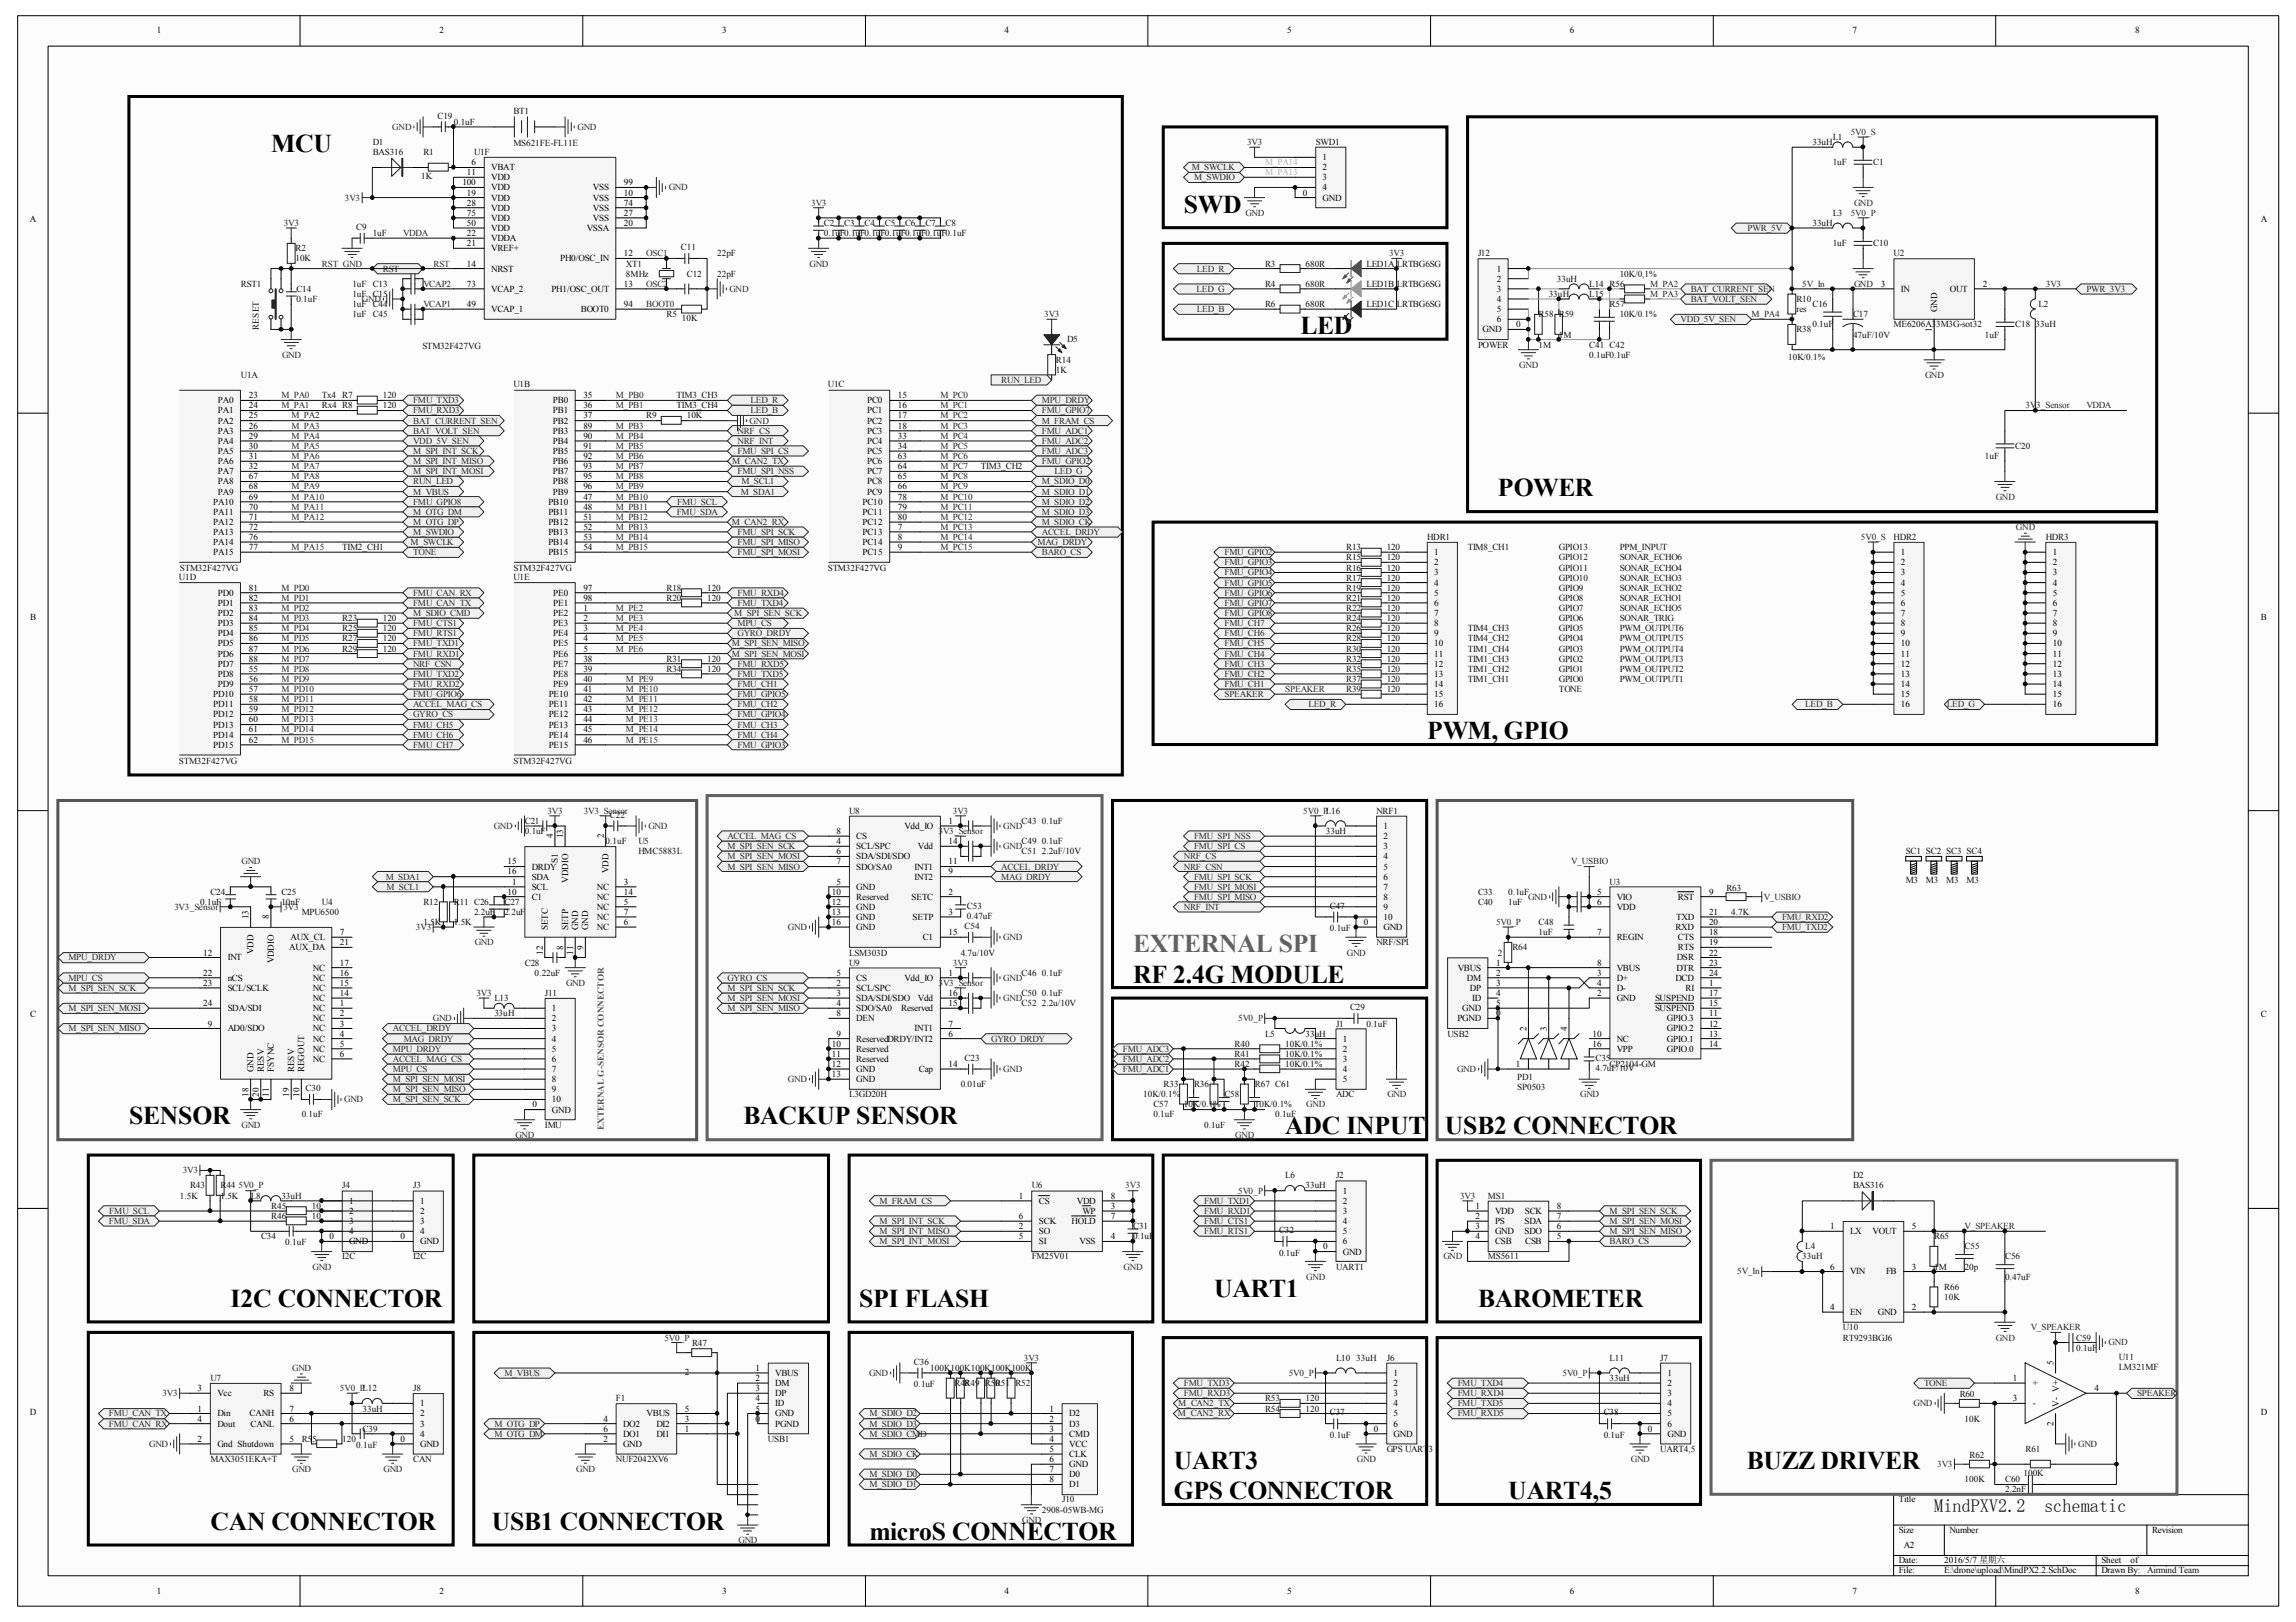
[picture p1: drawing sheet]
<svg xmlns="http://www.w3.org/2000/svg" width="297mm" height="210mm" viewBox="0 0 297 210" stroke-linecap="round" stroke-linejoin="round" font-family="sans-serif">
<defs><g id="words">
<g font-size="3.3">
<text x="35.1" y="19.6">MCU</text>
<text x="153.2" y="27.5">SWD</text>
<text x="168.2" y="43.2">LED</text>
<text x="193.8" y="64.2">POWER</text>
<text x="184.7" y="95.7">PWM, GPIO</text>
<text x="146.6" y="127.2">RF 2.4G MODULE</text>
<text x="16.7" y="145.5">SENSOR</text>
<text x="96.2" y="145.5">BACKUP SENSOR</text>
<text x="166.3" y="146.8">ADC INPUT</text>
<text x="186.9" y="146.8">USB2 CONNECTOR</text>
<text x="157.1" y="167.8">UART1</text>
<text x="29.8" y="169.1">I2C CONNECTOR</text>
<text x="111.2" y="169.1">SPI FLASH</text>
<text x="191.2" y="169.1">BAROMETER</text>
<text x="151.8" y="190.1">UART3</text>
<text x="226" y="190.1">BUZZ DRIVER</text>
<text x="27.2" y="198">CAN CONNECTOR</text>
<text x="63.6" y="198">USB1 CONNECTOR</text>
<text x="151.8" y="194">GPS CONNECTOR</text>
<text x="195.1" y="194">UART4,5</text>
<text x="112.5" y="199.3">microS CONNECTOR</text>
</g>
<text font-size="3.3" fill="#616161" x="146.6" y="123.2">EXTERNAL SPI</text>
<g font-size="2.4" fill="#0e0e0e">
<text x="250.2" y="195.7">MindPXV2.2</text>
<text x="264.5" y="195.7">schematic</text>
</g>
<g font-size="1.2">
<text x="20.3" y="4.3">1</text>
<text x="56.9" y="4.3">2</text>
<text x="93.4" y="4.3">3</text>
<text x="130" y="4.3">4</text>
<text x="166.5" y="4.3">5</text>
<text x="203.1" y="4.3">6</text>
<text x="239.6" y="4.3">7</text>
<text x="276.2" y="4.3">8</text>
<text x="60.4" y="22.7">11</text>
<text x="61" y="21.4">6</text>
<text x="63.5" y="22.1">VBAT</text>
<text x="63.5" y="23.3">VDD</text>
<text x="171.1" y="20.7">1</text>
<text x="171.1" y="22.1">2</text>
<text x="171.1" y="23.3">3</text>
<text x="3.8" y="28.7">A</text>
<text x="59.8" y="24">100</text>
<text x="60.4" y="25.3">19</text>
<text x="60.4" y="26.6">28</text>
<text x="60.4" y="27.9">75</text>
<text x="60.4" y="29.3">50</text>
<text x="63.5" y="26">VDD</text>
<text x="63.5" y="27.3">VDD</text>
<text x="63.5" y="24.6">VDD</text>
<text x="63.5" y="28.6">VDD</text>
<text x="63.5" y="29.9">VDD</text>
<text x="75.9" y="29.9">VSSA</text>
<text x="76.7" y="26">VSS</text>
<text x="76.7" y="28.6">VSS</text>
<text x="76.7" y="24.6">VSS</text>
<text x="76.7" y="27.3">VSS</text>
<text x="80.7" y="25.3">10</text>
<text x="80.7" y="27.9">27</text>
<text x="80.7" y="24">99</text>
<text x="80.7" y="26.6">74</text>
<text x="80.7" y="29.3">20</text>
<text x="168.6" y="25.3">0</text>
<text x="171.1" y="24.6">4</text>
<text x="171.1" y="26">GND</text>
<text x="292.5" y="28.7">A</text>
<text x="60.4" y="34.5">14</text>
<text x="60.4" y="31.9">21</text>
<text x="60.4" y="30.6">22</text>
<text x="63.5" y="35.1">NRST</text>
<text x="63.5" y="32.5">VREF+</text>
<text x="63.5" y="31.2">VDDA</text>
<text x="72.5" y="33.8">PH0/OSC_IN</text>
<text x="80.7" y="33.2">12</text>
<text x="193.6" y="35.1">1</text>
<text x="60.4" y="37.1">73</text>
<text x="60.4" y="39.8">49</text>
<text x="63.5" y="37.8">VCAP_2</text>
<text x="63.5" y="40.4">VCAP_1</text>
<text x="71.3" y="37.8">PH1/OSC_OUT</text>
<text x="75.1" y="40.4">BOOT0</text>
<text x="80.7" y="39.8">94</text>
<text x="80.7" y="37.1">13</text>
<text x="193.6" y="36.4">2</text>
<text x="193.6" y="37.8">3</text>
<text x="193.6" y="39.1">4</text>
<text x="193.6" y="40.4">5</text>
<text x="193.6" y="41.7">6</text>
<text x="243.3" y="37.1">3</text>
<text x="245.9" y="37.8">IN</text>
<text x="250.6" y="40.4" transform="rotate(-90 250.6 40.4)">GND</text>
<text x="252.3" y="37.8">OUT</text>
<text x="256.5" y="37.1">2</text>
<text x="191.8" y="43">GND</text>
<text x="196.2" y="42.4">0</text>
<text x="249.9" y="43" transform="rotate(-90 249.9 43)">1</text>
<text x="28.2" y="52.2">PA0</text>
<text x="28.2" y="53.5">PA1</text>
<text x="32.2" y="51.5">23</text>
<text x="32.2" y="52.8">24</text>
<text x="71.5" y="52.2">PB0</text>
<text x="71.5" y="53.5">PB1</text>
<text x="75.5" y="51.5">35</text>
<text x="75.5" y="52.8">36</text>
<text x="112.2" y="52.2">PC0</text>
<text x="112.2" y="53.5">PC1</text>
<text x="116.2" y="51.5">15</text>
<text x="116.2" y="52.8">16</text>
<text x="28.2" y="54.8">PA2</text>
<text x="28.2" y="56.1">PA3</text>
<text x="28.2" y="57.4">PA4</text>
<text x="28.2" y="58.8">PA5</text>
<text x="32.2" y="54.1">25</text>
<text x="32.2" y="55.5">26</text>
<text x="32.2" y="56.8">29</text>
<text x="32.2" y="58.1">30</text>
<text x="32.2" y="59.4">31</text>
<text x="71.5" y="54.8">PB2</text>
<text x="71.5" y="56.1">PB3</text>
<text x="71.5" y="57.4">PB4</text>
<text x="71.5" y="58.8">PB5</text>
<text x="75.5" y="54.1">37</text>
<text x="75.5" y="55.5">89</text>
<text x="75.5" y="56.8">90</text>
<text x="75.5" y="58.1">91</text>
<text x="75.5" y="59.4">92</text>
<text x="112.2" y="54.8">PC2</text>
<text x="112.2" y="56.1">PC3</text>
<text x="112.2" y="57.4">PC4</text>
<text x="112.2" y="58.8">PC5</text>
<text x="116.2" y="54.1">17</text>
<text x="116.2" y="55.5">18</text>
<text x="116.2" y="56.8">33</text>
<text x="116.2" y="58.1">34</text>
<text x="116.2" y="59.4">63</text>
<text x="27.6" y="65.3">PA10</text>
<text x="28.2" y="60.1">PA6</text>
<text x="28.2" y="61.4">PA7</text>
<text x="28.2" y="62.7">PA8</text>
<text x="28.2" y="64">PA9</text>
<text x="32.2" y="60.7">32</text>
<text x="32.2" y="62">67</text>
<text x="32.2" y="63.3">68</text>
<text x="32.2" y="64.6">69</text>
<text x="32.2" y="66">70</text>
<text x="70.9" y="65.3">PB10</text>
<text x="71.5" y="60.1">PB6</text>
<text x="71.5" y="61.4">PB7</text>
<text x="71.5" y="62.7">PB8</text>
<text x="71.5" y="64">PB9</text>
<text x="75.5" y="64.6">47</text>
<text x="75.5" y="66">48</text>
<text x="75.5" y="60.7">93</text>
<text x="75.5" y="62">95</text>
<text x="75.5" y="63.3">96</text>
<text x="111.6" y="65.3">PC10</text>
<text x="112.2" y="60.1">PC6</text>
<text x="112.2" y="61.4">PC7</text>
<text x="112.2" y="62.7">PC8</text>
<text x="112.2" y="64">PC9</text>
<text x="116.2" y="60.7">64</text>
<text x="116.2" y="62">65</text>
<text x="116.2" y="63.3">66</text>
<text x="116.2" y="64.6">78</text>
<text x="116.2" y="66">79</text>
<text x="27.6" y="66.6">PA11</text>
<text x="27.6" y="67.9">PA12</text>
<text x="27.6" y="69.3">PA13</text>
<text x="27.6" y="70.5">PA14</text>
<text x="27.6" y="71.8">PA15</text>
<text x="32.2" y="67.3">71</text>
<text x="32.2" y="68.6">72</text>
<text x="32.2" y="69.9">76</text>
<text x="32.2" y="71.2">77</text>
<text x="70.9" y="66.6">PB11</text>
<text x="70.9" y="67.9">PB12</text>
<text x="70.9" y="69.3">PB13</text>
<text x="70.9" y="70.5">PB14</text>
<text x="70.9" y="71.8">PB15</text>
<text x="75.5" y="67.3">51</text>
<text x="75.5" y="68.6">52</text>
<text x="75.5" y="69.9">53</text>
<text x="75.5" y="71.2">54</text>
<text x="111.6" y="69.3">PC13</text>
<text x="111.6" y="70.5">PC14</text>
<text x="111.6" y="71.8">PC15</text>
<text x="111.6" y="66.6">PC11</text>
<text x="111.6" y="67.9">PC12</text>
<text x="116.2" y="68.6">7</text>
<text x="116.2" y="69.9">8</text>
<text x="116.2" y="71.2">9</text>
<text x="116.2" y="67.3">80</text>
<text x="185.5" y="71.8">1</text>
<text x="245.9" y="71.8">1</text>
<text x="265.6" y="71.8">1</text>
<text x="28.2" y="77.1">PD0</text>
<text x="32.2" y="76.5">81</text>
<text x="32.2" y="77.8">82</text>
<text x="71.6" y="77.1">PE0</text>
<text x="75.5" y="76.5">97</text>
<text x="75.5" y="77.8">98</text>
<text x="185.5" y="73.2">2</text>
<text x="185.5" y="74.5">3</text>
<text x="185.5" y="75.8">4</text>
<text x="185.5" y="77.1">5</text>
<text x="245.9" y="73.2">2</text>
<text x="245.9" y="74.5">3</text>
<text x="245.9" y="75.8">4</text>
<text x="245.9" y="77.1">5</text>
<text x="265.6" y="73.2">2</text>
<text x="265.6" y="74.5">3</text>
<text x="265.6" y="75.8">4</text>
<text x="265.6" y="77.1">5</text>
<text x="3.9" y="80.2">B</text>
<text x="28.2" y="78.4">PD1</text>
<text x="28.2" y="79.7">PD2</text>
<text x="28.2" y="81">PD3</text>
<text x="28.2" y="82.3">PD4</text>
<text x="28.2" y="83.7">PD5</text>
<text x="32.2" y="79.1">83</text>
<text x="32.2" y="80.4">84</text>
<text x="32.2" y="81.7">85</text>
<text x="32.2" y="83">86</text>
<text x="71.6" y="79.7">PE2</text>
<text x="71.6" y="81">PE3</text>
<text x="71.6" y="82.3">PE4</text>
<text x="71.6" y="83.7">PE5</text>
<text x="71.6" y="78.4">PE1</text>
<text x="75.5" y="79.1">1</text>
<text x="75.5" y="80.4">2</text>
<text x="75.5" y="81.7">3</text>
<text x="75.5" y="83">4</text>
<text x="185.5" y="78.4">6</text>
<text x="185.5" y="79.7">7</text>
<text x="185.5" y="81">8</text>
<text x="185.5" y="82.3">9</text>
<text x="185.5" y="83.7">10</text>
<text x="245.9" y="78.4">6</text>
<text x="245.9" y="79.7">7</text>
<text x="245.9" y="81">8</text>
<text x="245.9" y="82.3">9</text>
<text x="245.9" y="83.7">10</text>
<text x="265.6" y="78.4">6</text>
<text x="265.6" y="79.7">7</text>
<text x="265.6" y="81">8</text>
<text x="265.6" y="82.3">9</text>
<text x="265.6" y="83.7">10</text>
<text x="292.5" y="80.2">B</text>
<text x="28.2" y="87.6">PD8</text>
<text x="28.2" y="88.9">PD9</text>
<text x="28.2" y="85">PD6</text>
<text x="28.2" y="86.3">PD7</text>
<text x="32.2" y="87">55</text>
<text x="32.2" y="88.3">56</text>
<text x="32.2" y="84.3">87</text>
<text x="32.2" y="85.6">88</text>
<text x="32.2" y="89.6">57</text>
<text x="71.6" y="85">PE6</text>
<text x="71.6" y="86.3">PE7</text>
<text x="71.6" y="87.6">PE8</text>
<text x="71.6" y="88.9">PE9</text>
<text x="75.5" y="84.3">5</text>
<text x="75.5" y="85.6">38</text>
<text x="75.5" y="87">39</text>
<text x="75.5" y="88.3">40</text>
<text x="75.5" y="89.6">41</text>
<text x="185.5" y="85">11</text>
<text x="185.5" y="86.3">12</text>
<text x="185.5" y="87.6">13</text>
<text x="185.5" y="88.9">14</text>
<text x="245.9" y="85">11</text>
<text x="245.9" y="86.3">12</text>
<text x="245.9" y="87.6">13</text>
<text x="245.9" y="88.9">14</text>
<text x="265.6" y="85">11</text>
<text x="265.6" y="86.3">12</text>
<text x="265.6" y="87.6">13</text>
<text x="265.6" y="88.9">14</text>
<text x="27.6" y="90.2">PD10</text>
<text x="27.6" y="91.5">PD11</text>
<text x="27.6" y="92.8">PD12</text>
<text x="27.6" y="94.1">PD13</text>
<text x="27.6" y="95.5">PD14</text>
<text x="32.2" y="90.9">58</text>
<text x="32.2" y="92.2">59</text>
<text x="32.2" y="93.5">60</text>
<text x="32.2" y="94.8">61</text>
<text x="71" y="90.2">PE10</text>
<text x="71" y="91.5">PE11</text>
<text x="71" y="92.8">PE12</text>
<text x="71" y="94.1">PE13</text>
<text x="71" y="95.5">PE14</text>
<text x="75.5" y="90.9">42</text>
<text x="75.5" y="92.2">43</text>
<text x="75.5" y="93.5">44</text>
<text x="75.5" y="94.8">45</text>
<text x="185.5" y="90.2">15</text>
<text x="185.5" y="91.5">16</text>
<text x="245.9" y="90.2">15</text>
<text x="245.9" y="91.5">16</text>
<text x="265.6" y="90.2">15</text>
<text x="265.6" y="91.5">16</text>
<text x="27.6" y="96.8">PD15</text>
<text x="32.2" y="96.1">62</text>
<text x="71" y="96.8">PE15</text>
<text x="75.5" y="96.1">46</text>
<text x="108.2" y="107.9">8</text>
<text x="117" y="107.3">Vdd_IO</text>
<text x="122.7" y="106.6">1</text>
<text x="179" y="107.3">1</text>
<text x="65.7" y="111.8">15</text>
<text x="65.7" y="113.2">16</text>
<text x="68.8" y="112.5">DRDY</text>
<text x="68.8" y="113.8">SDA</text>
<text x="71.5" y="108.5" transform="rotate(-90 71.5 108.5)">4</text>
<text x="72.2" y="111.7" transform="rotate(-90 72.2 111.7)">S1</text>
<text x="72.9" y="108.5" transform="rotate(-90 72.9 108.5)">13</text>
<text x="78.1" y="108.5" transform="rotate(-90 78.1 108.5)">2</text>
<text x="78.7" y="113" transform="rotate(-90 78.7 113)">VDD</text>
<text x="108.2" y="109.2">4</text>
<text x="108.2" y="110.5">6</text>
<text x="108.2" y="111.8">7</text>
<text x="110.8" y="109.9">SCL/SPC</text>
<text x="110.8" y="111.2">SDA/SDI/SDO</text>
<text x="110.8" y="112.5">SDO/SA0</text>
<text x="110.8" y="108.6">CS</text>
<text x="118.3" y="113.8">INT2</text>
<text x="118.3" y="112.5">INT1</text>
<text x="118.7" y="109.9">Vdd</text>
<text x="122.7" y="113.2">9</text>
<text x="122.7" y="111.8">11</text>
<text x="122.7" y="109.2">14</text>
<text x="179" y="108.6">2</text>
<text x="179" y="109.9">3</text>
<text x="179" y="111.2">4</text>
<text x="179" y="112.5">5</text>
<text x="179" y="113.8">6</text>
<text x="32.2" y="119" transform="rotate(-90 32.2 119)">13</text>
<text x="34.8" y="119" transform="rotate(-90 34.8 119)">8</text>
<text x="65.7" y="115.8">10</text>
<text x="66.2" y="114.5">1</text>
<text x="68.8" y="115.1">SCL</text>
<text x="68.8" y="116.5">C1</text>
<text x="73.5" y="114.2" transform="rotate(-90 73.5 114.2)">VDDIO</text>
<text x="77.2" y="115.1">NC</text>
<text x="77.2" y="117.7">NC</text>
<text x="77.2" y="119">NC</text>
<text x="77.2" y="116.5">NC</text>
<text x="80.7" y="114.5">3</text>
<text x="80.7" y="117.1">5</text>
<text x="80.7" y="119.7">6</text>
<text x="80.7" y="118.4">7</text>
<text x="80.7" y="115.8">14</text>
<text x="107.6" y="115.8">10</text>
<text x="107.6" y="117.1">12</text>
<text x="107.6" y="118.4">13</text>
<text x="107.6" y="119.7">16</text>
<text x="108.2" y="114.5">5</text>
<text x="110.8" y="115.1">GND</text>
<text x="110.8" y="116.5">Reserved</text>
<text x="110.8" y="117.7">GND</text>
<text x="110.8" y="119">GND</text>
<text x="117.9" y="116.5">SETC</text>
<text x="118.1" y="119">SETP</text>
<text x="122.7" y="118.4">3</text>
<text x="122.7" y="115.8">2</text>
<text x="176.4" y="119.7">0</text>
<text x="179" y="115.1">7</text>
<text x="179" y="116.5">8</text>
<text x="179" y="117.7">9</text>
<text x="179" y="119">10</text>
<text x="206.6" y="117.1">6</text>
<text x="206.6" y="115.8">5</text>
<text x="209.2" y="117.7">VDD</text>
<text x="209.2" y="116.5">VIO</text>
<text x="216.9" y="119">TXD</text>
<text x="217.1" y="116.5">RST</text>
<text x="221.1" y="115.8">9</text>
<text x="221.1" y="118.4">21</text>
<text x="221.1" y="119.7">20</text>
<text x="26.3" y="123.7">12</text>
<text x="29.5" y="124.3">INT</text>
<text x="32.8" y="123.5" transform="rotate(-90 32.8 123.5)">VDD</text>
<text x="35.4" y="124.7" transform="rotate(-90 35.4 124.7)">VDDIO</text>
<text x="37.4" y="123">AUX_DA</text>
<text x="37.6" y="121.7">AUX_CL</text>
<text x="40.5" y="125.6">NC</text>
<text x="44" y="125">17</text>
<text x="44" y="122.3">21</text>
<text x="44" y="121">7</text>
<text x="70.2" y="123.6" transform="rotate(-90 70.2 123.6)">12</text>
<text x="70.9" y="120.4" transform="rotate(-90 70.9 120.4)">SETC</text>
<text x="72.9" y="123" transform="rotate(-90 72.9 123)">8</text>
<text x="73.5" y="120.4" transform="rotate(-90 73.5 120.4)">SETP</text>
<text x="74.2" y="123.6" transform="rotate(-90 74.2 123.6)">11</text>
<text x="74.8" y="120.4" transform="rotate(-90 74.8 120.4)">GND</text>
<text x="75.5" y="123" transform="rotate(-90 75.5 123)">9</text>
<text x="76.1" y="120.4" transform="rotate(-90 76.1 120.4)">GND</text>
<text x="77.2" y="120.4">NC</text>
<text x="110.8" y="120.4">GND</text>
<text x="119.4" y="121.7">C1</text>
<text x="122.7" y="121">15</text>
<text x="179" y="120.4">GND</text>
<text x="188.6" y="125.6">VBUS</text>
<text x="193.5" y="125">1</text>
<text x="206.6" y="121">7</text>
<text x="206.6" y="125">8</text>
<text x="209.2" y="121.7">REGIN</text>
<text x="209.2" y="125.6">VBUS</text>
<text x="216.7" y="120.4">RXD</text>
<text x="216.9" y="125.6">DTR</text>
<text x="217" y="124.3">DSR</text>
<text x="217.1" y="121.7">CTS</text>
<text x="217.1" y="123">RTS</text>
<text x="221.1" y="125">23</text>
<text x="221.1" y="121">18</text>
<text x="221.1" y="122.3">19</text>
<text x="221.1" y="123.7">22</text>
<text x="3.9" y="131.7">C</text>
<text x="26.3" y="126.3">22</text>
<text x="26.3" y="127.6">23</text>
<text x="26.3" y="130.2">24</text>
<text x="29.5" y="126.9">nCS</text>
<text x="29.5" y="128.2">SCL/SCLK</text>
<text x="29.5" y="130.9">SDA/SDI</text>
<text x="40.5" y="130.9">NC</text>
<text x="40.5" y="129.5">NC</text>
<text x="40.5" y="128.2">NC</text>
<text x="40.5" y="126.9">NC</text>
<text x="44" y="130.2">1</text>
<text x="44" y="131.5">2</text>
<text x="44" y="128.9">14</text>
<text x="44" y="127.6">15</text>
<text x="44" y="126.3">16</text>
<text x="71.4" y="130.9">1</text>
<text x="108.2" y="127.6">2</text>
<text x="108.2" y="128.9">3</text>
<text x="108.2" y="130.2">4</text>
<text x="108.2" y="126.3">5</text>
<text x="108.2" y="131.5">8</text>
<text x="110.8" y="128.2">SCL/SPC</text>
<text x="110.8" y="129.5">SDA/SDI/SDO</text>
<text x="110.8" y="130.9">SDO/SA0</text>
<text x="110.8" y="126.9">CS</text>
<text x="116.6" y="130.9">Reserved</text>
<text x="117" y="126.9">Vdd_IO</text>
<text x="118.7" y="129.5">Vdd</text>
<text x="122.7" y="126.3">1</text>
<text x="122.7" y="130.2">15</text>
<text x="122.7" y="128.9">16</text>
<text x="189.2" y="130.9">GND</text>
<text x="189.8" y="126.9">DM</text>
<text x="190.2" y="128.2">DP</text>
<text x="190.5" y="129.5">ID</text>
<text x="193.5" y="128.9">4</text>
<text x="193.5" y="126.3">2</text>
<text x="193.5" y="127.6">3</text>
<text x="193.5" y="130.2">5</text>
<text x="193.5" y="131.5">0</text>
<text x="206.6" y="128.9">2</text>
<text x="206.6" y="126.3">3</text>
<text x="206.6" y="127.6">4</text>
<text x="209.2" y="129.5">GND</text>
<text x="209.2" y="126.9">D+</text>
<text x="209.2" y="128.2">D-</text>
<text x="214.1" y="129.5">SUSPEND</text>
<text x="214.1" y="130.9">SUSPEND</text>
<text x="216.7" y="126.9">DCD</text>
<text x="218.1" y="128.2">RI</text>
<text x="221.1" y="126.3">24</text>
<text x="221.1" y="127.6">1</text>
<text x="221.1" y="131.5">11</text>
<text x="221.1" y="128.9">17</text>
<text x="221.1" y="130.2">15</text>
<text x="292.5" y="131.7">C</text>
<text x="26.9" y="132.8">9</text>
<text x="29.5" y="133.5">AD0/SDO</text>
<text x="40.5" y="132.2">NC</text>
<text x="40.5" y="133.5">NC</text>
<text x="40.5" y="134.8">NC</text>
<text x="40.5" y="136.1">NC</text>
<text x="40.5" y="137.4">NC</text>
<text x="44" y="132.8">3</text>
<text x="44" y="134.2">4</text>
<text x="44" y="135.5">5</text>
<text x="44" y="136.8">6</text>
<text x="71.4" y="132.2">2</text>
<text x="71.4" y="133.5">3</text>
<text x="71.4" y="134.8">4</text>
<text x="71.4" y="136.1">5</text>
<text x="71.4" y="137.4">6</text>
<text x="107.6" y="135.5">10</text>
<text x="107.6" y="136.8">11</text>
<text x="108.2" y="134.2">9</text>
<text x="110.8" y="132.2">DEN</text>
<text x="110.8" y="134.8">ReservedDRDY/INT2</text>
<text x="110.8" y="136.1">Reserved</text>
<text x="110.8" y="137.4">Reserved</text>
<text x="118.3" y="133.5">INT1</text>
<text x="122.7" y="132.8">7</text>
<text x="122.7" y="134.2">6</text>
<text x="173.7" y="134.8">1</text>
<text x="173.7" y="136.1">2</text>
<text x="173.7" y="137.4">3</text>
<text x="188.5" y="132.2">PGND</text>
<text x="197.5" y="133.4" transform="rotate(-90 197.5 133.4)">2</text>
<text x="200.1" y="133.4" transform="rotate(-90 200.1 133.4)">3</text>
<text x="202.7" y="133.4" transform="rotate(-90 202.7 133.4)">4</text>
<text x="206" y="134.2">10</text>
<text x="206" y="135.5">16</text>
<text x="209.2" y="134.8">NC</text>
<text x="209.2" y="136.1">VPP</text>
<text x="215.6" y="132.2">GPIO.3</text>
<text x="215.6" y="136.1">GPIO.0</text>
<text x="215.6" y="134.8">GPIO.1</text>
<text x="215.6" y="133.5">GPIO.2</text>
<text x="221.1" y="135.5">14</text>
<text x="221.1" y="134.2">13</text>
<text x="221.1" y="132.8">12</text>
<text x="32.2" y="141.9" transform="rotate(-90 32.2 141.9)">18</text>
<text x="32.8" y="138.8" transform="rotate(-90 32.8 138.8)">GND</text>
<text x="33.5" y="141.9" transform="rotate(-90 33.5 141.9)">20</text>
<text x="34.1" y="138.8" transform="rotate(-90 34.1 138.8)">RESV</text>
<text x="34.8" y="141.9" transform="rotate(-90 34.8 141.9)">11</text>
<text x="35.4" y="138.8" transform="rotate(-90 35.4 138.8)">FSYNC</text>
<text x="37.4" y="141.9" transform="rotate(-90 37.4 141.9)">19</text>
<text x="38.1" y="138.8" transform="rotate(-90 38.1 138.8)">RESV</text>
<text x="38.7" y="141.9" transform="rotate(-90 38.7 141.9)">10</text>
<text x="39.4" y="138.8" transform="rotate(-90 39.4 138.8)">REGOUT</text>
<text x="68.9" y="143.3">0</text>
<text x="71.4" y="138.7">7</text>
<text x="71.4" y="144">GND</text>
<text x="71.4" y="140">8</text>
<text x="71.4" y="141.4">9</text>
<text x="71.4" y="142.7">10</text>
<text x="107.6" y="138.1">12</text>
<text x="107.6" y="139.4">13</text>
<text x="110.8" y="138.7">GND</text>
<text x="110.8" y="140">GND</text>
<text x="118.9" y="138.7">Cap</text>
<text x="122.7" y="138.1">14</text>
<text x="173.7" y="138.7">4</text>
<text x="173.7" y="140">5</text>
<text x="196.1" y="138.1">1</text>
<text x="45.2" y="155.8">1</text>
<text x="54.4" y="155.8">1</text>
<text x="131.8" y="155.1">1</text>
<text x="134.4" y="155.8">CS</text>
<text x="139.3" y="155.8">VDD</text>
<text x="143.7" y="155.1">8</text>
<text x="173.7" y="154.5">1</text>
<text x="173.7" y="155.8">2</text>
<text x="42.6" y="160.4">0</text>
<text x="45.2" y="157.1">2</text>
<text x="45.2" y="158.4">3</text>
<text x="45.2" y="159.7">4</text>
<text x="45.2" y="161">GND</text>
<text x="51.8" y="160.4">0</text>
<text x="54.4" y="157.1">2</text>
<text x="54.4" y="158.4">3</text>
<text x="54.4" y="159.7">4</text>
<text x="54.4" y="161">GND</text>
<text x="131.8" y="159">2</text>
<text x="131.8" y="160.4">5</text>
<text x="131.8" y="157.7">6</text>
<text x="134.4" y="159.7">SO</text>
<text x="134.4" y="161">SI</text>
<text x="134.4" y="158.4">SCK</text>
<text x="138.6" y="158.4">HOLD</text>
<text x="139.7" y="161">VSS</text>
<text x="140" y="157.1">WP</text>
<text x="143.7" y="156.4">3</text>
<text x="143.7" y="160.4">4</text>
<text x="143.7" y="157.7">7</text>
<text x="171.2" y="161.7">0</text>
<text x="173.7" y="157.1">3</text>
<text x="173.7" y="158.4">4</text>
<text x="173.7" y="159.7">5</text>
<text x="173.7" y="161">6</text>
<text x="190.9" y="156.4">1</text>
<text x="190.9" y="157.7">2</text>
<text x="190.9" y="159">3</text>
<text x="190.9" y="160.4">4</text>
<text x="193.4" y="157.1">VDD</text>
<text x="193.4" y="158.4">PS</text>
<text x="193.4" y="159.7">GND</text>
<text x="193.4" y="161">CSB</text>
<text x="197.2" y="159.7">SDO</text>
<text x="197.2" y="158.4">SDA</text>
<text x="197.3" y="157.1">SCK</text>
<text x="197.3" y="161">CSB</text>
<text x="201.4" y="159">6</text>
<text x="201.4" y="157.7">7</text>
<text x="201.4" y="160.4">5</text>
<text x="201.4" y="156.4">8</text>
<text x="236.8" y="159">1</text>
<text x="239.3" y="159.7">LX</text>
<text x="242.3" y="159.7">VOUT</text>
<text x="247.4" y="159">5</text>
<text x="173.7" y="162.3">GND</text>
<text x="236.8" y="164.3">6</text>
<text x="239.3" y="164.9">VIN</text>
<text x="244" y="164.9">FB</text>
<text x="247.4" y="164.3">3</text>
<text x="236.8" y="169.5">4</text>
<text x="239.3" y="170.2">EN</text>
<text x="242.9" y="170.2">GND</text>
<text x="247.4" y="169.5">2</text>
<text x="97.7" y="177.4">1</text>
<text x="97.7" y="178.7">2</text>
<text x="100.3" y="178.1">VBUS</text>
<text x="100.3" y="179.4">DM</text>
<text x="180.3" y="178.1">1</text>
<text x="180.3" y="179.4">2</text>
<text x="215.7" y="178.1">1</text>
<text x="215.7" y="179.4">2</text>
<text x="260.4" y="178.7">1</text>
<text x="263" y="179.4">+</text>
<text x="265.7" y="176.7" transform="rotate(-90 265.7 176.7)">5</text>
<text x="3.8" y="183.1">D</text>
<text x="25.6" y="182.7">1</text>
<text x="25.6" y="180">3</text>
<text x="25.6" y="184">4</text>
<text x="28.1" y="183.3">Din</text>
<text x="28.1" y="180.7">Vcc</text>
<text x="28.1" y="184.6">Dout</text>
<text x="32.3" y="183.3">CANH</text>
<text x="32.4" y="184.6">CANL</text>
<text x="34.1" y="180.7">RS</text>
<text x="37.5" y="184">6</text>
<text x="37.5" y="180">8</text>
<text x="37.5" y="182.7">7</text>
<text x="54.4" y="182">1</text>
<text x="54.4" y="183.3">2</text>
<text x="54.4" y="184.6">3</text>
<text x="54.4" y="185.9">4</text>
<text x="78.1" y="184">4</text>
<text x="78.1" y="185.3">6</text>
<text x="80.6" y="184.6">DO2</text>
<text x="80.6" y="185.9">DO1</text>
<text x="83.6" y="183.3">VBUS</text>
<text x="84.9" y="185.9">DI1</text>
<text x="84.9" y="184.6">DI2</text>
<text x="88.6" y="185.3">1</text>
<text x="88.6" y="184">3</text>
<text x="88.6" y="182.7">5</text>
<text x="97.7" y="180">3</text>
<text x="97.7" y="181.4">4</text>
<text x="97.7" y="182.7">5</text>
<text x="97.7" y="184">0</text>
<text x="100.3" y="180.7">DP</text>
<text x="100.3" y="182">ID</text>
<text x="100.3" y="183.3">GND</text>
<text x="100.3" y="184.6">PGND</text>
<text x="135.8" y="182.7">1</text>
<text x="135.8" y="184">2</text>
<text x="135.8" y="185.3">3</text>
<text x="138.3" y="183.3">D2</text>
<text x="138.3" y="184.6">D3</text>
<text x="138.3" y="185.9">CMD</text>
<text x="177.8" y="185.3">0</text>
<text x="180.3" y="180.7">3</text>
<text x="180.3" y="182">4</text>
<text x="180.3" y="183.3">5</text>
<text x="180.3" y="184.6">6</text>
<text x="180.3" y="185.9">GND</text>
<text x="213.2" y="185.3">0</text>
<text x="215.7" y="180.7">3</text>
<text x="215.7" y="182">4</text>
<text x="215.7" y="183.3">5</text>
<text x="215.7" y="184.6">6</text>
<text x="215.7" y="185.9">GND</text>
<text x="260.4" y="181.4">3</text>
<text x="263" y="182">-</text>
<text x="265.7" y="184.6" transform="rotate(-90 265.7 184.6)">2</text>
<text x="266.4" y="182" transform="rotate(-90 266.4 182)">V- V+</text>
<text x="271" y="180">4</text>
<text x="292.5" y="183.1">D</text>
<text x="25.6" y="186.6">2</text>
<text x="28.1" y="187.2">Gnd Shutdown</text>
<text x="37.5" y="186.6">5</text>
<text x="51.8" y="186.6">0</text>
<text x="54.4" y="187.2">GND</text>
<text x="78.1" y="186.6">2</text>
<text x="80.6" y="187.2">GND</text>
<text x="135.8" y="186.6">4</text>
<text x="135.8" y="187.9">5</text>
<text x="135.8" y="189.2">6</text>
<text x="135.8" y="190.5">7</text>
<text x="135.8" y="191.8">8</text>
<text x="138.3" y="187.2">VCC</text>
<text x="138.3" y="188.6">CLK</text>
<text x="138.3" y="189.9">GND</text>
<text x="138.3" y="191.2">D0</text>
<text x="138.3" y="192.5">D1</text>
<text x="245.7" y="194.4">Title</text>
<text x="245.7" y="203.6">File:</text>
<text x="245.7" y="198.4">Size</text>
<text x="245.7" y="202.3">Date:</text>
<text x="246.3" y="200.4">A2</text>
<text x="251.5" y="203.6">E:\drone\upload\MindPX2.2.SchDoc</text>
<text x="251.5" y="202.3">2016/5/7 星星星</text>
<text x="252.2" y="198.4">Number</text>
<text x="271.9" y="203.6">Drawn By:</text>
<text x="271.9" y="202.3">Sheet</text>
<text x="275.6" y="202.3">of</text>
<text x="278.4" y="198.4">Revision</text>
<text x="20.3" y="206.2">1</text>
<text x="56.9" y="206.2">2</text>
<text x="93.4" y="206.2">3</text>
<text x="130" y="206.2">4</text>
<text x="166.5" y="206.2">5</text>
<text x="203.1" y="206.2">6</text>
<text x="239.6" y="206.2">7</text>
<text x="276.2" y="206.2">8</text>
</g>
<g font-size="1.2" fill="#262626">
<text x="50.8" y="16.8">GND</text>
<text x="74.7" y="16.8">GND</text>
<text x="239.4" y="17.4">5V0_S</text>
<text x="154.2" y="22.1">M_SWCLK</text>
<text x="154.5" y="23.3">M_SWDIO</text>
<text x="161.3" y="18.8">3V3</text>
<text x="36.7" y="29.3">3V3</text>
<text x="44.6" y="26">3V3</text>
<text x="86.5" y="24.6">GND</text>
<text x="104.9" y="26.6">3V3</text>
<text x="161.1" y="27.9">GND</text>
<text x="226.1" y="29.9">PWR_5V</text>
<text x="239.4" y="27.9">5V0_P</text>
<text x="239.9" y="26.6">GND</text>
<text x="41.7" y="34.5">RST GND</text>
<text x="49.5" y="35.1">RST</text>
<text x="52.2" y="30.6">VDDA</text>
<text x="56.1" y="34.5">RST</text>
<text x="83.6" y="33.2">OSC1</text>
<text x="104.7" y="34.5">GND</text>
<text x="154.9" y="35.1">LED_R</text>
<text x="179.7" y="33.2">3V3</text>
<text x="46.8" y="39.1">GND</text>
<text x="54.8" y="39.8">VCAP1</text>
<text x="54.8" y="37.1">VCAP2</text>
<text x="83.6" y="37.1">OSC2</text>
<text x="83.6" y="39.8">BOOT0</text>
<text x="94.4" y="37.8">GND</text>
<text x="135.1" y="41.1">3V3</text>
<text x="154.8" y="37.8">LED_G</text>
<text x="154.9" y="40.4">LED_B</text>
<text x="213.5" y="37.1">M_PA2</text>
<text x="213.5" y="38.4">M_PA3</text>
<text x="217.4" y="41.7">VDD_5V_SEN</text>
<text x="218.7" y="39.1">BAT_VOLT_SEN</text>
<text x="218.7" y="37.8">BAT_CURRENT_SEN</text>
<text x="226.6" y="41.1">M_PA4</text>
<text x="233.2" y="37.1">5V_In</text>
<text x="239.9" y="37.1">GND</text>
<text x="264.7" y="37.1">3V3</text>
<text x="269.9" y="37.8">PWR_3V3</text>
<text x="36.5" y="46.3">GND</text>
<text x="196.6" y="47.6">GND</text>
<text x="36.4" y="51.5">M_PA0</text>
<text x="36.4" y="52.8">M_PA1</text>
<text x="53.5" y="52.2">FMU_TXD3</text>
<text x="53.5" y="53.5">FMU_RXD3</text>
<text x="79.7" y="52.8">M_PB1</text>
<text x="79.7" y="51.5">M_PB0</text>
<text x="97.1" y="52.2">LED_R</text>
<text x="97.1" y="53.5">LED_B</text>
<text x="121.7" y="51.5">M_PC0</text>
<text x="121.7" y="52.8">M_PC1</text>
<text x="129.5" y="49.6">RUN_LED</text>
<text x="134.8" y="52.2">MPU_DRDY</text>
<text x="134.8" y="53.5">FMU_GPIO7</text>
<text x="249" y="48.9">GND</text>
<text x="262" y="52.8">3V3_Sensor</text>
<text x="269.9" y="52.8">VDDA</text>
<text x="37.7" y="58.1">M_PA5</text>
<text x="37.7" y="59.4">M_PA6</text>
<text x="37.7" y="54.1">M_PA2</text>
<text x="37.7" y="56.8">M_PA4</text>
<text x="37.7" y="55.5">M_PA3</text>
<text x="53.5" y="56.1">BAT_VOLT_SEN</text>
<text x="53.5" y="58.8">M_SPI_INT_SCK</text>
<text x="53.5" y="54.8">BAT_CURRENT_SEN</text>
<text x="53.5" y="57.4">VDD_5V_SEN</text>
<text x="79.7" y="55.5">M_PB3</text>
<text x="79.7" y="59.4">M_PB6</text>
<text x="79.7" y="58.1">M_PB5</text>
<text x="79.7" y="56.8">M_PB4</text>
<text x="95.4" y="56.1">NRF_CS</text>
<text x="95.4" y="57.4">NRF_INT</text>
<text x="95.4" y="58.8">FMU_SPI_CS</text>
<text x="97" y="54.8">GND</text>
<text x="121.7" y="55.5">M_PC3</text>
<text x="121.7" y="56.8">M_PC4</text>
<text x="121.7" y="58.1">M_PC5</text>
<text x="121.7" y="54.1">M_PC2</text>
<text x="121.7" y="59.4">M_PC6</text>
<text x="134.8" y="56.1">FMU_ADC1</text>
<text x="134.8" y="57.4">FMU_ADC2</text>
<text x="134.8" y="58.8">FMU_ADC3</text>
<text x="134.8" y="54.8">M_FRAM_CS</text>
<text x="37.7" y="60.7">M_PA7</text>
<text x="37.7" y="63.3">M_PA9</text>
<text x="37.7" y="66">M_PA11</text>
<text x="37.7" y="62">M_PA8</text>
<text x="37.7" y="64.6">M_PA10</text>
<text x="53.5" y="60.1">M_SPI_INT_MISO</text>
<text x="53.5" y="61.4">M_SPI_INT_MOSI</text>
<text x="53.5" y="64">M_VBUS</text>
<text x="53.5" y="62.7">RUN_LED</text>
<text x="53.5" y="65.3">FMU_GPIO8</text>
<text x="79.7" y="62">M_PB8</text>
<text x="79.7" y="63.3">M_PB9</text>
<text x="79.7" y="60.7">M_PB7</text>
<text x="79.7" y="64.6">M_PB10</text>
<text x="79.7" y="66">M_PB11</text>
<text x="87.6" y="65.3">FMU_SCL</text>
<text x="94.7" y="60.1">M_CAN2_TX</text>
<text x="95.4" y="61.4">FMU_SPI_NSS</text>
<text x="95.8" y="64">M_SDA1</text>
<text x="95.9" y="62.7">M_SCL1</text>
<text x="121.7" y="62">M_PC8</text>
<text x="121.7" y="63.3">M_PC9</text>
<text x="121.7" y="64.6">M_PC10</text>
<text x="121.7" y="66">M_PC11</text>
<text x="121.7" y="60.7">M_PC7</text>
<text x="134.8" y="62.7">M_SDIO_D0</text>
<text x="134.8" y="64">M_SDIO_D1</text>
<text x="134.8" y="65.3">M_SDIO_D2</text>
<text x="134.8" y="60.1">FMU_GPIO2</text>
<text x="136.4" y="61.4">LED_G</text>
<text x="258.2" y="64.6">GND</text>
<text x="37.7" y="67.3">M_PA12</text>
<text x="37.7" y="71.2">M_PA15</text>
<text x="53.1" y="70.5">M_SWCLK</text>
<text x="53.5" y="66.6">M_OTG_DM</text>
<text x="53.5" y="67.9">M_OTG_DP</text>
<text x="53.5" y="71.8">TONE</text>
<text x="53.5" y="69.3">M_SWDIO</text>
<text x="79.7" y="68.6">M_PB13</text>
<text x="79.7" y="69.9">M_PB14</text>
<text x="79.7" y="71.2">M_PB15</text>
<text x="79.7" y="67.3">M_PB12</text>
<text x="87.5" y="66.6">FMU_SDA</text>
<text x="94.7" y="67.9">M_CAN2_RX</text>
<text x="95.4" y="69.3">FMU_SPI_SCK</text>
<text x="95.4" y="70.5">FMU_SPI_MISO</text>
<text x="95.4" y="71.8">FMU_SPI_MOSI</text>
<text x="121.7" y="71.2">M_PC15</text>
<text x="121.7" y="67.3">M_PC12</text>
<text x="121.7" y="69.9">M_PC14</text>
<text x="121.7" y="68.6">M_PC13</text>
<text x="134.2" y="70.5">MAG_DRDY</text>
<text x="134.8" y="66.6">M_SDIO_D3</text>
<text x="134.8" y="67.9">M_SDIO_CK</text>
<text x="134.8" y="71.8">BARO_CS</text>
<text x="134.8" y="69.3">ACCEL_DRDY</text>
<text x="158.4" y="71.8">FMU_GPIO2</text>
<text x="240.7" y="69.9">5V0_S</text>
<text x="260.8" y="68.6">GND</text>
<text x="36.4" y="76.5">M_PD0</text>
<text x="36.4" y="77.8">M_PD1</text>
<text x="53.5" y="77.1">FMU_CAN_RX</text>
<text x="95.4" y="77.1">FMU_RXD4</text>
<text x="158.4" y="75.8">FMU_GPIO5</text>
<text x="158.4" y="73.2">FMU_GPIO3</text>
<text x="158.4" y="74.5">FMU_GPIO4</text>
<text x="158.4" y="77.1">FMU_GPIO6</text>
<text x="36.4" y="79.1">M_PD2</text>
<text x="36.4" y="80.4">M_PD3</text>
<text x="36.4" y="81.7">M_PD4</text>
<text x="36.4" y="83">M_PD5</text>
<text x="53.5" y="78.4">FMU_CAN_TX</text>
<text x="53.5" y="79.7">M_SDIO_CMD</text>
<text x="53.5" y="81">FMU_CTS1</text>
<text x="53.5" y="82.3">FMU_RTS1</text>
<text x="53.5" y="83.7">FMU_TXD1</text>
<text x="79.7" y="79.1">M_PE2</text>
<text x="79.7" y="81.7">M_PE4</text>
<text x="79.7" y="83">M_PE5</text>
<text x="79.7" y="80.4">M_PE3</text>
<text x="94.7" y="83.7">M_SPI_SEN_MISO</text>
<text x="95" y="79.7">M_SPI_SEN_SCK</text>
<text x="95.4" y="81">MPU_CS</text>
<text x="95.4" y="78.4">FMU_TXD4</text>
<text x="95.4" y="82.3">GYRO_DRDY</text>
<text x="158.4" y="83.7">FMU_CH5</text>
<text x="158.4" y="82.3">FMU_CH6</text>
<text x="158.4" y="81">FMU_CH7</text>
<text x="158.4" y="78.4">FMU_GPIO7</text>
<text x="158.4" y="79.7">FMU_GPIO8</text>
<text x="36.4" y="89.6">M_PD10</text>
<text x="36.4" y="84.3">M_PD6</text>
<text x="36.4" y="87">M_PD8</text>
<text x="36.4" y="88.3">M_PD9</text>
<text x="36.4" y="85.6">M_PD7</text>
<text x="53.5" y="86.3">NRF_CSN</text>
<text x="53.5" y="85">FMU_RXD1</text>
<text x="53.5" y="87.6">FMU_TXD2</text>
<text x="53.5" y="88.9">FMU_RXD2</text>
<text x="79.7" y="84.3">M_PE6</text>
<text x="81" y="88.3">M_PE9</text>
<text x="81" y="89.6">M_PE10</text>
<text x="94.7" y="85">M_SPI_SEN_MOSI</text>
<text x="95.4" y="86.3">FMU_RXD5</text>
<text x="95.4" y="87.6">FMU_TXD5</text>
<text x="95.4" y="88.9">FMU_CH1</text>
<text x="158.4" y="85">FMU_CH4</text>
<text x="158.4" y="86.3">FMU_CH3</text>
<text x="158.4" y="87.6">FMU_CH2</text>
<text x="158.4" y="88.9">FMU_CH1</text>
<text x="166.3" y="89.6">SPEAKER</text>
<text x="36.4" y="93.5">M_PD13</text>
<text x="36.4" y="94.8">M_PD14</text>
<text x="36.4" y="90.9">M_PD11</text>
<text x="36.4" y="92.2">M_PD12</text>
<text x="53.5" y="94.1">FMU_CH5</text>
<text x="53.5" y="95.5">FMU_CH6</text>
<text x="53.5" y="90.2">FMU_GPIO6</text>
<text x="53.5" y="91.5">ACCEL_MAG_CS</text>
<text x="53.5" y="92.8">GYRO_CS</text>
<text x="81" y="94.8">M_PE14</text>
<text x="81" y="92.2">M_PE12</text>
<text x="81" y="93.5">M_PE13</text>
<text x="81" y="90.9">M_PE11</text>
<text x="95.4" y="95.5">FMU_CH4</text>
<text x="95.4" y="90.2">FMU_GPIO5</text>
<text x="95.4" y="94.1">FMU_CH3</text>
<text x="95.4" y="91.5">FMU_CH2</text>
<text x="95.4" y="92.8">FMU_GPIO4</text>
<text x="158.4" y="90.2">SPEAKER</text>
<text x="169.3" y="91.5">LED_R</text>
<text x="233.5" y="91.5">LED_B</text>
<text x="251.9" y="91.5">LED_G</text>
<text x="36.4" y="96.1">M_PD15</text>
<text x="53.5" y="96.8">FMU_CH7</text>
<text x="81" y="96.1">M_PE15</text>
<text x="95.4" y="96.8">FMU_GPIO3</text>
<text x="63.9" y="107.3">GND</text>
<text x="70.8" y="105.3">3V3</text>
<text x="75.5" y="105.3">3V3_Sensor</text>
<text x="83.9" y="107.3">GND</text>
<text x="121.4" y="107.9">3V3_Sensor</text>
<text x="123.3" y="105.3">3V3</text>
<text x="129.8" y="107.3">GND</text>
<text x="168.6" y="105.3">5V0_PL16</text>
<text x="31.2" y="111.8">GND</text>
<text x="49.9" y="113.8">M_SDA1</text>
<text x="94.1" y="109.9">M_SPI_SEN_SCK</text>
<text x="94.1" y="112.5">M_SPI_SEN_MISO</text>
<text x="94.1" y="111.2">M_SPI_SEN_MOSI</text>
<text x="94.1" y="108.6">ACCEL_MAG_CS</text>
<text x="129.5" y="112.5">ACCEL_DRDY</text>
<text x="129.5" y="113.8">MAG_DRDY</text>
<text x="129.8" y="109.9">GND</text>
<text x="153.2" y="111.2">NRF_CS</text>
<text x="153.2" y="112.5">NRF_CSN</text>
<text x="154.5" y="113.8">FMU_SPI_SCK</text>
<text x="154.5" y="109.9">FMU_SPI_CS</text>
<text x="154.5" y="108.6">FMU_SPI_NSS</text>
<text x="203.3" y="111.8">V_USBIO</text>
<text x="22.6" y="117.7">3V3_Sensor</text>
<text x="36.7" y="117.7">3V3</text>
<text x="50" y="115.1">M_SCL1</text>
<text x="153.2" y="117.7">NRF_INT</text>
<text x="154.5" y="116.5">FMU_SPI_MISO</text>
<text x="154.5" y="115.1">FMU_SPI_MOSI</text>
<text x="193.5" y="119.7">5V0_P</text>
<text x="197.7" y="116.5">GND</text>
<text x="228.2" y="116.5">V_USBIO</text>
<text x="230.5" y="119">FMU_RXD2</text>
<text x="8.8" y="124.3">MPU_DRDY</text>
<text x="53.8" y="120.4">3V3</text>
<text x="61.4" y="122.3">GND</text>
<text x="101.9" y="120.4">GND</text>
<text x="123.3" y="125">3V3</text>
<text x="129.8" y="121.7">GND</text>
<text x="174.2" y="123.7">GND</text>
<text x="230.5" y="120.4">FMU_TXD2</text>
<text x="8.8" y="128.2">M_SPI_SEN_SCK</text>
<text x="8.8" y="130.9">M_SPI_SEN_MOSI</text>
<text x="8.8" y="126.9">MPU_CS</text>
<text x="61.6" y="128.9">3V3</text>
<text x="73.2" y="127.6">GND</text>
<text x="94.1" y="128.2">M_SPI_SEN_SCK</text>
<text x="94.1" y="130.9">M_SPI_SEN_MISO</text>
<text x="94.1" y="129.5">M_SPI_SEN_MOSI</text>
<text x="94.1" y="126.9">GYRO_CS</text>
<text x="121.4" y="127.6">3V3_Sensor</text>
<text x="129.8" y="126.9">GND</text>
<text x="129.8" y="129.5">GND</text>
<text x="8.8" y="133.5">M_SPI_SEN_MISO</text>
<text x="50.8" y="133.5">ACCEL_DRDY</text>
<text x="50.8" y="137.4">ACCEL_MAG_CS</text>
<text x="50.8" y="136.1">MPU_DRDY</text>
<text x="52.2" y="134.8">MAG_DRDY</text>
<text x="56" y="132.2">GND</text>
<text x="128.2" y="134.8">GYRO_DRDY</text>
<text x="145.3" y="137.4">FMU_ADC2</text>
<text x="145.3" y="136.1">FMU_ADC3</text>
<text x="160.2" y="132.2">5V0_P</text>
<text x="44.5" y="142.7">GND</text>
<text x="50.8" y="142.7">M_SPI_SEN_SCK</text>
<text x="50.8" y="141.4">M_SPI_SEN_MISO</text>
<text x="50.8" y="140">M_SPI_SEN_MOSI</text>
<text x="50.8" y="138.7">MPU_CS</text>
<text x="101.9" y="140">GND</text>
<text x="129.8" y="138.7">GND</text>
<text x="145.3" y="138.7">FMU_ADC1</text>
<text x="169" y="143.3">GND</text>
<text x="179.5" y="142">GND</text>
<text x="188.5" y="138.7">GND</text>
<text x="204.4" y="142">GND</text>
<text x="31.2" y="145.9">GND</text>
<text x="66.7" y="147.2">GND</text>
<text x="159.8" y="147.2">GND</text>
<text x="23.7" y="151.8">3V3</text>
<text x="30.9" y="153.8">5V0_P</text>
<text x="113.8" y="155.8">M_FRAM_CS</text>
<text x="145.6" y="153.8">3V3</text>
<text x="155.8" y="155.8">FMU_TXD1</text>
<text x="160.2" y="154.5">5V0_P</text>
<text x="188.9" y="155.1">3V3</text>
<text x="14.1" y="158.4">FMU_SDA</text>
<text x="14.1" y="157.1">FMU_SCL</text>
<text x="113.8" y="158.4">M_SPI_INT_SCK</text>
<text x="113.8" y="159.7">M_SPI_INT_MISO</text>
<text x="113.8" y="161">M_SPI_INT_MOSI</text>
<text x="155.8" y="158.4">FMU_CTS1</text>
<text x="155.8" y="159.7">FMU_RTS1</text>
<text x="155.8" y="157.1">FMU_RXD1</text>
<text x="208.2" y="157.1">M_SPI_SEN_SCK</text>
<text x="208.2" y="159.7">M_SPI_SEN_MISO</text>
<text x="208.2" y="158.4">M_SPI_SEN_MOSI</text>
<text x="208.2" y="161">BARO_CS</text>
<text x="254.2" y="159">V_SPEAKER</text>
<text x="40.4" y="164.3">GND</text>
<text x="145.4" y="164.3">GND</text>
<text x="169" y="165.6">GND</text>
<text x="186.7" y="163">GND</text>
<text x="224.7" y="164.9">5V_In</text>
<text x="86" y="173.5">5V0_P</text>
<text x="258.2" y="173.5">GND</text>
<text x="262.7" y="172.2">V_SPEAKER</text>
<text x="37.8" y="177.4">GND</text>
<text x="65.3" y="178.1">M_VBUS</text>
<text x="112.4" y="178.1">GND</text>
<text x="132.5" y="176.1">3V3</text>
<text x="153.2" y="179.4">FMU_TXD3</text>
<text x="166.7" y="178.1">5V0_P</text>
<text x="188.6" y="179.4">FMU_TXD4</text>
<text x="202.1" y="178.1">5V0_P</text>
<text x="248.9" y="179.4">TONE</text>
<text x="272.8" y="174.1">GND</text>
<text x="14.1" y="184.6">FMU_CAN_RX</text>
<text x="14.1" y="183.3">FMU_CAN_TX</text>
<text x="21" y="180.7">3V3</text>
<text x="44" y="180">5V0_PL12</text>
<text x="64" y="185.9">M_OTG_DM</text>
<text x="64" y="184.6">M_OTG_DP</text>
<text x="112.5" y="183.3">M_SDIO_D2</text>
<text x="112.5" y="184.6">M_SDIO_D3</text>
<text x="112.5" y="185.9">M_SDIO_CMD</text>
<text x="152.4" y="183.3">M_CAN2_RX</text>
<text x="152.4" y="182">M_CAN2_TX</text>
<text x="153.2" y="180.7">FMU_RXD3</text>
<text x="188.6" y="180.7">FMU_RXD4</text>
<text x="188.6" y="182">FMU_TXD5</text>
<text x="188.6" y="183.3">FMU_RXD5</text>
<text x="247.6" y="182">GND</text>
<text x="276.5" y="180.7">SPEAKER</text>
<text x="19.3" y="187.2">GND</text>
<text x="37.8" y="190.5">GND</text>
<text x="49.6" y="190.5">GND</text>
<text x="74.5" y="190.5">GND</text>
<text x="112.5" y="191.2">M_SDIO_D0</text>
<text x="112.5" y="188.6">M_SDIO_CK</text>
<text x="175.6" y="189.2">GND</text>
<text x="211" y="189.2">GND</text>
<text x="250.6" y="189.9">3V3</text>
<text x="268.9" y="187.2">GND</text>
<text x="112.5" y="192.5">M_SDIO_D1</text>
<text x="132.2" y="197.1">GND</text>
<text x="95.5" y="199.7">GND</text>
</g>
<g font-size="1.2" fill="#0e0e0e">
<text x="56.6" y="15.4">C19</text>
<text x="58.7" y="16.1">0.1uF</text>
<text x="66.4" y="14.7">BT1</text>
<text x="48.2" y="18.8">D1</text>
<text x="48.2" y="20.1">BAS316</text>
<text x="54.5" y="23.2">1K</text>
<text x="54.8" y="20.1">R1</text>
<text x="61.3" y="20.1">U1F</text>
<text x="66.4" y="18.9">MS621FE-FL11E</text>
<text x="170.2" y="18.8">SWD1</text>
<text x="234.5" y="18.8">33uH</text>
<text x="237.1" y="21.4">1uF</text>
<text x="237.1" y="18.1">L1</text>
<text x="242.4" y="21.4">C1</text>
<text x="46.1" y="29.8">C9</text>
<text x="106.6" y="29.3">C2</text>
<text x="109.2" y="29.3">C3</text>
<text x="111.8" y="29.3">C4</text>
<text x="114.5" y="29.3">C5</text>
<text x="117.1" y="29.3">C6</text>
<text x="119.7" y="29.3">C7</text>
<text x="122.3" y="29.3">C8</text>
<text x="234.5" y="29.3">33uH</text>
<text x="237.1" y="27.9">L3</text>
<text x="38.2" y="33.8">10K</text>
<text x="38.2" y="32.5">R2</text>
<text x="48.2" y="30.6">1uF</text>
<text x="81" y="35.8">8MHz</text>
<text x="81" y="34.5">XT1</text>
<text x="88.1" y="32.4">C11</text>
<text x="88.9" y="35.8">C12</text>
<text x="92.8" y="35.8">22pF</text>
<text x="92.8" y="33.2">22pF</text>
<text x="106.6" y="30.6">0.1uF0.1uF0.1uF0.1uF0.1uF0.1uF0.1uF</text>
<text x="163.7" y="34.5">R3</text>
<text x="168.9" y="34.5">680R</text>
<text x="176.8" y="34.5">LED1A LRTBG6SG</text>
<text x="191.2" y="33.2">J12</text>
<text x="209.5" y="35.8">10K/0,1%</text>
<text x="237.1" y="31.9">1uF</text>
<text x="242.4" y="31.9">C10</text>
<text x="245" y="33.2">U2</text>
<text x="31.2" y="37.1">RST1</text>
<text x="38.4" y="39.1">0.1uF</text>
<text x="38.4" y="37.8">C14</text>
<text x="45.6" y="37.1">1uF C13</text>
<text x="45.6" y="38.4">1uF C15</text>
<text x="45.6" y="39.8">1uF C44</text>
<text x="45.6" y="41.1">1uF C45</text>
<text x="86.2" y="41.1">R5</text>
<text x="88.2" y="41.6">10K</text>
<text x="163.7" y="37.1">R4</text>
<text x="163.7" y="39.8">R6</text>
<text x="168.9" y="37.1">680R</text>
<text x="168.9" y="39.8">680R</text>
<text x="176.8" y="37.1">LED1B LRTBG6SG</text>
<text x="176.8" y="39.8">LED1C LRTBG6SG</text>
<text x="199" y="41.1">R58</text>
<text x="200.4" y="38.4">33uH</text>
<text x="201.4" y="36.4">33uH</text>
<text x="201.7" y="41.1">R59</text>
<text x="205.6" y="37.1">L14 R56</text>
<text x="205.6" y="38.4">L15</text>
<text x="208.2" y="39.8">R57</text>
<text x="209.5" y="41.1">10K/0.1%</text>
<text x="232.4" y="39.1">R10</text>
<text x="232.4" y="40.4">res</text>
<text x="234.5" y="39.8">C16</text>
<text x="239.7" y="41.1">C17</text>
<text x="263.7" y="39.8">L2</text>
<text x="33.5" y="42.7" transform="rotate(-90 33.5 42.7)">RESET</text>
<text x="54.6" y="45.1">STM32F427VG</text>
<text x="136.6" y="46.9">R14</text>
<text x="138" y="44.2">D5</text>
<text x="191.2" y="45">POWER</text>
<text x="199" y="45">1M</text>
<text x="201.7" y="43.7">1M</text>
<text x="205.6" y="46.3">0.1uF0.1uF</text>
<text x="205.6" y="45">C41 C42</text>
<text x="231.3" y="46.6">10K/0.1%</text>
<text x="232.4" y="43">R38</text>
<text x="234.5" y="42.4">0.1uF</text>
<text x="239.7" y="43.7">47uF/10V</text>
<text x="245" y="42.4">ME6206A33M3G-sot32</text>
<text x="256.8" y="43.7">1uF</text>
<text x="260.7" y="42.4">C18</text>
<text x="263.4" y="42.4">33uH</text>
<text x="31.2" y="48.9">U1A</text>
<text x="41.7" y="51.5">Tx4 R7</text>
<text x="41.7" y="52.8">Rx4 R8</text>
<text x="49.5" y="51.5">120</text>
<text x="49.5" y="52.8">120</text>
<text x="66.4" y="50.1">U1B</text>
<text x="87.5" y="51.5">TIM3_CH3</text>
<text x="87.5" y="52.8">TIM3_CH4</text>
<text x="107.1" y="50.1">U1C</text>
<text x="136.6" y="48.3">1K</text>
<text x="83.6" y="54.1">R9</text>
<text x="88.9" y="54.1">10K</text>
<text x="256.8" y="59.4">1uF</text>
<text x="260.7" y="58.1">C20</text>
<text x="126.9" y="60.7">TIM3_CH2</text>
<text x="44.3" y="71.2">TIM2_CH1</text>
<text x="174.2" y="71.2">R13</text>
<text x="179.4" y="71.2">120</text>
<text x="184.7" y="69.9">HDR1</text>
<text x="189.9" y="71.2">TIM8_CH1</text>
<text x="201.7" y="71.2">GPIO13</text>
<text x="209.5" y="71.2">PPM_INPUT</text>
<text x="245" y="69.9">HDR2</text>
<text x="264.7" y="69.9">HDR3</text>
<text x="23.2" y="75">U1D</text>
<text x="23.3" y="73.8">STM32F427VG</text>
<text x="66.4" y="74">STM32F427VG</text>
<text x="66.4" y="75">U1E</text>
<text x="86.2" y="76.5">R18</text>
<text x="86.2" y="77.8">R20</text>
<text x="91.5" y="76.5">120</text>
<text x="91.5" y="77.8">120</text>
<text x="107.1" y="74">STM32F427VG</text>
<text x="174.2" y="76.5">R19</text>
<text x="174.2" y="75.1">R17</text>
<text x="174.2" y="73.8">R16</text>
<text x="174.2" y="72.5">R15</text>
<text x="174.2" y="77.8">R21</text>
<text x="179.4" y="76.5">120</text>
<text x="179.4" y="75.1">120</text>
<text x="179.4" y="73.8">120</text>
<text x="179.4" y="72.5">120</text>
<text x="179.4" y="77.8">120</text>
<text x="201.7" y="77.8">GPIO8</text>
<text x="201.7" y="76.5">GPIO9</text>
<text x="201.7" y="75.1">GPIO10</text>
<text x="201.7" y="73.8">GPIO11</text>
<text x="201.7" y="72.5">GPIO12</text>
<text x="209.5" y="72.5">SONAR_ECHO6</text>
<text x="209.5" y="77.8">SONAR_ECHO1</text>
<text x="209.5" y="76.5">SONAR_ECHO2</text>
<text x="209.5" y="75.1">SONAR_ECHO3</text>
<text x="209.5" y="73.8">SONAR_ECHO4</text>
<text x="44.3" y="80.4">R23</text>
<text x="44.3" y="81.7">R25</text>
<text x="44.3" y="83">R27</text>
<text x="49.5" y="80.4">120</text>
<text x="49.5" y="81.7">120</text>
<text x="49.5" y="83">120</text>
<text x="174.2" y="80.4">R24</text>
<text x="174.2" y="81.7">R26</text>
<text x="174.2" y="83">R28</text>
<text x="174.2" y="79.1">R22</text>
<text x="179.4" y="80.4">120</text>
<text x="179.4" y="81.7">120</text>
<text x="179.4" y="83">120</text>
<text x="179.4" y="79.1">120</text>
<text x="189.9" y="81.7">TIM4_CH3</text>
<text x="189.9" y="83">TIM4_CH2</text>
<text x="201.7" y="83">GPIO4</text>
<text x="201.7" y="81.7">GPIO5</text>
<text x="201.7" y="80.4">GPIO6</text>
<text x="201.7" y="79.1">GPIO7</text>
<text x="209.5" y="80.4">SONAR_TRIG</text>
<text x="209.5" y="79.1">SONAR_ECHO5</text>
<text x="209.5" y="83">PWM_OUTPUT5</text>
<text x="209.5" y="81.7">PWM_OUTPUT6</text>
<text x="44.3" y="84.3">R29</text>
<text x="49.5" y="84.3">120</text>
<text x="86.2" y="85.6">R31</text>
<text x="86.2" y="87">R34</text>
<text x="91.5" y="85.6">120</text>
<text x="91.5" y="87">120</text>
<text x="174.2" y="84.3">R30</text>
<text x="174.2" y="85.6">R32</text>
<text x="174.2" y="87">R35</text>
<text x="174.2" y="88.3">R37</text>
<text x="174.2" y="89.6">R39</text>
<text x="179.4" y="84.3">120</text>
<text x="179.4" y="85.6">120</text>
<text x="179.4" y="87">120</text>
<text x="179.4" y="88.3">120</text>
<text x="179.4" y="89.6">120</text>
<text x="189.9" y="88.3">TIM1_CH1</text>
<text x="189.9" y="87">TIM1_CH2</text>
<text x="189.9" y="85.6">TIM1_CH3</text>
<text x="189.9" y="84.3">TIM1_CH4</text>
<text x="201.7" y="88.3">GPIO0</text>
<text x="201.7" y="87">GPIO1</text>
<text x="201.7" y="85.6">GPIO2</text>
<text x="201.7" y="84.3">GPIO3</text>
<text x="201.7" y="89.6">TONE</text>
<text x="209.5" y="88.3">PWM_OUTPUT1</text>
<text x="209.5" y="87">PWM_OUTPUT2</text>
<text x="209.5" y="85.6">PWM_OUTPUT3</text>
<text x="209.5" y="84.3">PWM_OUTPUT4</text>
<text x="23.2" y="98.8">STM32F427VG</text>
<text x="66.4" y="98.8">STM32F427VG</text>
<text x="67.9" y="107.9">0.1uF</text>
<text x="67.9" y="106.6">C21</text>
<text x="78.9" y="105.8">C22</text>
<text x="109.9" y="105.3">U8</text>
<text x="132.2" y="106.6">C43</text>
<text x="134.8" y="106.6">0.1uF</text>
<text x="171.5" y="107.9">33uH</text>
<text x="178.1" y="105.3">NRF1</text>
<text x="78.4" y="109.2">0.1uF</text>
<text x="82.6" y="109.2">U5</text>
<text x="82.6" y="110.5">HMC5883L</text>
<text x="132.2" y="110.5">C51</text>
<text x="132.2" y="109.2">C49</text>
<text x="134.8" y="109.2">0.1uF</text>
<text x="134.8" y="110.5">2.2uF/10V</text>
<text x="246.5" y="110.5">SC1 SC2 SC3 SC4</text>
<text x="25.9" y="117.1">0.1uF</text>
<text x="27.2" y="115.8">C24</text>
<text x="36.4" y="117.1">10nF</text>
<text x="36.4" y="115.8">C25</text>
<text x="39" y="118.4">MPU6500</text>
<text x="41.7" y="117.1">U4</text>
<text x="54.8" y="119.7">1.5K</text>
<text x="54.8" y="117.1">R12</text>
<text x="58.7" y="119.7">1.5K</text>
<text x="58.7" y="117.1">R11 C26</text>
<text x="61.3" y="118.4">2.2uF</text>
<text x="65.3" y="118.4">2.2uF</text>
<text x="65.3" y="117.1">C27</text>
<text x="125.1" y="118.9">0.47uF</text>
<text x="125.1" y="117.6">C53</text>
<text x="172" y="117.6">C47</text>
<text x="191.2" y="117.1">C40</text>
<text x="191.2" y="115.8">C33</text>
<text x="195.1" y="117.1">1uF</text>
<text x="195.1" y="115.8">0.1uF</text>
<text x="199" y="119.7">C48</text>
<text x="208.2" y="114.5">U3</text>
<text x="223.3" y="115.3">R63</text>
<text x="224" y="118.4">4.7K</text>
<text x="246.5" y="114.2">M3</text>
<text x="249.2" y="114.2">M3</text>
<text x="251.8" y="114.2">M3</text>
<text x="254.4" y="114.2">M3</text>
<text x="67.9" y="125">C28</text>
<text x="109.9" y="123.7">LSM303D</text>
<text x="109.9" y="125">U9</text>
<text x="124.3" y="123.7">4.7u/10V</text>
<text x="124.8" y="120.2">C54</text>
<text x="172" y="120.5">0.1uF</text>
<text x="178.1" y="122.3">NRF/SPI</text>
<text x="193.8" y="123.7">2</text>
<text x="195.7" y="123">R64</text>
<text x="199" y="121">1uF</text>
<text x="64" y="131.5">33uH</text>
<text x="64" y="129.5">L13</text>
<text x="69.2" y="126.3">0.22uF</text>
<text x="70.5" y="128.9">J11</text>
<text x="132.2" y="126.3">C46</text>
<text x="132.2" y="130.2">C52</text>
<text x="132.2" y="128.9">C50</text>
<text x="134.8" y="126.3">0.1uF</text>
<text x="134.8" y="128.9">0.1uF</text>
<text x="134.8" y="130.2">2.2u/10V</text>
<text x="174.7" y="130.7">C29</text>
<text x="124.8" y="137.3">C23</text>
<text x="159.7" y="135.5">R40</text>
<text x="159.7" y="136.8">R41</text>
<text x="163.7" y="134.2">L5</text>
<text x="166.3" y="135.5">10K/0.1%</text>
<text x="166.3" y="136.8">10K/0.1%</text>
<text x="168.9" y="134.2">33uH</text>
<text x="172.8" y="132.8">J1</text>
<text x="176.8" y="132.8">0.1uF</text>
<text x="187.3" y="134.2">USB2</text>
<text x="206.4" y="137.3">C35</text>
<text x="39.5" y="141.2">C30</text>
<text x="109.9" y="142">L3GD20H</text>
<text x="124.3" y="140.7">0.01uF</text>
<text x="147.9" y="142">10K/0.1%</text>
<text x="149.2" y="143.3">C57</text>
<text x="150.5" y="140.7">R33</text>
<text x="153.2" y="143.3">10K/0.1%</text>
<text x="154.5" y="140.7">R36</text>
<text x="158.4" y="142">C58</text>
<text x="159.7" y="138.1">R42</text>
<text x="162.3" y="143.3">10K/0.1%</text>
<text x="162.3" y="140.7">R67 C61</text>
<text x="166.3" y="138.1">10K/0.1%</text>
<text x="172.8" y="142">ADC</text>
<text x="196.3" y="139.8">PD1</text>
<text x="196.3" y="141.1">SP0503</text>
<text x="206.4" y="138.6">4.7uF/10V</text>
<text x="208.2" y="138.1">CP2104-GM</text>
<text x="39" y="144.6">0.1uF</text>
<text x="70.5" y="145.9">IMU</text>
<text x="149.2" y="144.6">0.1uF</text>
<text x="155.8" y="145.9">0.1uF</text>
<text x="165" y="144.6">0.1uF</text>
<text x="23.3" y="155.1">1.5K</text>
<text x="24.6" y="153.8">R43</text>
<text x="28.5" y="155.1">1.5K</text>
<text x="28.5" y="153.8">R44</text>
<text x="32.5" y="155.1">L8</text>
<text x="36.4" y="155.1">33uH</text>
<text x="44.3" y="153.8">J4</text>
<text x="53.5" y="153.8">J3</text>
<text x="133.5" y="153.8">U6</text>
<text x="166.3" y="152.5">L6</text>
<text x="168.9" y="153.8">33uH</text>
<text x="172.8" y="152.5">J2</text>
<text x="192.5" y="155.1">MS1</text>
<text x="239.7" y="152.5">D2</text>
<text x="239.7" y="153.8">BAS316</text>
<text x="33.8" y="160.4">C34</text>
<text x="35.1" y="156.4">R45</text>
<text x="35.1" y="157.7">R46</text>
<text x="36.9" y="161.2">0.1uF</text>
<text x="40.3" y="156.4">10</text>
<text x="40.3" y="157.7">10</text>
<text x="146.6" y="160.4">0.1uF</text>
<text x="146.6" y="159">C31</text>
<text x="165.5" y="159.6">C32</text>
<text x="233.5" y="161.7">L4</text>
<text x="250.2" y="160.4">R65</text>
<text x="254.2" y="161.7">C55</text>
<text x="44.3" y="163">I2C</text>
<text x="53.5" y="163">I2C</text>
<text x="133.5" y="163">FM25V01</text>
<text x="165.5" y="162.5">0.1uF</text>
<text x="172.8" y="164.3">UART1</text>
<text x="192.5" y="163">MS5611</text>
<text x="233.2" y="163">33uH</text>
<text x="250.2" y="164.3">1M</text>
<text x="251.5" y="166.9">R66</text>
<text x="254.2" y="164.3">20p</text>
<text x="259.4" y="165.6">0.47uF</text>
<text x="259.4" y="163">C56</text>
<text x="238.4" y="172.2">U10</text>
<text x="238.4" y="173.5">RT9293BGJ6</text>
<text x="251.5" y="168.2">10K</text>
<text x="268.6" y="173.5">C59</text>
<text x="27.2" y="178.7">U7</text>
<text x="88.6" y="177.9">2</text>
<text x="89.5" y="174.2">R47</text>
<text x="118.2" y="179.5">0.1uF</text>
<text x="118.2" y="176.6">C36</text>
<text x="120.4" y="177.4">100K100K100K100K100K</text>
<text x="123.5" y="179.4">R48</text>
<text x="124.8" y="179.4">R49</text>
<text x="127.4" y="179.4">R50</text>
<text x="128.7" y="179.4">R51</text>
<text x="131.4" y="179.4">R52</text>
<text x="172.8" y="176.1">L10 33uH</text>
<text x="179.4" y="176.1">J6</text>
<text x="208.2" y="178.7">33uH</text>
<text x="208.2" y="176.1">L11</text>
<text x="214.8" y="176.1">J7</text>
<text x="268.6" y="174.8">0.1uF</text>
<text x="274.1" y="176">U11</text>
<text x="274.1" y="177.3">LM321MF</text>
<text x="46.9" y="185.3">C39</text>
<text x="46.9" y="182.7">33uH</text>
<text x="53.5" y="180">J8</text>
<text x="79.7" y="181.4">F1</text>
<text x="163.7" y="181.4">R53</text>
<text x="163.7" y="182.7">R54</text>
<text x="168.9" y="181.4">120</text>
<text x="168.9" y="182.7">120</text>
<text x="172" y="183.2">C37</text>
<text x="207.5" y="183.2">C38</text>
<text x="253.5" y="180.8">R60</text>
<text x="254.2" y="184">10K</text>
<text x="27.2" y="189.2">MAX3051EKA+T</text>
<text x="39" y="186.6">R55</text>
<text x="44.3" y="186.6">120</text>
<text x="46.1" y="187.4">0.1uF</text>
<text x="53.5" y="189.2">CAN</text>
<text x="79.7" y="189.2">NUF2042XV6</text>
<text x="99.4" y="186.6">USB1</text>
<text x="172" y="186.1">0.1uF</text>
<text x="179.4" y="187.9">GPS UART3</text>
<text x="207.5" y="186.1">0.1uF</text>
<text x="214.8" y="187.9">UART4,5</text>
<text x="254.2" y="191.8">100K</text>
<text x="254.8" y="188.7">R62</text>
<text x="259.4" y="191.8">C60</text>
<text x="261.8" y="191.1">100K</text>
<text x="262" y="187.9">R61</text>
<text x="134.8" y="195.7">2908-05WB-MG</text>
<text x="137.4" y="194.4">J10</text>
<text x="259.4" y="193.1">2.2nF</text>
<text x="277.8" y="203.6">Airmind Team</text>
</g>
<g font-size="1.2" fill="#b2b2b2">
<text x="163.7" y="22.7">M_PA13</text>
<text x="163.7" y="21.4">M_PA14</text>
</g>
<text font-size="1.2" fill="#535353" x="78.1" y="146.2" transform="rotate(-90 78.1 146.2)">EXTERNAL G-SENSOR CONNECTOR</text>
</g></defs>
<path d="M2.3 2.1h292.5v205.8h-292.5z" fill="#fcfcfc"/>
<path d="M2.3 2h292.5v205.9h-292.5z" fill="none" stroke="#000" stroke-width=".13"/>
<path d="M6.3 6h284.6v197.9h-284.6z" fill="#fcfcfc"/>
<g fill="none" stroke="#000" stroke-width=".13">
<path d="M6.2 6h284.7v197.9h-284.7zM38.8 2v3.9M75.4 2v3.9M112 2v3.9M148.5 2v3.9M185.1 2v3.9M221.7 2v3.9M258.2 2v3.9M2.3 53.5h3.9M290.9 53.5h3.9M2.3 104.9h3.9M290.9 104.9h3.9"/>
<path d="M2.3 156.4h3.9M290.9 156.4h3.9M245 197.4h45.9M251.5 197.4v3.9M277.7 197.4v3.9M290.9 193.4h-45.9v10.5M38.8 203.9v4M75.4 203.9v4M112 203.9v4M148.5 203.9v4M185.1 203.9v4M221.7 203.9v4"/>
<path d="M245 201.3h45.9M245 202.6h45.9M258.2 203.9v4M271.2 201.3v2.6"/>
</g>
<g fill="none" stroke="#262626" stroke-width=".13">
<path d="M37 29.5h1.4M37.7 29.5v1.3M46.9 24.9v1.3M46.9 25.6h1.3M49.6 38.6v.2M50 38.2v1M50.4 37.8v1.8M50.8 37.4v2.6M50.8 38.7h1.3M83.6 24.3h1.3M84.9 22.9v2.7M85.3 23.4v1.8"/>
<path d="M85.7 23.7v1.1M86.1 24.1v.3M91.5 37.4h1.3M92.8 36.1v2.6M93.2 36.4v1.9M93.6 36.9v1M94 37.3v.2M105.2 26.9h1.3M105.9 26.9v1.3M36.4 43.9h2.6M36.8 44.3h1.8M37.2 44.7h1"/>
<path d="M37.5 45.1h.3M37.7 42.6v1.3"/>
</g>
<path d="M83.6 33.4h3.9M83.6 37.4h3.9" fill="none" stroke="#0e0e0e" stroke-width=".13"/>
<path d="M48.2 34.8l.6-.7h5.3l.6 .7-.6 .6h-5.3z" fill-rule="evenodd" fill="#f0f0f0"/>
<path d="M48.2 34.8l.6-.7h5.3l.6 .7-.6 .6h-5.3z" fill="none" stroke="#262626" stroke-width=".13"/>
<path d="M35 36.1v-1.3h2.7v1.9" fill="none" stroke="#0e0e0e" stroke-width=".13"/>
<path d="M16.7 12.5h128.5v87.8h-128.5z" fill="none" stroke="#000" stroke-width=".39"/>
<path d="M35 36.1v1.3M35 41.3v1.3" fill="none" stroke="#000" stroke-width=".13"/>
<path d="M35.6 37.4h.1v3.9h-.1v-1.4h-.4v-1.1h.4z" fill-rule="evenodd" fill="#1c1c1c"/>
<g fill="none" stroke="#1c1c1c" stroke-width=".13">
<path d="M35.6 37.4h.1v3.9h-.1v-1.4h-.4v-1.1h.4zM37 38.3h1.4M37 37.8h1.4M37.2 31.5h1v2.6h-1zM37.7 37.4v.4M37.7 38.3v.4M85.3 35h1.9v.8h-1.9zM85.7 34.8h1M85.7 36.1h1M88.2 39.5h2.6v1h-2.6zM88.2 33.4h.4M88.2 37.4h.4"/>
<path d="M88.6 32.8v1.3M88.6 36.7v1.4M89.1 32.8v1.3M89.1 36.7v1.4M89.1 33.4h.4M89.1 37.4h.4M105.2 29.8h1.3M105.2 29.3h1.3M105.9 28.9v.4M105.9 29.8v.4"/>
<circle cx="35.1" cy="37.6" r=".25"/>
<circle cx="36.4" cy="37.6" r=".25"/>
<circle cx="35.1" cy="41" r=".25"/>
<circle cx="36.4" cy="41" r=".25"/>
</g>
<g fill="none" stroke="#000" stroke-width=".13">
<path d="M36.4 36.1v1.3M37.7 30.8v.7M37.7 34.1v.7M37.7 36.7v.7M37.7 38.7v.7M86.2 33.4v1.4M86.2 36.1v1.3M87.5 33.4h.7M87.5 37.4h.7M89.5 33.4h.7M89.5 37.4h.7M105.9 28.2v.7"/>
<path d="M105.9 30.2v.6M36.4 41.3v1.3M87.5 40h.7M90.8 40h.7"/>
</g>
<path d="M104.6 32.1h2.6M105 32.6h1.8M105.4 32.9h1M105.8 33.3h.2M105.9 30.8v1.3" fill="none" stroke="#262626" stroke-width=".13"/>
<path d="M37.7 39.4v3.2h-2.7M37.7 34.8h21M90.2 33.4h1.3v4h-1.3" fill="none" stroke="#0e0e0e" stroke-width=".13"/>
<path d="M189.9 15.1h89.1v51.1h-89.1z" fill="none" stroke="#000" stroke-width=".39"/>
<path d="M224 29.5l.6-.6h6.6l.7 .6-.7 .7h-6.6z" fill-rule="evenodd" fill="#f0f0f0"/>
<path d="M224 29.5l.6-.6h6.6l.7 .6-.7 .7h-6.6z" fill="none" stroke="#262626" stroke-width=".13"/>
<path d="M268.6 37.4l.6-.7h6.6l.6 .7-.6 .7h-6.6z" fill-rule="evenodd" fill="#f0f0f0"/>
<path d="M161.7 19h1.3M162.3 19v1.4M161 25.6h2.6M161.4 26h1.8M161.8 26.4h1.1M162.2 26.8h.2M162.3 24.3v1.3M268.6 37.4l.6-.7h6.6l.6 .7-.6 .7h-6.6z" fill="none" stroke="#262626" stroke-width=".13"/>
<path d="M153.1 22.9l.7-.6h6.6l.6 .6-.6 .7h-6.6z" fill-rule="evenodd" fill="#f0f0f0"/>
<path d="M153.1 22.9l.7-.6h6.6l.6 .6-.6 .7h-6.6z" fill="none" stroke="#262626" stroke-width=".13"/>
<path d="M153.8 21h6.6l.6 .7-.6 .6h-6.6l-.7-.6z" fill-rule="evenodd" fill="#f0f0f0"/>
<path d="M153.8 21h6.6l.6 .7-.6 .6h-6.6l-.7-.6z" fill="none" stroke="#262626" stroke-width=".13"/>
<path d="M161 21.7h6.6M161 22.9h6.6M162.3 20.4h5.3" fill="none" stroke="#0e0e0e" stroke-width=".13"/>
<path d="M150.5 16.4h36.7v13.1h-36.7z" fill="none" stroke="#000" stroke-width=".39"/>
<path d="M170.3 19.1h3.8v7.8h-3.8z" fill="#f5f5f5"/>
<path d="M170.2 19h3.9v7.9h-3.9z" fill="none" stroke="#262626" stroke-width=".13"/>
<path d="M167.6 20.4h2.6M167.6 21.7h2.6M167.6 22.9h2.6M167.6 24.3h2.6M167.6 25.6h2.6" fill="none" stroke="#000" stroke-width=".13"/>
<path d="M151.8 34.8l.7-.7h6.5l.7 .7-.7 .6h-6.5z" fill-rule="evenodd" fill="#f0f0f0"/>
<path d="M151.8 34.8l.7-.7h6.5l.7 .7-.7 .6h-6.5z" fill="none" stroke="#262626" stroke-width=".13"/>
<path d="M151.8 37.4l.7-.7h6.5l.7 .7-.7 .7h-6.5z" fill-rule="evenodd" fill="#f0f0f0"/>
<path d="M151.8 37.4l.7-.7h6.5l.7 .7-.7 .7h-6.5z" fill="none" stroke="#262626" stroke-width=".13"/>
<path d="M151.8 40l.7-.6h6.5l.7 .6-.7 .7h-6.5z" fill-rule="evenodd" fill="#f0f0f0"/>
<path d="M180 33.4h1.4M180.7 33.4v1.4M135.4 41.3h1.3M136.1 41.3v1.3M151.8 40l.7-.6h6.5l.7 .6-.7 .7h-6.5z" fill="none" stroke="#262626" stroke-width=".13"/>
<path d="M159.7 34.8h5.2M159.7 37.4h5.2M168.9 34.8h3.9M178.1 34.8h2.6v2.6h-2.6M180.7 37.4v2.6h-2.6M159.7 40h5.2M174.1 91.1h7.9" fill="none" stroke="#0e0e0e" stroke-width=".13"/>
<path d="M150.5 31.5h36.7v12.4h-36.7z" fill="none" stroke="#000" stroke-width=".39"/>
<path d="M164.9 34.8h.7M164.9 37.4h.7M168.2 34.8h.7M168.2 37.4h.7M164.9 40h.7M168.2 40h.7" fill="none" stroke="#000" stroke-width=".13"/>
<path d="M165.6 34.2h2.6v1.1h-2.6zM165.6 36.9h2.6v1h-2.6zM165.6 39.5h2.6v1h-2.6z" fill="none" stroke="#1c1c1c" stroke-width=".13"/>
<path d="M166.2 91.1l.7-.6h6.6l.6 .6-.6 .7h-6.6z" fill-rule="evenodd" fill="#f0f0f0"/>
<path d="M166.2 91.1l.7-.6h6.6l.6 .6-.6 .7h-6.6z" fill="none" stroke="#262626" stroke-width=".13"/>
<path d="M251.5 91.1l.7-.6h3.9l.6 .6-.6 .7h-3.9z" fill-rule="evenodd" fill="#f0f0f0"/>
<path d="M251.5 91.1l.7-.6h3.9l.6 .6-.6 .7h-3.9z" fill="none" stroke="#262626" stroke-width=".13"/>
<path d="M231.9 91.1l.6-.6h5.2l.7 .6-.7 .7h-5.2z" fill-rule="evenodd" fill="#f0f0f0"/>
<path d="M231.9 91.1l.6-.6h5.2l.7 .6-.7 .7h-5.2z" fill="none" stroke="#262626" stroke-width=".13"/>
<path d="M149.2 67.6h129.8v28.8h-129.8z" fill="none" stroke="#000" stroke-width=".39"/>
<path d="M184.7 70.2h3.8v22.3h-3.8z" fill="#f5f5f5"/>
<path d="M184.7 70.2h3.8v22.3h-3.8zM175.4 120v1.3M174.1 121.3h2.6M174.5 121.7h1.9M174.9 122.1h1.1M175.3 122.5h.3" fill="none" stroke="#262626" stroke-width=".13"/>
<g fill="none" stroke="#000" stroke-width=".13">
<path d="M182 71.5h2.6M182 72.8h2.6M182 74.1h2.6M182 75.4h2.6M182 76.7h2.6M182 78h2.6M182 79.3h2.6M182 80.6h2.6M182 82h2.6M182 83.3h2.6M182 84.6h2.6M182 85.9h2.6"/>
<path d="M182 87.2h2.6M182 88.5h2.6M182 89.8h2.6M182 91.1h2.6"/>
</g>
<path d="M143.9 103.6h40.7v24.2h-40.7z" fill="none" stroke="#000" stroke-width=".39"/>
<path d="M178.1 105.7h3.9v15.6h-3.9z" fill="#f5f5f5"/>
<g fill="none" stroke="#262626" stroke-width=".13">
<path d="M178.1 105.6h3.9v15.7h-3.9zM132.8 176.4h1.3M133.4 176.4v1.3M95.4 197.4h2.6M95.8 197.7h1.8M96.2 198.1h1M96.6 198.5h.3M96.7 196v1.4M132.1 194.7h2.6M132.5 195.1h1.9M132.9 195.5h1.1M133.3 195.9h.3"/>
<path d="M133.4 193.4v1.3"/>
</g>
<g fill="none" stroke="#000" stroke-width=".13">
<path d="M175.4 106.9h2.7M175.4 108.2h2.7M175.4 109.5h2.7M175.4 110.8h2.7M175.4 112.1h2.7M175.4 113.5h2.7M175.4 114.8h2.7M175.4 120h2.7M175.4 116h2.7M175.4 117.3h2.7M175.4 118.7h2.7M117.7 177.7h.7"/>
<path d="M119.7 177.7h.7"/>
</g>
<path d="M119 182.9h15.7M119 184.2h15.7M119 185.5h15.7M119 188.2h15.7M119 192.1h15.7M119 190.8h15.7M134.7 189.5h-1.3v3.9" fill="none" stroke="#0e0e0e" stroke-width=".13"/>
<path d="M61.3 172.4h45.9v27.5h-45.9zM109.9 172.4h36.6v27.5h-36.6z" fill="none" stroke="#000" stroke-width=".39"/>
<path d="M118.4 177.7h.3M118.7 177v1.4M119.3 177v1.4M119.3 177.7h.4" fill="none" stroke="#1c1c1c" stroke-width=".13"/>
<path d="M192.6 155.5h7.8v6.5h-7.8z" fill="#f5f5f5"/>
<path d="M187.9 159.3v1.4M189.2 155.4h1.3M189.9 155.4v1.3M192.5 155.4h7.9v6.6h-7.9zM186.6 160.7h2.6M187 161h1.8M187.4 161.4h1M187.7 161.8h.3" fill="none" stroke="#262626" stroke-width=".13"/>
<path d="M189.9 156.7h2.6M189.9 158h2.6M189.9 159.3h2.6M200.4 156.7h2.6M200.4 158h2.6M200.4 159.3h2.6M189.9 160.7h2.6M200.4 160.7h2.6" fill="none" stroke="#000" stroke-width=".13"/>
<path d="M189.9 158v1.3h-2M203 158h3.9M189.9 160.7v2.5h13.1v-2.5h3.9" fill="none" stroke="#0e0e0e" stroke-width=".13"/>
<path d="M185.9 150.2h34.1v20.9h-34.1z" fill="none" stroke="#000" stroke-width=".39"/>
<path d="M66.6 50.6h7.8v22.2h-7.8z" fill="#f5f5f5"/>
<path d="M66.6 50.5h7.8v22.3h-7.8z" fill="none" stroke="#f5f5f5" stroke-width=".13"/>
<g fill="none" stroke="#000" stroke-width=".13">
<path d="M74.4 51.8h4M74.4 53.1h4M74.4 54.4h4M74.4 55.8h4M74.4 57.1h4M74.4 58.4h4M74.4 59.7h4M74.4 64.9h4M74.4 66.3h4M74.4 67.6h4M74.4 68.8h4M74.4 70.1h4"/>
<path d="M74.4 71.5h4M74.4 61h4M74.4 62.3h4M74.4 63.6h4"/>
</g>
<path d="M66.5 50.5h7.9v22.3h-7.9" fill="none" stroke="#262626" stroke-width=".13"/>
<path d="M107.3 50.6h7.8v22.2h-7.8z" fill="#f5f5f5"/>
<path d="M107.3 50.5h7.8v22.3h-7.8z" fill="none" stroke="#f5f5f5" stroke-width=".13"/>
<g fill="none" stroke="#000" stroke-width=".13">
<path d="M115.1 51.8h3.9M115.1 53.1h3.9M115.1 54.4h3.9M115.1 55.8h3.9M115.1 57.1h3.9M115.1 58.4h3.9M115.1 59.7h3.9M115.1 68.8h3.9M115.1 70.1h3.9M115.1 71.5h3.9M115.1 61h3.9M115.1 62.3h3.9"/>
<path d="M115.1 63.6h3.9M115.1 64.9h3.9M115.1 66.3h3.9M115.1 67.6h3.9"/>
</g>
<path d="M107.2 50.5h7.9v22.3h-7.9" fill="none" stroke="#262626" stroke-width=".13"/>
<path d="M23.3 75.5h7.8v22.2h-7.8z" fill="#f5f5f5"/>
<path d="M23.3 75.4h7.8v22.3h-7.8z" fill="none" stroke="#f5f5f5" stroke-width=".13"/>
<g fill="none" stroke="#000" stroke-width=".13">
<path d="M31.1 76.7h3.9M31.1 78h3.9M31.1 79.3h3.9M31.1 87.2h3.9M31.1 88.5h3.9M31.1 89.8h3.9M31.1 91.1h3.9M31.1 92.5h3.9M31.1 93.8h3.9M31.1 95.1h3.9M31.1 96.4h3.9M31.1 80.6h3.9"/>
<path d="M31.1 82h3.9M31.1 83.3h3.9M31.1 84.6h3.9M31.1 85.9h3.9"/>
</g>
<path d="M23.2 75.4h7.9v22.3h-7.9" fill="none" stroke="#262626" stroke-width=".13"/>
<path d="M66.6 75.5h7.8v22.2h-7.8z" fill="#f5f5f5"/>
<path d="M66.6 75.4h7.8v22.3h-7.8z" fill="none" stroke="#f5f5f5" stroke-width=".13"/>
<g fill="none" stroke="#000" stroke-width=".13">
<path d="M74.4 79.3h4M74.4 76.7h4M74.4 78h4M74.4 80.6h4M74.4 82h4M74.4 83.3h4M74.4 84.6h4M74.4 85.9h4M74.4 87.2h4M74.4 88.5h4M74.4 89.8h4M74.4 91.1h4"/>
<path d="M74.4 92.5h4M74.4 93.8h4M74.4 95.1h4M74.4 96.4h4"/>
</g>
<path d="M66.5 75.4h7.9v22.3h-7.9" fill="none" stroke="#262626" stroke-width=".13"/>
<path d="M62.7 20.4h17v20.9h-17z" fill="#f5f5f5"/>
<path d="M62.6 20.4h17.1v20.9h-17.1z" fill="none" stroke="#262626" stroke-width=".13"/>
<g fill="none" stroke="#000" stroke-width=".13">
<path d="M58.7 21.7h3.9M58.7 25.6h3.9M58.7 22.9h3.9M58.7 37.4h3.9M58.7 34.8h3.9M58.7 29.5h3.9M58.7 32.1h3.9M58.7 30.8h3.9M58.7 28.2h3.9M58.7 26.9h3.9M58.7 24.3h3.9M79.7 25.6h3.9"/>
<path d="M79.7 33.4h3.9M79.7 37.4h3.9M79.7 29.5h3.9M79.7 28.2h3.9M79.7 26.9h3.9M79.7 24.3h3.9M58.7 40h3.9M79.7 40h3.9"/>
</g>
<path d="M23.3 50.6h7.8v22.2h-7.8z" fill="#f5f5f5"/>
<path d="M23.3 50.5h7.8v22.3h-7.8z" fill="none" stroke="#f5f5f5" stroke-width=".13"/>
<g fill="none" stroke="#000" stroke-width=".13">
<path d="M31.1 51.8h3.9M31.1 53.1h3.9M31.1 54.4h3.9M31.1 55.8h3.9M31.1 57.1h3.9M31.1 58.4h3.9M31.1 59.7h3.9M31.1 61h3.9M31.1 62.3h3.9M31.1 63.6h3.9M31.1 64.9h3.9M31.1 66.3h3.9"/>
<path d="M31.1 67.6h3.9M31.1 68.8h3.9M31.1 70.1h3.9M31.1 71.5h3.9"/>
</g>
<path d="M23.2 50.5h7.9v22.3h-7.9" fill="none" stroke="#262626" stroke-width=".13"/>
<path d="M58.7 22.9v6.6M91.5 37.4v2.6M83.6 40h3.9" fill="none" stroke="#0e0e0e" stroke-width=".13"/>
<path d="M133.4 70.1l.7-.6h6.6l.6 .6-.6 .7h-6.6z" fill-rule="evenodd" fill="#f0f0f0"/>
<path d="M133.4 70.1l.7-.6h6.6l.6 .6-.6 .7h-6.6z" fill="none" stroke="#262626" stroke-width=".13"/>
<path d="M94.7 59h6.6l.7 .7-.7 .6h-6.6l-.6-.6z" fill-rule="evenodd" fill="#f0f0f0"/>
<path d="M94.7 59h6.6l.7 .7-.7 .6h-6.6l-.6-.6z" fill="none" stroke="#262626" stroke-width=".13"/>
<path d="M86.9 64.3h6.5l.7 .6-.7 .7h-6.5l-.7-.7z" fill-rule="evenodd" fill="#f0f0f0"/>
<path d="M86.9 64.3h6.5l.7 .6-.7 .7h-6.5l-.7-.7z" fill="none" stroke="#262626" stroke-width=".13"/>
<path d="M86.9 65.6h6.5l.7 .7-.7 .6h-6.5l-.7-.6z" fill-rule="evenodd" fill="#f0f0f0"/>
<path d="M86.9 65.6h6.5l.7 .7-.7 .6h-6.5l-.7-.6z" fill="none" stroke="#262626" stroke-width=".13"/>
<path d="M94.7 61.6h6.6l.7 .7-.7 .6h-6.6l-.6-.6z" fill-rule="evenodd" fill="#f0f0f0"/>
<path d="M94.7 61.6h6.6l.7 .7-.7 .6h-6.6l-.6-.6z" fill="none" stroke="#262626" stroke-width=".13"/>
<path d="M94.7 62.9h6.6l.7 .7-.7 .7h-6.6l-.6-.7z" fill-rule="evenodd" fill="#f0f0f0"/>
<path d="M94.7 62.9h6.6l.7 .7-.7 .7h-6.6l-.6-.7z" fill="none" stroke="#262626" stroke-width=".13"/>
<path d="M94.7 66.9h6.6l.7 .7-.7 .6h-6.6l-.6-.6z" fill-rule="evenodd" fill="#f0f0f0"/>
<path d="M94.7 66.9h6.6l.7 .7-.7 .6h-6.6l-.6-.6z" fill="none" stroke="#262626" stroke-width=".13"/>
<path d="M52.1 51.8l.7-.7h6.5l.7 .7-.7 .7h-6.5z" fill-rule="evenodd" fill="#f0f0f0"/>
<path d="M52.1 51.8l.7-.7h6.5l.7 .7-.7 .7h-6.5z" fill="none" stroke="#262626" stroke-width=".13"/>
<path d="M52.1 53.1l.7-.6h6.5l.7 .6-.7 .7h-6.5z" fill-rule="evenodd" fill="#f0f0f0"/>
<path d="M52.1 53.1l.7-.6h6.5l.7 .6-.7 .7h-6.5z" fill="none" stroke="#262626" stroke-width=".13"/>
<path d="M52.1 55.8l.7-.7h11.8l.6 .7-.6 .6h-11.8z" fill-rule="evenodd" fill="#f0f0f0"/>
<path d="M52.1 55.8l.7-.7h11.8l.6 .7-.6 .6h-11.8z" fill="none" stroke="#262626" stroke-width=".13"/>
<path d="M52.1 58.4l.7-.7h9.2l.6 .7-.6 .6h-9.2z" fill-rule="evenodd" fill="#f0f0f0"/>
<path d="M52.1 58.4l.7-.7h9.2l.6 .7-.6 .6h-9.2z" fill="none" stroke="#262626" stroke-width=".13"/>
<path d="M52.1 59.7l.7-.7h10.5l.6 .7-.6 .6h-10.5z" fill-rule="evenodd" fill="#f0f0f0"/>
<path d="M52.1 59.7l.7-.7h10.5l.6 .7-.6 .6h-10.5z" fill="none" stroke="#262626" stroke-width=".13"/>
<path d="M52.1 61l.7-.7h10.5l.6 .7-.6 .6h-10.5z" fill-rule="evenodd" fill="#f0f0f0"/>
<path d="M52.1 61l.7-.7h10.5l.6 .7-.6 .6h-10.5z" fill="none" stroke="#262626" stroke-width=".13"/>
<path d="M52.1 63.6l.7-.7h6.5l.7 .7-.7 .7h-6.5z" fill-rule="evenodd" fill="#f0f0f0"/>
<path d="M52.1 63.6l.7-.7h6.5l.7 .7-.7 .7h-6.5z" fill="none" stroke="#262626" stroke-width=".13"/>
<path d="M52.1 54.4l.7-.6h11.8l.6 .6-.6 .7h-11.8z" fill-rule="evenodd" fill="#f0f0f0"/>
<path d="M52.1 54.4l.7-.6h11.8l.6 .6-.6 .7h-11.8z" fill="none" stroke="#262626" stroke-width=".13"/>
<path d="M52.1 66.3l.7-.7h9.2l.6 .7-.6 .6h-9.2z" fill-rule="evenodd" fill="#f0f0f0"/>
<path d="M52.1 66.3l.7-.7h9.2l.6 .7-.6 .6h-9.2z" fill="none" stroke="#262626" stroke-width=".13"/>
<path d="M52.1 67.6l.7-.7h6.5l.7 .7-.7 .6h-6.5z" fill-rule="evenodd" fill="#f0f0f0"/>
<path d="M52.1 67.6l.7-.7h6.5l.7 .7-.7 .6h-6.5z" fill="none" stroke="#262626" stroke-width=".13"/>
<path d="M52.1 62.3l.7-.7h6.5l.7 .7-.7 .6h-6.5z" fill-rule="evenodd" fill="#f0f0f0"/>
<path d="M52.1 62.3l.7-.7h6.5l.7 .7-.7 .6h-6.5z" fill="none" stroke="#262626" stroke-width=".13"/>
<path d="M52.1 71.5l.7-.7h6.5l.7 .7-.7 .6h-6.5z" fill-rule="evenodd" fill="#f0f0f0"/>
<path d="M52.1 71.5l.7-.7h6.5l.7 .7-.7 .6h-6.5z" fill="none" stroke="#262626" stroke-width=".13"/>
<path d="M94.1 80.6l.6-.6h6.6l.7 .6-.7 .7h-6.6z" fill-rule="evenodd" fill="#f0f0f0"/>
<path d="M94.1 80.6l.6-.6h6.6l.7 .6-.7 .7h-6.6z" fill="none" stroke="#262626" stroke-width=".13"/>
<path d="M133.4 55.8l.7-.7h6.6l.6 .7-.6 .6h-6.6z" fill-rule="evenodd" fill="#f0f0f0"/>
<path d="M133.4 55.8l.7-.7h6.6l.6 .7-.6 .6h-6.6z" fill="none" stroke="#262626" stroke-width=".13"/>
<path d="M133.4 57.1l.7-.7h6.6l.6 .7-.6 .6h-6.6z" fill-rule="evenodd" fill="#f0f0f0"/>
<path d="M133.4 57.1l.7-.7h6.6l.6 .7-.6 .6h-6.6z" fill="none" stroke="#262626" stroke-width=".13"/>
<path d="M134.1 57.7h6.6l.6 .7-.6 .6h-6.6l-.7-.6z" fill-rule="evenodd" fill="#f0f0f0"/>
<path d="M134.1 57.7h6.6l.6 .7-.6 .6h-6.6l-.7-.6z" fill="none" stroke="#262626" stroke-width=".13"/>
<path d="M94.7 55.1h6.6l.7 .7-.7 .6h-6.6l-.6-.6z" fill-rule="evenodd" fill="#f0f0f0"/>
<path d="M94.7 55.1h6.6l.7 .7-.7 .6h-6.6l-.6-.6z" fill="none" stroke="#262626" stroke-width=".13"/>
<path d="M52.1 85.9l.7-.6h6.5l.7 .6-.7 .7h-6.5z" fill-rule="evenodd" fill="#f0f0f0"/>
<path d="M52.1 85.9l.7-.6h6.5l.7 .6-.7 .7h-6.5z" fill="none" stroke="#262626" stroke-width=".13"/>
<path d="M134.1 61.6h6.6l.6 .7-.6 .6h-6.6l-.7-.6z" fill-rule="evenodd" fill="#f0f0f0"/>
<path d="M134.1 61.6h6.6l.6 .7-.6 .6h-6.6l-.7-.6z" fill="none" stroke="#262626" stroke-width=".13"/>
<path d="M133.4 63.6l.7-.7h6.6l.6 .7-.6 .7h-6.6z" fill-rule="evenodd" fill="#f0f0f0"/>
<path d="M133.4 63.6l.7-.7h6.6l.6 .7-.6 .7h-6.6z" fill="none" stroke="#262626" stroke-width=".13"/>
<path d="M133.4 64.9l.7-.6h6.6l.6 .6-.6 .7h-6.6z" fill-rule="evenodd" fill="#f0f0f0"/>
<path d="M133.4 64.9l.7-.6h6.6l.6 .6-.6 .7h-6.6z" fill="none" stroke="#262626" stroke-width=".13"/>
<path d="M133.4 66.3l.7-.7h6.6l.6 .7-.6 .6h-6.6z" fill-rule="evenodd" fill="#f0f0f0"/>
<path d="M133.4 66.3l.7-.7h6.6l.6 .7-.6 .6h-6.6z" fill="none" stroke="#262626" stroke-width=".13"/>
<path d="M133.4 67.6l.7-.7h6.6l.6 .7-.6 .6h-6.6z" fill-rule="evenodd" fill="#f0f0f0"/>
<path d="M133.4 67.6l.7-.7h6.6l.6 .7-.6 .6h-6.6z" fill="none" stroke="#262626" stroke-width=".13"/>
<path d="M94.7 56.4h6.6l.7 .7-.7 .6h-6.6l-.6-.6z" fill-rule="evenodd" fill="#f0f0f0"/>
<path d="M94.7 56.4h6.6l.7 .7-.7 .6h-6.6l-.6-.6z" fill="none" stroke="#262626" stroke-width=".13"/>
<g fill="none" stroke="#0e0e0e" stroke-width=".13">
<path d="M35 54.4h17.1M35 55.8h17.1M35 57.1h17.1M35 58.4h17.1M35 59.7h17.1M78.4 55.8h15.7M78.4 57.1h15.7M78.4 58.4h15.7M78.4 59.7h15.7M78.4 51.8h15.7M88.9 54.4h5.2M119 54.4h14.4"/>
<path d="M119 55.8h14.4M119 57.1h14.4M119 58.4h14.4M119 59.7h14.4M119 51.8h14.4M119 53.1h14.4M35 61h17.1M35 62.3h17.1M35 63.6h17.1M35 64.9h17.1M35 66.3h17.1M35 67.6h17.1"/>
<path d="M35 68.8h17.1M35 70.1h17.1M35 71.5h17.1M78.4 61h15.7M78.4 62.3h15.7M78.4 63.6h15.7M78.4 67.6h15.7M78.4 68.8h15.7M78.4 70.1h15.7M78.4 71.5h15.7M119 61h14.4M119 62.3h14.4"/>
<path d="M119 63.6h14.4M119 64.9h14.4M119 66.3h14.4M119 67.6h14.4M119 68.8h14.4M119 70.1h14.4M119 71.5h14.4"/>
</g>
<path d="M52.1 76.7l.7-.6h9.2l.6 .6-.6 .7h-9.2z" fill-rule="evenodd" fill="#f0f0f0"/>
<path d="M52.1 76.7l.7-.6h9.2l.6 .6-.6 .7h-9.2z" fill="none" stroke="#262626" stroke-width=".13"/>
<path d="M52.1 78l.7-.6h9.2l.6 .6-.6 .7h-9.2z" fill-rule="evenodd" fill="#f0f0f0"/>
<path d="M52.1 78l.7-.6h9.2l.6 .6-.6 .7h-9.2z" fill="none" stroke="#262626" stroke-width=".13"/>
<path d="M52.1 79.3l.7-.6h9.2l.6 .6-.6 .7h-9.2z" fill-rule="evenodd" fill="#f0f0f0"/>
<path d="M52.1 79.3l.7-.6h9.2l.6 .6-.6 .7h-9.2z" fill="none" stroke="#262626" stroke-width=".13"/>
<path d="M52.1 80.6l.7-.6h6.5l.7 .6-.7 .7h-6.5z" fill-rule="evenodd" fill="#f0f0f0"/>
<path d="M52.1 80.6l.7-.6h6.5l.7 .6-.7 .7h-6.5z" fill="none" stroke="#262626" stroke-width=".13"/>
<path d="M52.1 82l.7-.7h6.5l.7 .7-.7 .6h-6.5z" fill-rule="evenodd" fill="#f0f0f0"/>
<path d="M52.1 82l.7-.7h6.5l.7 .7-.7 .6h-6.5z" fill="none" stroke="#262626" stroke-width=".13"/>
<path d="M52.1 83.3l.7-.7h6.5l.7 .7-.7 .6h-6.5z" fill-rule="evenodd" fill="#f0f0f0"/>
<path d="M52.1 83.3l.7-.7h6.5l.7 .7-.7 .6h-6.5z" fill="none" stroke="#262626" stroke-width=".13"/>
<path d="M52.1 84.6l.7-.7h6.5l.7 .7-.7 .7h-6.5z" fill-rule="evenodd" fill="#f0f0f0"/>
<path d="M52.1 84.6l.7-.7h6.5l.7 .7-.7 .7h-6.5z" fill="none" stroke="#262626" stroke-width=".13"/>
<path d="M133.4 71.5l.7-.7h6.6l.6 .7-.6 .6h-6.6z" fill-rule="evenodd" fill="#f0f0f0"/>
<path d="M133.4 71.5l.7-.7h6.6l.6 .7-.6 .6h-6.6z" fill="none" stroke="#262626" stroke-width=".13"/>
<path d="M52.1 87.2l.7-.6h6.5l.7 .6-.7 .7h-6.5z" fill-rule="evenodd" fill="#f0f0f0"/>
<path d="M52.1 87.2l.7-.6h6.5l.7 .6-.7 .7h-6.5z" fill="none" stroke="#262626" stroke-width=".13"/>
<path d="M52.1 88.5l.7-.6h6.5l.7 .6-.7 .7h-6.5z" fill-rule="evenodd" fill="#f0f0f0"/>
<path d="M52.1 88.5l.7-.6h6.5l.7 .6-.7 .7h-6.5z" fill="none" stroke="#262626" stroke-width=".13"/>
<path d="M52.1 93.8l.7-.7h6.5l.7 .7-.7 .6h-6.5z" fill-rule="evenodd" fill="#f0f0f0"/>
<path d="M52.1 93.8l.7-.7h6.5l.7 .7-.7 .6h-6.5z" fill="none" stroke="#262626" stroke-width=".13"/>
<path d="M52.1 95.1l.7-.7h6.5l.7 .7-.7 .6h-6.5z" fill-rule="evenodd" fill="#f0f0f0"/>
<path d="M52.1 95.1l.7-.7h6.5l.7 .7-.7 .6h-6.5z" fill="none" stroke="#262626" stroke-width=".13"/>
<path d="M133.4 51.8l.7-.7h6.6l.6 .7-.6 .7h-6.6z" fill-rule="evenodd" fill="#f0f0f0"/>
<path d="M133.4 51.8l.7-.7h6.6l.6 .7-.6 .7h-6.6z" fill="none" stroke="#262626" stroke-width=".13"/>
<path d="M35 76.7h17.1M35 78h17.1M35 79.3h17.1M35 89.8h17.1M35 93.8h17.1M35 95.1h17.1M35 96.4h17.1M35 85.9h17.1" fill="none" stroke="#0e0e0e" stroke-width=".13"/>
<path d="M94.1 76.7l.6-.6h6.6l.7 .6-.7 .7h-6.6z" fill-rule="evenodd" fill="#f0f0f0"/>
<path d="M94.1 76.7l.6-.6h6.6l.7 .6-.7 .7h-6.6z" fill="none" stroke="#262626" stroke-width=".13"/>
<path d="M94.1 78l.6-.6h6.6l.7 .6-.7 .7h-6.6z" fill-rule="evenodd" fill="#f0f0f0"/>
<path d="M94.1 78l.6-.6h6.6l.7 .6-.7 .7h-6.6z" fill="none" stroke="#262626" stroke-width=".13"/>
<path d="M94.1 68.8l.6-.6h9.2l.7 .6-.7 .7h-9.2z" fill-rule="evenodd" fill="#f0f0f0"/>
<path d="M94.1 68.8l.6-.6h9.2l.7 .6-.7 .7h-9.2z" fill="none" stroke="#262626" stroke-width=".13"/>
<path d="M52.1 89.8l.7-.6h6.5l.7 .6-.7 .7h-6.5z" fill-rule="evenodd" fill="#f0f0f0"/>
<path d="M52.1 89.8l.7-.6h6.5l.7 .6-.7 .7h-6.5z" fill="none" stroke="#262626" stroke-width=".13"/>
<path d="M94.7 60.3h9.2l.7 .7-.7 .6h-9.2l-.6-.6z" fill-rule="evenodd" fill="#f0f0f0"/>
<path d="M94.7 60.3h9.2l.7 .7-.7 .6h-9.2l-.6-.6z" fill="none" stroke="#262626" stroke-width=".13"/>
<path d="M94.1 70.1l.6-.6h9.2l.7 .6-.7 .7h-9.2z" fill-rule="evenodd" fill="#f0f0f0"/>
<path d="M94.1 70.1l.6-.6h9.2l.7 .6-.7 .7h-9.2z" fill="none" stroke="#262626" stroke-width=".13"/>
<path d="M94.1 71.5l.6-.7h9.2l.7 .7-.7 .6h-9.2z" fill-rule="evenodd" fill="#f0f0f0"/>
<path d="M94.1 71.5l.6-.7h9.2l.7 .7-.7 .6h-9.2z" fill="none" stroke="#262626" stroke-width=".13"/>
<path d="M94.1 85.9l.6-.6h6.6l.7 .6-.7 .7h-6.6z" fill-rule="evenodd" fill="#f0f0f0"/>
<path d="M94.1 85.9l.6-.6h6.6l.7 .6-.7 .7h-6.6z" fill="none" stroke="#262626" stroke-width=".13"/>
<path d="M94.1 87.2l.6-.6h6.6l.7 .6-.7 .7h-6.6z" fill-rule="evenodd" fill="#f0f0f0"/>
<path d="M94.1 87.2l.6-.6h6.6l.7 .6-.7 .7h-6.6z" fill="none" stroke="#262626" stroke-width=".13"/>
<path d="M94.7 94.4h6.6l.7 .7-.7 .6h-6.6l-.6-.6z" fill-rule="evenodd" fill="#f0f0f0"/>
<path d="M94.7 94.4h6.6l.7 .7-.7 .6h-6.6l-.6-.6z" fill="none" stroke="#262626" stroke-width=".13"/>
<path d="M94.1 89.8l.6-.6h6.6l.7 .6-.7 .7h-6.6z" fill-rule="evenodd" fill="#f0f0f0"/>
<path d="M94.1 89.8l.6-.6h6.6l.7 .6-.7 .7h-6.6z" fill="none" stroke="#262626" stroke-width=".13"/>
<path d="M94.7 93.1h6.6l.7 .7-.7 .6h-6.6l-.6-.6z" fill-rule="evenodd" fill="#f0f0f0"/>
<path d="M94.7 93.1h6.6l.7 .7-.7 .6h-6.6l-.6-.6z" fill="none" stroke="#262626" stroke-width=".13"/>
<path d="M94.1 91.1l.6-.6h6.6l.7 .6-.7 .7h-6.6z" fill-rule="evenodd" fill="#f0f0f0"/>
<path d="M94.1 91.1l.6-.6h6.6l.7 .6-.7 .7h-6.6z" fill="none" stroke="#262626" stroke-width=".13"/>
<path d="M94.1 88.5l.6-.6h6.6l.7 .6-.7 .7h-6.6z" fill-rule="evenodd" fill="#f0f0f0"/>
<path d="M94.1 88.5l.6-.6h6.6l.7 .6-.7 .7h-6.6z" fill="none" stroke="#262626" stroke-width=".13"/>
<path d="M94.7 95.7h6.6l.7 .7-.7 .6h-6.6l-.6-.6z" fill-rule="evenodd" fill="#f0f0f0"/>
<path d="M94.7 95.7h6.6l.7 .7-.7 .6h-6.6l-.6-.6z" fill="none" stroke="#262626" stroke-width=".13"/>
<g fill="none" stroke="#0e0e0e" stroke-width=".13">
<path d="M105.9 28.2h15.8M105.9 30.8h15.8M91.5 76.7h2.6M91.5 78h2.6M78.4 80.6h15.7M78.4 84.6h15.7M78.4 88.5h15.7M78.4 89.8h15.7M78.4 91.1h15.7M78.4 93.8h15.7M78.4 95.1h15.7M78.4 96.4h15.7"/>
<path d="M91.5 85.9h2.6M91.5 87.2h2.6"/>
</g>
<path d="M108.5 28.2v.7M108.5 30.2v.6M111.2 28.2v.7M111.2 30.2v.6M113.8 28.2v.7M113.8 30.2v.6M116.4 28.2v.7M116.4 30.2v.6M119 28.2v.7M119 30.2v.6M121.7 28.2v.7M121.7 30.2v.6" fill="none" stroke="#000" stroke-width=".13"/>
<g fill="none" stroke="#1c1c1c" stroke-width=".13">
<path d="M107.9 29.8h1.3M107.9 29.3h1.3M108.5 28.9v.4M108.5 29.8v.4M110.5 29.8h1.3M110.5 29.3h1.3M111.2 28.9v.4M111.2 29.8v.4M113.1 29.8h1.3M113.1 29.3h1.3M113.8 28.9v.4M113.8 29.8v.4"/>
<path d="M115.7 29.8h1.3M115.7 29.3h1.3M116.4 28.9v.4M116.4 29.8v.4M118.4 29.8h1.3M118.4 29.3h1.3M119 28.9v.4M119 29.8v.4M121 29.8h1.3M121 29.3h1.3M121.7 28.9v.4M121.7 29.8v.4"/>
</g>
<path d="M52.1 70.1l.7-.6h6.5l.7 .6-.7 .7h-6.5z" fill-rule="evenodd" fill="#f0f0f0"/>
<path d="M52.1 70.1l.7-.6h6.5l.7 .6-.7 .7h-6.5z" fill="none" stroke="#262626" stroke-width=".13"/>
<path d="M52.1 68.8l.7-.6h6.5l.7 .6-.7 .7h-6.5z" fill-rule="evenodd" fill="#f0f0f0"/>
<path d="M52.1 68.8l.7-.6h6.5l.7 .6-.7 .7h-6.5z" fill="none" stroke="#262626" stroke-width=".13"/>
<path d="M133.5 154.2h9.1v7.8h-9.1z" fill="#f5f5f5"/>
<path d="M133.5 154.1h9.1v7.9h-9.1z" fill="none" stroke="#262626" stroke-width=".13"/>
<g fill="none" stroke="#000" stroke-width=".13">
<path d="M129.5 155.4h3.9M129.5 159.3h3.9M129.5 158h3.9M134.4 154.7h1.4M138.6 157.4h.8M139.4 157.4h1.5M140 156h1.1M140.9 157.4h.8M142.6 155.4h4M142.6 156.7h4M142.6 158h4M129.5 160.7h3.9"/>
<path d="M142.6 160.7h4"/>
</g>
<path d="M78.4 53.1h15.7M78.4 66.3h7.8M78.4 79.3h15.7M78.4 82h15.7M78.4 83.3h15.7M78.4 92.5h15.7" fill="none" stroke="#0e0e0e" stroke-width=".13"/>
<path d="M113.1 154.7h9.2l.7 .7-.7 .6h-9.2l-.6-.6z" fill-rule="evenodd" fill="#f0f0f0"/>
<path d="M113.1 154.7h9.2l.7 .7-.7 .6h-9.2l-.6-.6z" fill="none" stroke="#262626" stroke-width=".13"/>
<path d="M94.1 79.3l.6-.6h9.2l.7 .6-.7 .7h-9.2z" fill-rule="evenodd" fill="#f0f0f0"/>
<path d="M94.1 79.3l.6-.6h9.2l.7 .6-.7 .7h-9.2z" fill="none" stroke="#262626" stroke-width=".13"/>
<path d="M94.1 83.3l.6-.7h9.2l.7 .7-.7 .6h-9.2z" fill-rule="evenodd" fill="#f0f0f0"/>
<path d="M94.1 83.3l.6-.7h9.2l.7 .7-.7 .6h-9.2z" fill="none" stroke="#262626" stroke-width=".13"/>
<path d="M94.1 84.6l.6-.7h9.2l.7 .7-.7 .7h-9.2z" fill-rule="evenodd" fill="#f0f0f0"/>
<path d="M94.1 84.6l.6-.7h9.2l.7 .7-.7 .7h-9.2z" fill="none" stroke="#262626" stroke-width=".13"/>
<path d="M133.4 54.4l.7-.6h9.2l.6 .6-.6 .7h-9.2z" fill-rule="evenodd" fill="#f0f0f0"/>
<path d="M133.4 54.4l.7-.6h9.2l.6 .6-.6 .7h-9.2zM145.9 154.1h1.3M146.6 154.1v1.3M145.2 162h2.7M145.7 162.3h1.8M146 162.7h1.1M146.4 163.1h.3M146.6 160.7v1.3" fill="none" stroke="#262626" stroke-width=".13"/>
<g fill="none" stroke="#000" stroke-width=".13">
<path d="M45.5 51.8h.7M45.5 53.1h.7M48.8 51.8h.7M48.8 53.1h.7M87.5 76.7h.7M87.5 78h.7M90.8 76.7h.7M90.8 78h.7M45.5 80.6h.7M45.5 82h.7M45.5 83.3h.7M45.5 84.6h.7"/>
<path d="M48.8 80.6h.7M48.8 82h.7M48.8 83.3h.7M48.8 84.6h.7M87.5 85.9h.7M87.5 87.2h.7M90.8 85.9h.7M90.8 87.2h.7M146.6 158v.7M146.6 160v.7"/>
</g>
<g fill="none" stroke="#1c1c1c" stroke-width=".13">
<path d="M46.2 51.3h2.6v1h-2.6zM46.2 52.6h2.6v1h-2.6zM88.2 76.2h2.6v1h-2.6zM88.2 77.5h2.6v1h-2.6zM46.2 80.1h2.6v1.1h-2.6zM46.2 81.4h2.6v1.1h-2.6zM46.2 82.8h2.6v1h-2.6zM46.2 84.1h2.6v1h-2.6zM88.2 85.4h2.6v1h-2.6zM88.2 86.7h2.6v1h-2.6zM145.9 159.6h1.3M145.9 159h1.3"/>
<path d="M146.6 158.7v.3M146.6 159.6v.4"/>
</g>
<g fill="none" stroke="#0e0e0e" stroke-width=".13">
<path d="M35 51.8h10.5M35 53.1h10.5M49.5 51.8h2.6M49.5 53.1h2.6M78.4 76.7h9.1M78.4 78h9.1M35 80.6h10.5M35 82h10.5M35 83.3h10.5M35 84.6h10.5M35 87.2h17.1M35 88.5h17.1"/>
<path d="M49.5 82h2.6M49.5 83.3h2.6M49.5 84.6h2.6M78.4 87.2h9.1M78.4 85.9h9.1M146.6 155.4v2.6"/>
</g>
<path d="M109.9 149.5h39.2v21.6h-39.2z" fill="none" stroke="#000" stroke-width=".39"/>
<path d="M172.9 152.9h3.8v10.3h-3.8z" fill="#f5f5f5"/>
<path d="M172.8 152.8h3.9v10.4h-3.9z" fill="none" stroke="#262626" stroke-width=".13"/>
<path d="M170.2 154.1h2.6M170.2 155.4h2.6M170.2 156.7h2.6M170.2 158h2.6M170.2 159.3h2.6M170.2 160.7h2.6M170.2 162h2.6" fill="none" stroke="#000" stroke-width=".13"/>
<path d="M150.5 149.5h34.1v21.6h-34.1z" fill="none" stroke="#000" stroke-width=".39"/>
<path d="M49.5 80.6h2.6" fill="none" stroke="#0e0e0e" stroke-width=".13"/>
<path d="M154.4 158l.7-.6h6.6l.6 .6-.6 .7h-6.6z" fill-rule="evenodd" fill="#f0f0f0"/>
<path d="M154.4 158l.7-.6h6.6l.6 .6-.6 .7h-6.6z" fill="none" stroke="#262626" stroke-width=".13"/>
<path d="M154.4 159.3l.7-.6h6.6l.6 .6-.6 .7h-6.6z" fill-rule="evenodd" fill="#f0f0f0"/>
<path d="M154.4 159.3l.7-.6h6.6l.6 .6-.6 .7h-6.6z" fill="none" stroke="#262626" stroke-width=".13"/>
<path d="M154.4 155.4l.7-.7h6.6l.6 .7-.6 .6h-6.6z" fill-rule="evenodd" fill="#f0f0f0"/>
<path d="M154.4 155.4l.7-.7h6.6l.6 .7-.6 .6h-6.6z" fill="none" stroke="#262626" stroke-width=".13"/>
<path d="M154.4 156.7l.7-.7h6.6l.6 .7-.6 .7h-6.6z" fill-rule="evenodd" fill="#f0f0f0"/>
<path d="M154.4 156.7l.7-.7h6.6l.6 .7-.6 .7h-6.6zM163.6 153.4v1.3M163.6 154.1h1.3M168.9 163.2h2.6M169.2 163.7h1.9M169.7 164h1M170 164.4h.3M170.2 162v1.2" fill="none" stroke="#262626" stroke-width=".13"/>
<path d="M162.3 155.4h7.9M162.3 156.7h7.9M162.3 158h7.9M162.3 159.3h7.9M164.9 154.1v6.6" fill="none" stroke="#0e0e0e" stroke-width=".13"/>
<path d="M164.9 154.1h1.3M168.9 154.1h1.3M164.9 160.7h.7M166.9 160.7h.7" fill="none" stroke="#000" stroke-width=".13"/>
<path d="M166 160v1.3M166.2 154.1a.64 .64 0 0 1 .7-.7 .64 .64 0 0 1 .6 .7M166.5 160v1.3M167.6 154.1a.64 .64 0 0 1 .6-.7 .64 .64 0 0 1 .6 .7M165.6 160.7h.4M166.5 160.7h.4" fill="none" stroke="#1c1c1c" stroke-width=".13"/>
<path d="M185.9 103.6h53.8v43.9h-53.8z" fill="none" stroke="#535353" stroke-width=".39"/>
<path d="M229.2 120l.7-.7h6.5l.7 .7-.7 .6h-6.5z" fill-rule="evenodd" fill="#f0f0f0"/>
<path d="M229.2 120l.7-.7h6.5l.7 .7-.7 .6h-6.5z" fill="none" stroke="#262626" stroke-width=".13"/>
<path d="M229.2 118.7l.7-.7h6.5l.7 .7-.7 .6h-6.5z" fill-rule="evenodd" fill="#f0f0f0"/>
<path d="M229.2 118.7l.7-.7h6.5l.7 .7-.7 .6h-6.5z" fill="none" stroke="#262626" stroke-width=".13"/>
<path d="M179.4 176.4h3.9v10.5h-3.9z" fill="#f5f5f5"/>
<path d="M179.4 176.4h3.9v10.5h-3.9z" fill="none" stroke="#262626" stroke-width=".13"/>
<path d="M176.7 177.7h2.7M176.7 179h2.7M176.7 180.3h2.7M176.7 181.6h2.7M176.7 182.9h2.7M176.7 184.2h2.7M176.7 185.5h2.7" fill="none" stroke="#000" stroke-width=".13"/>
<path d="M150.5 173.1h34.1v21.6h-34.1z" fill="none" stroke="#000" stroke-width=".39"/>
<path d="M151.8 179l.7-.6h6.5l.7 .6-.7 .7h-6.5z" fill-rule="evenodd" fill="#f0f0f0"/>
<path d="M151.8 179l.7-.6h6.5l.7 .6-.7 .7h-6.5z" fill="none" stroke="#262626" stroke-width=".13"/>
<path d="M151.8 180.3l.7-.6h6.5l.7 .6-.7 .7h-6.5z" fill-rule="evenodd" fill="#f0f0f0"/>
<path d="M170.2 177v1.4M170.2 177.7h1.3M151.8 180.3l.7-.6h6.5l.7 .6-.7 .7h-6.5zM175.4 186.9h2.7M175.8 187.2h1.9M176.2 187.7h1.1M176.6 188h.3M176.7 185.5v1.4" fill="none" stroke="#262626" stroke-width=".13"/>
<path d="M159.7 179h17M171.5 177.7v6.5M159.7 180.3h17" fill="none" stroke="#0e0e0e" stroke-width=".13"/>
<path d="M171.5 177.7h1.3M175.4 177.7h1.3M171.5 184.2h.7M173.5 184.2h.6" fill="none" stroke="#000" stroke-width=".13"/>
<path d="M172.8 177.7a.63 .63 0 0 1 .6-.7 .63 .63 0 0 1 .7 .7M174.1 177.7a.63 .63 0 0 1 .6-.7 .63 .63 0 0 1 .7 .7M172.2 184.2h.3M172.5 183.6v1.3M173.1 183.6v1.3M173.1 184.2h.4" fill="none" stroke="#1c1c1c" stroke-width=".13"/>
<path d="M151.8 181.6l.7-.6h6.5l.7 .6-.7 .7h-6.5z" fill-rule="evenodd" fill="#f0f0f0"/>
<path d="M151.8 181.6l.7-.6h6.5l.7 .6-.7 .7h-6.5z" fill="none" stroke="#262626" stroke-width=".13"/>
<path d="M151.8 182.9l.7-.6h6.5l.7 .6-.7 .7h-6.5z" fill-rule="evenodd" fill="#f0f0f0"/>
<path d="M151.8 182.9l.7-.6h6.5l.7 .6-.7 .7h-6.5z" fill="none" stroke="#262626" stroke-width=".13"/>
<path d="M159.7 181.6h5.2M159.7 182.9h5.2M168.9 181.6h7.8M168.9 182.9h7.8" fill="none" stroke="#0e0e0e" stroke-width=".13"/>
<path d="M164.9 181.6h.7M164.9 182.9h.7M168.2 181.6h.7M168.2 182.9h.7" fill="none" stroke="#000" stroke-width=".13"/>
<path d="M165.6 181.1h2.6v1h-2.6zM165.6 182.4h2.6v1h-2.6z" fill="none" stroke="#1c1c1c" stroke-width=".13"/>
<path d="M214.9 176.4h3.8v10.5h-3.8z" fill="#f5f5f5"/>
<path d="M214.8 176.4h3.9v10.5h-3.9z" fill="none" stroke="#262626" stroke-width=".13"/>
<path d="M212.2 177.7h2.6M212.2 179h2.6M212.2 180.3h2.6M212.2 181.6h2.6M212.2 182.9h2.6M212.2 184.2h2.6M212.2 185.5h2.6" fill="none" stroke="#000" stroke-width=".13"/>
<path d="M185.9 173.1h34.1v21.6h-34.1z" fill="none" stroke="#000" stroke-width=".39"/>
<path d="M187.2 179l.7-.6h9.2l.6 .6-.6 .7h-9.2z" fill-rule="evenodd" fill="#f0f0f0"/>
<path d="M187.2 179l.7-.6h9.2l.6 .6-.6 .7h-9.2z" fill="none" stroke="#262626" stroke-width=".13"/>
<path d="M187.2 180.3l.7-.6h9.2l.6 .6-.6 .7h-9.2z" fill-rule="evenodd" fill="#f0f0f0"/>
<path d="M205.6 177v1.4M205.6 177.7h1.3M187.2 180.3l.7-.6h9.2l.6 .6-.6 .7h-9.2zM210.9 186.9h2.6M211.2 187.2h1.9M211.6 187.7h1.1M212 188h.3M212.2 185.5v1.4" fill="none" stroke="#262626" stroke-width=".13"/>
<path d="M197.7 179h14.5M206.9 177.7v6.5M197.7 181.6h14.5M197.7 182.9h14.5" fill="none" stroke="#0e0e0e" stroke-width=".13"/>
<path d="M206.9 177.7h1.3M210.9 177.7h1.3M206.9 184.2h.7M208.9 184.2h.6" fill="none" stroke="#000" stroke-width=".13"/>
<path d="M208.2 177.7a.63 .63 0 0 1 .7-.7 .63 .63 0 0 1 .6 .7M209.5 177.7a.63 .63 0 0 1 .7-.7 .63 .63 0 0 1 .6 .7M207.6 184.2h.4M208 183.6v1.3M208.5 183.6v1.3M208.5 184.2h.4" fill="none" stroke="#1c1c1c" stroke-width=".13"/>
<path d="M187.2 181.6l.7-.6h9.2l.6 .6-.6 .7h-9.2z" fill-rule="evenodd" fill="#f0f0f0"/>
<path d="M187.2 181.6l.7-.6h9.2l.6 .6-.6 .7h-9.2z" fill="none" stroke="#262626" stroke-width=".13"/>
<path d="M187.2 182.9l.7-.6h9.2l.6 .6-.6 .7h-9.2z" fill-rule="evenodd" fill="#f0f0f0"/>
<path d="M115.2 177.5v.3M115.6 177.2v1M116 176.7v1.9M116.4 176.4v2.6M116.4 177.7h1.3M187.2 182.9l.7-.6h9.2l.6 .6-.6 .7h-9.2z" fill="none" stroke="#262626" stroke-width=".13"/>
<path d="M197.7 180.3h14.5" fill="none" stroke="#0e0e0e" stroke-width=".13"/>
<path d="M137.5 181.7h4.5v11.7h-4.5z" fill="#f5f5f5"/>
<path d="M137.4 181.7h4.6v11.7h-4.6z" fill="none" stroke="#262626" stroke-width=".13"/>
<g fill="none" stroke="#000" stroke-width=".13">
<path d="M123 177.7v.7M124.3 177.7v.7M126.9 177.7v.7M128.2 177.7v.7M130.8 177.7v.7M123 181v.6M124.3 181v.6M126.9 181v.6M128.2 181v.6M130.8 181v.6M134.7 182.9h2.7M134.7 184.2h2.7"/>
<path d="M134.7 185.5h2.7M134.7 186.9h2.7M134.7 188.2h2.7M134.7 189.5h2.7M134.7 190.8h2.7M134.7 192.1h2.7"/>
</g>
<path d="M122.4 178.4h1v2.5h-1zM123.7 178.4h1.1v2.5h-1.1zM126.4 178.4h1v2.5h-1zM127.7 178.4h1v2.5h-1zM130.3 178.4h1v2.5h-1z" fill="none" stroke="#1c1c1c" stroke-width=".13"/>
<path d="M124.3 181.6v9.2M126.9 181.6v3.9M128.2 181.6v2.6M130.8 181.6v1.3" fill="none" stroke="#0e0e0e" stroke-width=".13"/>
<path d="M111.8 190.1h6.6l.6 .7-.6 .6h-6.6l-.6-.6z" fill-rule="evenodd" fill="#f0f0f0"/>
<path d="M111.8 190.1h6.6l.6 .7-.6 .6h-6.6l-.6-.6z" fill="none" stroke="#262626" stroke-width=".13"/>
<path d="M111.8 191.4h6.6l.6 .7-.6 .6h-6.6l-.6-.6z" fill-rule="evenodd" fill="#f0f0f0"/>
<path d="M111.8 191.4h6.6l.6 .7-.6 .6h-6.6l-.6-.6z" fill="none" stroke="#262626" stroke-width=".13"/>
<path d="M111.2 182.9l.6-.6h6.6l.6 .6-.6 .7h-6.6z" fill-rule="evenodd" fill="#f0f0f0"/>
<path d="M111.2 182.9l.6-.6h6.6l.6 .6-.6 .7h-6.6z" fill="none" stroke="#262626" stroke-width=".13"/>
<path d="M111.2 184.2l.6-.6h6.6l.6 .6-.6 .7h-6.6z" fill-rule="evenodd" fill="#f0f0f0"/>
<path d="M111.2 184.2l.6-.6h6.6l.6 .6-.6 .7h-6.6z" fill="none" stroke="#262626" stroke-width=".13"/>
<path d="M111.8 187.5h6.6l.6 .7-.6 .6h-6.6l-.6-.6z" fill-rule="evenodd" fill="#f0f0f0"/>
<path d="M111.8 187.5h6.6l.6 .7-.6 .6h-6.6l-.6-.6z" fill="none" stroke="#262626" stroke-width=".13"/>
<path d="M111.2 185.5l.6-.6h6.6l.6 .6-.6 .7h-6.6z" fill-rule="evenodd" fill="#f0f0f0"/>
<path d="M111.2 185.5l.6-.6h6.6l.6 .6-.6 .7h-6.6z" fill="none" stroke="#262626" stroke-width=".13"/>
<path d="M79.8 181.7h7.7v6.5h-7.7z" fill="#f5f5f5"/>
<path d="M74.4 188.2h2.6M74.8 188.6h1.9M75.2 189h1M75.6 189.4h.3M75.7 186.9v1.3M79.7 181.7h7.8v6.5h-7.8z" fill="none" stroke="#262626" stroke-width=".13"/>
<path d="M75.7 185.5h4M75.7 186.9h4M75.7 184.2h4M87.5 185.5h4M87.5 184.2h4M87.5 182.9h4" fill="none" stroke="#000" stroke-width=".13"/>
<path d="M71.8 177.7h21v14.4h5.2M98 179h-2.6v15.7h2.6M70.5 185.5h5.2M70.5 184.2h5.2M91.5 185.5h3.9M94.1 184.2v9.2h3.9M98 180.3h-3.9v3.9h-2.6" fill="none" stroke="#0e0e0e" stroke-width=".13"/>
<path d="M63.9 177.7l.7-.7h6.5l.7 .7-.7 .7h-6.5z" fill-rule="evenodd" fill="#f0f0f0"/>
<path d="M63.9 177.7l.7-.7h6.5l.7 .7-.7 .7h-6.5z" fill="none" stroke="#262626" stroke-width=".13"/>
<path d="M62.6 185.5l.7-.6h6.5l.7 .6-.7 .7h-6.5z" fill-rule="evenodd" fill="#f0f0f0"/>
<path d="M62.6 185.5l.7-.6h6.5l.7 .6-.7 .7h-6.5z" fill="none" stroke="#262626" stroke-width=".13"/>
<path d="M62.6 184.2l.7-.6h6.5l.7 .6-.7 .7h-6.5z" fill-rule="evenodd" fill="#f0f0f0"/>
<path d="M62.6 184.2l.7-.6h6.5l.7 .6-.7 .7h-6.5z" fill="none" stroke="#262626" stroke-width=".13"/>
<path d="M78.4 64.9h7.8" fill="none" stroke="#0e0e0e" stroke-width=".13"/>
<path d="M61.3 149.5h45.9v21.6h-45.9z" fill="none" stroke="#000" stroke-width=".39"/>
<path d="M44.3 154.2h3.9v7.8h-3.9z" fill="#f5f5f5"/>
<path d="M44.3 154.1h3.9v7.9h-3.9z" fill="none" stroke="#262626" stroke-width=".13"/>
<path d="M41.6 155.4h2.6M41.6 156.7h2.6M41.6 158h2.6M41.6 159.3h2.6M41.6 160.7h2.6" fill="none" stroke="#000" stroke-width=".13"/>
<path d="M11.4 149.5h47.2v21.6h-47.2z" fill="none" stroke="#000" stroke-width=".39"/>
<path d="M12.7 156.7l.7-.7h6.6l.6 .7-.6 .7h-6.6z" fill-rule="evenodd" fill="#f0f0f0"/>
<path d="M12.7 156.7l.7-.7h6.6l.6 .7-.6 .7h-6.6z" fill="none" stroke="#262626" stroke-width=".13"/>
<path d="M12.7 158l.7-.6h6.6l.6 .6-.6 .7h-6.6z" fill-rule="evenodd" fill="#f0f0f0"/>
<path d="M12.7 158l.7-.6h6.6l.6 .6-.6 .7h-6.6zM25.9 150.8v1.3M25.9 151.5h1.3M31.8 154.1h1.3M32.4 154.1v1.3" fill="none" stroke="#262626" stroke-width=".13"/>
<path d="M27.2 151.5v.6M27.2 154.7v.7M28.5 151.5v.6M28.5 154.7v.7M32.4 155.4h1.3M36.4 159.3h.6M36.4 155.4h1.3M36.4 156.7h.6M36.4 158h.6M38.4 159.3h.6M39.7 156.7h.6M39.7 158h.6" fill="none" stroke="#000" stroke-width=".13"/>
<path d="M26.7 152.1h1v2.6h-1zM28 152.1h1v2.6h-1zM33.7 155.4a.64 .64 0 0 1 .7-.7 .64 .64 0 0 1 .6 .7M35 155.4a.64 .64 0 0 1 .7-.7 .64 .64 0 0 1 .6 .7M37 156.2h2.6v1h-2.6zM37 157.5h2.6v1h-2.6zM37 159.3h.4M37.4 158.7v1.3M37.9 158.7v1.3M37.9 159.3h.5" fill="none" stroke="#1c1c1c" stroke-width=".13"/>
<path d="M20.6 156.7h15.8M20.6 158h15.8M27.2 151.5h1.3M27.2 155.4v1.3M28.5 155.4v2.6M32.4 155.4v3.9h4" fill="none" stroke="#0e0e0e" stroke-width=".13"/>
<path d="M53.5 180.4h3.9v7.8h-3.9z" fill="#f5f5f5"/>
<path d="M23.2 179.7v1.3M23.2 180.3h1.4M44.9 180.3h1.3M45.5 180.3v1.3M53.5 180.3h3.9v7.9h-3.9z" fill="none" stroke="#262626" stroke-width=".13"/>
<path d="M40.3 186.9h.7M43.6 186.9h.6M45.5 181.6h1.4M45.5 185.5h.7M47.5 185.5h.7M49.5 181.6h3.9M50.8 182.9h2.6M50.8 184.2h2.6M50.8 185.5h2.6M50.8 186.9h2.6" fill="none" stroke="#000" stroke-width=".13"/>
<path d="M11.4 172.4h47.2v27.5h-47.2z" fill="none" stroke="#000" stroke-width=".39"/>
<path d="M41 186.4h2.6v.9h-2.6zM46.2 185.5h.4M46.6 184.9v1.3M46.9 181.6a.63 .63 0 0 1 .6-.6 .63 .63 0 0 1 .6 .6M47.1 184.9v1.3M47.1 185.5h.4M48.2 181.6a.63 .63 0 0 1 .6-.6 .63 .63 0 0 1 .6 .6" fill="none" stroke="#1c1c1c" stroke-width=".13"/>
<path d="M45.5 181.6v3.9" fill="none" stroke="#0e0e0e" stroke-width=".13"/>
<path d="M12.7 184.2l.7-.6h7.9l.6 .6-.6 .7h-7.9z" fill-rule="evenodd" fill="#f0f0f0"/>
<path d="M12.7 184.2l.7-.6h7.9l.6 .6-.6 .7h-7.9z" fill="none" stroke="#262626" stroke-width=".13"/>
<path d="M12.7 182.9l.7-.6h7.9l.6 .6-.6 .7h-7.9z" fill-rule="evenodd" fill="#f0f0f0"/>
<path d="M12.7 182.9l.7-.6h7.9l.6 .6-.6 .7h-7.9z" fill="none" stroke="#262626" stroke-width=".13"/>
<path d="M27.3 179.1h9.1v9.1h-9.1z" fill="#f5f5f5"/>
<g fill="none" stroke="#262626" stroke-width=".13">
<path d="M163.6 131.1v1.4M163.6 131.8h1.3M179.4 139.7h2.6M180.7 138.3v1.4M179.7 140h1.9M180.2 140.5h1M180.5 140.8h.3M27.2 179h9.2v9.2h-9.2zM37.7 179h2.6M38.1 178.6h1.8M38.5 178.2h1M38.9 177.8h.2"/>
<path d="M39 179v1.3M40.3 162h2.6M40.7 162.3h1.8M41.1 162.7h1.1M41.5 163.1h.2M41.6 160.7v1.3M22.1 186.7v.3M22.5 186.4v1M22.9 185.9v1.9M23.2 185.5v2.7M23.2 186.9h1.4M37.7 188.2h2.6"/>
<path d="M38.1 188.6h1.8M38.5 189h1M38.9 189.4h.2M39 186.9v1.3M49.5 188.2h2.6M49.9 188.6h1.8M50.3 189h1M50.7 189.4h.2M50.8 186.9v1.3"/>
</g>
<path d="M164.9 133.1h1.3M168.9 133.1h1.3M174.1 131.8h.7M176.1 131.8h.6M24.6 182.9h2.6M24.6 186.9h2.6M24.6 180.3h2.6M24.6 184.2h2.6M36.4 182.9h2.6M36.4 186.9h2.6M36.4 180.3h2.6M36.4 184.2h2.6" fill="none" stroke="#000" stroke-width=".13"/>
<path d="M39 182.9h11.8M39 184.2h11.8M40.3 182.9v4M44.2 184.2v2.7" fill="none" stroke="#0e0e0e" stroke-width=".13"/>
<path d="M143.9 129.2h40.7v18.3h-40.7z" fill="none" stroke="#000" stroke-width=".39"/>
<path d="M166.2 133.1a.64 .64 0 0 0 .7 .6 .64 .64 0 0 0 .6-.6M167.6 133.1a.64 .64 0 0 0 .6 .6 .64 .64 0 0 0 .6-.6M174.8 131.8h.4M175.2 131.1v1.4M175.7 131.1v1.4M175.7 131.8h.4" fill="none" stroke="#1c1c1c" stroke-width=".13"/>
<path d="M143.9 138.3l.7-.6h6.6l.6 .6-.6 .7h-6.6z" fill-rule="evenodd" fill="#f0f0f0"/>
<path d="M143.9 138.3l.7-.6h6.6l.6 .6-.6 .7h-6.6z" fill="none" stroke="#262626" stroke-width=".13"/>
<path d="M143.9 137l.7-.6h6.6l.6 .6-.6 .7h-6.6z" fill-rule="evenodd" fill="#f0f0f0"/>
<path d="M143.9 137l.7-.6h6.6l.6 .6-.6 .7h-6.6z" fill="none" stroke="#262626" stroke-width=".13"/>
<path d="M143.9 135.7l.7-.6h6.6l.6 .6-.6 .7h-6.6z" fill-rule="evenodd" fill="#f0f0f0"/>
<path d="M143.9 135.7l.7-.6h6.6l.6 .6-.6 .7h-6.6z" fill="none" stroke="#262626" stroke-width=".13"/>
<path d="M172.9 133.2h3.8v7.8h-3.8z" fill="#f5f5f5"/>
<path d="M172.8 133.1h3.9v7.9h-3.9z" fill="none" stroke="#262626" stroke-width=".13"/>
<path d="M162.3 135.7h.7M162.3 137h.7M162.3 138.3h.7M165.6 135.7h.6M165.6 137h.6M165.6 138.3h.6M170.2 134.4h2.6M170.2 135.7h2.6M170.2 137h2.6M170.2 138.3h2.6M170.2 139.7h2.6" fill="none" stroke="#000" stroke-width=".13"/>
<path d="M163 135.2h2.6v1h-2.6zM163 136.5h2.6v1h-2.6zM163 137.8h2.6v1h-2.6z" fill="none" stroke="#1c1c1c" stroke-width=".13"/>
<path d="M67.9 109.6h11.8v11.7h-11.8z" fill="#f5f5f5"/>
<g fill="none" stroke="#262626" stroke-width=".13">
<path d="M61.3 120h2.6M62.6 118.7v1.3M66.7 106.8v.2M67.1 106.3v1.1M67.5 106v1.8M67.9 106.9h1.3M67.9 105.6v2.6M67.9 109.6h11.8v11.7h-11.8zM77.7 105.6h1.3M78.4 105.6v1.3M81 106.9h1.3M82.3 105.6v2.6"/>
<path d="M82.7 106v1.8M83.1 106.3v1.1M83.5 106.8v.2M61.7 120.4h1.8M62.1 120.8h1M62.5 121.2h.2M73.1 125.2h2.6M73.5 125.6h1.8M73.9 126h1M74.3 126.4h.2M74.4 123.9v1.3"/>
</g>
<g fill="none" stroke="#000" stroke-width=".13">
<path d="M63.9 116v.7M63.9 118v.7M65.2 114.8h2.7M65.2 112.1h2.7M65.2 113.5h2.7M65.2 118v.7M67.9 116h-2.7v.7M69.2 106.9h.6M71.1 106.9h.7v2.6M73.1 106.9v2.6M79 106.9h-.6v2.6M79.7 114.8h2.6"/>
<path d="M79.7 117.3h2.6M79.7 120h2.6M79.7 118.7h2.6M79.7 116h2.6M80.3 106.9h.7M70.5 121.3v2.6h.6M73.1 121.3v2.6h-.7M74.4 121.3v2.6M75.7 121.3v2.6"/>
</g>
<g fill="none" stroke="#1c1c1c" stroke-width=".13">
<path d="M63.3 117.1h2.6M63.3 117.6h2.6M63.9 116.7v.4M63.9 117.6v.4M65.2 116.7v.4M65.2 117.6v.4M69.8 106.9h.4M70.2 106.2v1.3M70.7 106.9h.4M70.7 106.2v1.3M79 106.9h.4M79.4 106.2v1.3"/>
<path d="M79.9 106.2v1.3M79.9 106.9h.4M71.1 123.9h.4M71.5 123.3v1.3M72 123.3v1.3M72 123.9h.4"/>
</g>
<path d="M56 113.5h9.2M62.6 118.7h2.6M63.9 116h1.3M71.8 106.9h1.3M74.4 123.9h1.3" fill="none" stroke="#0e0e0e" stroke-width=".13"/>
<path d="M7.5 103.6h82.6v43.9h-82.6z" fill="none" stroke="#535353" stroke-width=".39"/>
<path d="M207.6 156h10.5l.6 .7-.6 .7h-10.5l-.7-.7z" fill-rule="evenodd" fill="#f0f0f0"/>
<path d="M207.6 156h10.5l.6 .7-.6 .7h-10.5l-.7-.7z" fill="none" stroke="#262626" stroke-width=".13"/>
<path d="M207.6 158.7h10.5l.6 .6-.6 .7h-10.5l-.7-.7z" fill-rule="evenodd" fill="#f0f0f0"/>
<path d="M207.6 158.7h10.5l.6 .6-.6 .7h-10.5l-.7-.7z" fill="none" stroke="#262626" stroke-width=".13"/>
<path d="M207.6 157.4h10.5l.6 .6-.6 .7h-10.5l-.7-.7z" fill-rule="evenodd" fill="#f0f0f0"/>
<path d="M207.6 157.4h10.5l.6 .6-.6 .7h-10.5l-.7-.7z" fill="none" stroke="#262626" stroke-width=".13"/>
<path d="M203 156.7h3.9M203 159.3h3.9" fill="none" stroke="#0e0e0e" stroke-width=".13"/>
<path d="M207.6 160h10.5l.6 .7-.6 .6h-10.5l-.7-.6z" fill-rule="evenodd" fill="#f0f0f0"/>
<path d="M248.9 46.6h2.6M249.3 46.9h1.8M249.7 47.4h1M250.1 47.8h.3M250.2 45.3v1.3M207.6 160h10.5l.6 .7-.6 .6h-10.5l-.7-.6z" fill="none" stroke="#262626" stroke-width=".13"/>
<path d="M239.7 40v1.3M239.7 42.6v1.3M259.4 40v1.3M259.4 42.6v1.3" fill="none" stroke="#000" stroke-width=".13"/>
<path d="M238.4 42.3a2.18 2.18 0 0 1 2.6 0M238.4 41.3h2.6M239.7 41.8v.8M258.2 42.2h2.4M258.2 41.7h2.4M259.4 41.3v.4M259.4 42.2v.4" fill="none" stroke="#1c1c1c" stroke-width=".13"/>
<path d="M268.6 37.4h-9.2v2.6" fill="none" stroke="#0e0e0e" stroke-width=".13"/>
<path d="M245.1 33.5h10.3v7.8h-10.3z" fill="#f5f5f5"/>
<g fill="none" stroke="#262626" stroke-width=".13">
<path d="M44.2 32.1h2.7M44.6 32.6h1.9M45 32.9h1.1M45.4 33.3h.3M45.5 30.8v1.3M240.4 28.2h1.3M241 28.2v1.3M245 33.5h10.4v7.8h-10.4zM258.1 62.3h2.6M258.5 62.7h1.8M258.9 63.1h1M259.2 63.5h.3"/>
<path d="M259.4 61v1.3"/>
</g>
<g fill="none" stroke="#000" stroke-width=".13">
<path d="M45.5 30.8h.7M47.5 30.8h.7M54.7 21.7h.7M58 21.7h.7M235.8 29.5h1.3M239.7 29.5h1.3v1.3M241 37.4h4M241 32.1v1.3M255.4 37.4h4M263.3 37.4v1.3M250.2 41.3v4M259.4 55.8v1.3"/>
<path d="M259.4 58.4v1.3M263.3 41.3v1.3"/>
</g>
<path d="M36.4 34.8v1.3M48.2 30.8h10.5v1.3M83.6 24.3v5.2M237.1 37.4v1.3M239.7 37.4v2.6M239.7 43.9v1.4M259.4 59.7v1.3M275.1 53.1h-15.7v2.7" fill="none" stroke="#0e0e0e" stroke-width=".13"/>
<g fill="none" stroke="#1c1c1c" stroke-width=".13">
<path d="M46.2 30.8h.4M46.6 30.2v1.3M47.1 30.2v1.3M47.1 30.8h.4M55.4 21.1h2.6v1h-2.6zM237.1 29.5a.63 .63 0 0 1 .6-.6 .63 .63 0 0 1 .7 .6M238.4 29.5a.63 .63 0 0 1 .7-.6 .63 .63 0 0 1 .6 .6M239.9 31.7h2.3M239.9 31.2h2.3M241 30.8v.4M241 31.7v.4M263.3 38.7a.63 .63 0 0 0-.6 .6 .63 .63 0 0 0 .6 .7"/>
<path d="M258.2 58h2.4M258.2 57.4h2.4M259.4 57.1v.3M259.4 58v.4M263.3 40a.63 .63 0 0 0-.6 .6 .63 .63 0 0 0 .6 .7"/>
</g>
<path d="M52.1 96.4l.7-.7h6.5l.7 .7-.7 .6h-6.5z" fill-rule="evenodd" fill="#f0f0f0"/>
<path d="M52.1 96.4l.7-.7h6.5l.7 .7-.7 .6h-6.5z" fill="none" stroke="#262626" stroke-width=".13"/>
<path d="M157.1 83.3l.6-.7h6.6l.6 .7-.6 .6h-6.6z" fill-rule="evenodd" fill="#f0f0f0"/>
<path d="M157.1 83.3l.6-.7h6.6l.6 .7-.6 .6h-6.6z" fill="none" stroke="#262626" stroke-width=".13"/>
<path d="M157.1 82l.6-.7h6.6l.6 .7-.6 .6h-6.6z" fill-rule="evenodd" fill="#f0f0f0"/>
<path d="M157.1 82l.6-.7h6.6l.6 .7-.6 .6h-6.6z" fill="none" stroke="#262626" stroke-width=".13"/>
<path d="M157.1 84.6l.6-.7h6.6l.6 .7-.6 .7h-6.6z" fill-rule="evenodd" fill="#f0f0f0"/>
<path d="M157.1 84.6l.6-.7h6.6l.6 .7-.6 .7h-6.6z" fill="none" stroke="#262626" stroke-width=".13"/>
<path d="M157.1 85.9l.6-.6h6.6l.6 .6-.6 .7h-6.6z" fill-rule="evenodd" fill="#f0f0f0"/>
<path d="M157.1 85.9l.6-.6h6.6l.6 .6-.6 .7h-6.6z" fill="none" stroke="#262626" stroke-width=".13"/>
<path d="M157.1 87.2l.6-.6h6.6l.6 .6-.6 .7h-6.6z" fill-rule="evenodd" fill="#f0f0f0"/>
<path d="M157.1 87.2l.6-.6h6.6l.6 .6-.6 .7h-6.6z" fill="none" stroke="#262626" stroke-width=".13"/>
<path d="M157.1 88.5l.6-.6h6.6l.6 .6-.6 .7h-6.6z" fill-rule="evenodd" fill="#f0f0f0"/>
<path d="M157.1 88.5l.6-.6h6.6l.6 .6-.6 .7h-6.6z" fill="none" stroke="#262626" stroke-width=".13"/>
<path d="M157.1 80.6l.6-.6h6.6l.6 .6-.6 .7h-6.6z" fill-rule="evenodd" fill="#f0f0f0"/>
<path d="M94.1 54.4h1.3M95.4 53.1v2.7M95.8 53.5v1.8M96.2 53.9v1M96.6 54.3v.3M157.1 80.6l.6-.6h6.6l.6 .6-.6 .7h-6.6z" fill="none" stroke="#262626" stroke-width=".13"/>
<path d="M78.4 54.4h6.5" fill="none" stroke="#0e0e0e" stroke-width=".13"/>
<path d="M84.9 54.4h.7M88.2 54.4h.7" fill="none" stroke="#000" stroke-width=".13"/>
<path d="M85.6 53.9h2.5v1h-2.5z" fill="none" stroke="#1c1c1c" stroke-width=".13"/>
<path d="M94.7 51.1h6.6l.7 .7-.7 .7h-6.6l-.6-.7z" fill-rule="evenodd" fill="#f0f0f0"/>
<path d="M94.7 51.1h6.6l.7 .7-.7 .7h-6.6l-.6-.7z" fill="none" stroke="#262626" stroke-width=".13"/>
<path d="M133.4 61l.7-.7h6.6l.6 .7-.6 .6h-6.6z" fill-rule="evenodd" fill="#f0f0f0"/>
<path d="M133.4 61l.7-.7h6.6l.6 .7-.6 .6h-6.6z" fill="none" stroke="#262626" stroke-width=".13"/>
<path d="M94.7 52.5h6.6l.7 .6-.7 .7h-6.6l-.6-.7z" fill-rule="evenodd" fill="#f0f0f0"/>
<path d="M94.7 52.5h6.6l.7 .6-.7 .7h-6.6l-.6-.7z" fill="none" stroke="#262626" stroke-width=".13"/>
<path d="M113.1 157.4h10.5l.7 .6-.7 .7h-10.5l-.6-.7z" fill-rule="evenodd" fill="#f0f0f0"/>
<path d="M113.1 157.4h10.5l.7 .6-.7 .7h-10.5l-.6-.7z" fill="none" stroke="#262626" stroke-width=".13"/>
<path d="M113.1 158.7h10.5l.7 .6-.7 .7h-10.5l-.6-.7z" fill-rule="evenodd" fill="#f0f0f0"/>
<path d="M113.1 158.7h10.5l.7 .6-.7 .7h-10.5l-.6-.7z" fill="none" stroke="#262626" stroke-width=".13"/>
<path d="M113.1 160h10.5l.7 .7-.7 .6h-10.5l-.6-.6z" fill-rule="evenodd" fill="#f0f0f0"/>
<path d="M113.1 160h10.5l.7 .7-.7 .6h-10.5l-.6-.6z" fill="none" stroke="#262626" stroke-width=".13"/>
<path d="M152.5 110.2h10.5l.6 .6-.6 .7h-10.5l-.7-.7z" fill-rule="evenodd" fill="#f0f0f0"/>
<path d="M152.5 110.2h10.5l.6 .6-.6 .7h-10.5l-.7-.7z" fill="none" stroke="#262626" stroke-width=".13"/>
<path d="M151.8 112.1l.7-.6h10.5l.6 .6-.6 .7h-10.5z" fill-rule="evenodd" fill="#f0f0f0"/>
<path d="M151.8 112.1l.7-.6h10.5l.6 .6-.6 .7h-10.5z" fill="none" stroke="#262626" stroke-width=".13"/>
<path d="M151.8 117.3l.7-.6h10.5l.6 .6-.6 .7h-10.5z" fill-rule="evenodd" fill="#f0f0f0"/>
<path d="M151.8 117.3l.7-.6h10.5l.6 .6-.6 .7h-10.5z" fill="none" stroke="#262626" stroke-width=".13"/>
<path d="M163.6 110.8h11.8M163.6 112.1h11.8M163.6 113.5h11.8M163.6 114.8h11.8M163.6 116h11.8M163.6 117.3h11.8" fill="none" stroke="#0e0e0e" stroke-width=".13"/>
<path d="M133.4 59.7l.7-.7h6.6l.6 .7-.6 .6h-6.6z" fill-rule="evenodd" fill="#f0f0f0"/>
<path d="M133.4 59.7l.7-.7h6.6l.6 .7-.6 .6h-6.6z" fill="none" stroke="#262626" stroke-width=".13"/>
<path d="M94.1 92.5l.6-.7h6.6l.7 .7-.7 .6h-6.6z" fill-rule="evenodd" fill="#f0f0f0"/>
<path d="M94.1 92.5l.6-.7h6.6l.7 .7-.7 .6h-6.6z" fill="none" stroke="#262626" stroke-width=".13"/>
<path d="M157.1 75.4l.6-.6h6.6l.6 .6-.6 .7h-6.6z" fill-rule="evenodd" fill="#f0f0f0"/>
<path d="M157.1 75.4l.6-.6h6.6l.6 .6-.6 .7h-6.6z" fill="none" stroke="#262626" stroke-width=".13"/>
<path d="M157.1 72.8l.6-.7h6.6l.6 .7-.6 .6h-6.6z" fill-rule="evenodd" fill="#f0f0f0"/>
<path d="M157.1 72.8l.6-.7h6.6l.6 .7-.6 .6h-6.6z" fill="none" stroke="#262626" stroke-width=".13"/>
<path d="M157.1 71.5l.6-.7h6.6l.6 .7-.6 .6h-6.6z" fill-rule="evenodd" fill="#f0f0f0"/>
<path d="M157.1 71.5l.6-.7h6.6l.6 .7-.6 .6h-6.6z" fill="none" stroke="#262626" stroke-width=".13"/>
<path d="M157.1 74.1l.6-.7h6.6l.6 .7-.6 .7h-6.6z" fill-rule="evenodd" fill="#f0f0f0"/>
<path d="M157.1 74.1l.6-.7h6.6l.6 .7-.6 .7h-6.6z" fill="none" stroke="#262626" stroke-width=".13"/>
<g fill="none" stroke="#0e0e0e" stroke-width=".13">
<path d="M164.9 80.6h10.5M164.9 82h10.5M164.9 83.3h10.5M164.9 84.6h10.5M164.9 85.9h10.5M164.9 87.2h10.5M164.9 88.5h10.5M179.4 80.6h2.6M179.4 82h2.6M179.4 83.3h2.6M179.4 84.6h2.6M179.4 85.9h2.6"/>
<path d="M179.4 87.2h2.6M179.4 88.5h2.6"/>
</g>
<g fill="none" stroke="#000" stroke-width=".13">
<path d="M175.4 76.7h.7M175.4 75.4h.7M175.4 74.1h.7M175.4 72.8h.7M175.4 71.5h.7M178.7 76.7h.7M178.7 75.4h.7M178.7 74.1h.7M178.7 72.8h.7M178.7 71.5h.7M175.4 80.6h.7M175.4 82h.7"/>
<path d="M175.4 83.3h.7M175.4 84.6h.7M175.4 85.9h.7M175.4 87.2h.7M175.4 88.5h.7M178.7 80.6h.7M178.7 82h.7M178.7 83.3h.7M178.7 84.6h.7M178.7 85.9h.7M178.7 87.2h.7M178.7 88.5h.7"/>
</g>
<path d="M176.1 76.2h2.6v1h-2.6zM176.1 74.9h2.6v1h-2.6zM176.1 73.6h2.6v1h-2.6zM176.1 72.3h2.6v1h-2.6zM176.1 71h2.6v1h-2.6zM176.1 80.1h2.6v1.1h-2.6zM176.1 81.4h2.6v1.1h-2.6zM176.1 82.8h2.6v1h-2.6zM176.1 84.1h2.6v1h-2.6zM176.1 85.4h2.6v1h-2.6zM176.1 86.7h2.6v1h-2.6zM176.1 88h2.6v1h-2.6z" fill="none" stroke="#1c1c1c" stroke-width=".13"/>
<path d="M157.1 76.7l.6-.6h6.6l.6 .6-.6 .7h-6.6z" fill-rule="evenodd" fill="#f0f0f0"/>
<path d="M157.1 76.7l.6-.6h6.6l.6 .6-.6 .7h-6.6z" fill="none" stroke="#262626" stroke-width=".13"/>
<path d="M164.9 76.7h10.5M164.9 75.4h10.5M164.9 74.1h10.5M164.9 72.8h10.5M164.9 71.5h10.5M179.4 76.7h2.6M179.4 75.4h2.6M179.4 74.1h2.6M179.4 72.8h2.6M179.4 71.5h2.6" fill="none" stroke="#0e0e0e" stroke-width=".13"/>
<path d="M245.1 70.2h3.8v22.3h-3.8z" fill="#f5f5f5"/>
<path d="M245 70.2h3.9v22.3h-3.9z" fill="none" stroke="#262626" stroke-width=".13"/>
<g fill="none" stroke="#000" stroke-width=".13">
<path d="M242.4 71.5h2.6M242.4 72.8h2.6M242.4 74.1h2.6M242.4 75.4h2.6M242.4 76.7h2.6M242.4 78h2.6M242.4 79.3h2.6M242.4 80.6h2.6M242.4 82h2.6M242.4 83.3h2.6M242.4 84.6h2.6M242.4 85.9h2.6"/>
<path d="M242.4 87.2h2.6M242.4 88.5h2.6M242.4 89.8h2.6M242.4 91.1h2.6"/>
</g>
<path d="M264.7 70.2h3.9v22.3h-3.9z" fill="#f5f5f5"/>
<g fill="none" stroke="#262626" stroke-width=".13">
<path d="M240.4 17.7h1.3M241 17.7v1.3M239.7 34.8h2.7M239.7 24.3h2.7M240.1 35.2h1.8M240.1 24.7h1.8M240.5 35.6h1.1M240.5 25.1h1.1M240.9 35.9h.3M240.9 25.4h.3M241 22.9v1.4M241 33.4v1.4"/>
<path d="M241.7 70.1h1.3M242.4 70.1v1.4M260.7 70.1h2.6M261.1 69.8h1.8M261.5 69.4h1M261.9 69h.3M262 70.1v1.4M264.7 70.2h3.9v22.3h-3.9z"/>
</g>
<g fill="none" stroke="#000" stroke-width=".13">
<path d="M235.8 19h1.3M239.7 19h1.3v1.4M241 21.7v1.2M262 71.5h2.6M262 72.8h2.6M262 74.1h2.6M262 75.4h2.6M262 76.7h2.6M262 78h2.6M262 79.3h2.6M262 80.6h2.6M262 82h2.6"/>
<path d="M262 83.3h2.6M262 84.6h2.6M262 85.9h2.6M262 87.2h2.6M262 88.5h2.6M262 89.8h2.6M262 91.1h2.6"/>
</g>
<path d="M235.8 19h-3.9v10.5M242.4 71.5v18.3M262 71.5v18.3" fill="none" stroke="#0e0e0e" stroke-width=".13"/>
<path d="M237.1 19a.64 .64 0 0 1 .6-.6 .64 .64 0 0 1 .7 .6M238.4 19a.64 .64 0 0 1 .7-.6 .64 .64 0 0 1 .6 .6M239.9 21.3h2.3M239.9 20.7h2.3M241 20.4v.3M241 21.3v.4" fill="none" stroke="#1c1c1c" stroke-width=".13"/>
<path d="M134.1 52.5h6.6l.6 .6-.6 .7h-6.6l-.7-.7z" fill-rule="evenodd" fill="#f0f0f0"/>
<path d="M134.1 52.5h6.6l.6 .6-.6 .7h-6.6l-.7-.7z" fill="none" stroke="#262626" stroke-width=".13"/>
<path d="M52.8 64.3h9.2l.6 .6-.6 .7h-9.2l-.7-.7z" fill-rule="evenodd" fill="#f0f0f0"/>
<path d="M52.8 64.3h9.2l.6 .6-.6 .7h-9.2l-.7-.7z" fill="none" stroke="#262626" stroke-width=".13"/>
<path d="M157.1 78l.6-.6h6.6l.6 .6-.6 .7h-6.6z" fill-rule="evenodd" fill="#f0f0f0"/>
<path d="M157.1 78l.6-.6h6.6l.6 .6-.6 .7h-6.6z" fill="none" stroke="#262626" stroke-width=".13"/>
<path d="M157.1 79.3l.6-.6h6.6l.6 .6-.6 .7h-6.6z" fill-rule="evenodd" fill="#f0f0f0"/>
<path d="M157.1 79.3l.6-.6h6.6l.6 .6-.6 .7h-6.6zM86.9 173.7h1.3M87.5 173.7v1.3" fill="none" stroke="#262626" stroke-width=".13"/>
<path d="M175.4 78h.7M175.4 79.3h.7M178.7 78h.7M178.7 79.3h.7M88.9 175h.6M92.1 175h.7" fill="none" stroke="#000" stroke-width=".13"/>
<path d="M176.1 77.5h2.6v1h-2.6zM176.1 78.8h2.6v1h-2.6zM89.5 174.5h2.6v1.1h-2.6z" fill="none" stroke="#1c1c1c" stroke-width=".13"/>
<path d="M164.9 78h10.5M164.9 79.3h10.5M179.4 78h2.6M179.4 79.3h2.6M87.5 175h1.4M92.8 175v2.7h5.2" fill="none" stroke="#0e0e0e" stroke-width=".13"/>
<path d="M70.6 129.2h3.8v15.7h-3.8z" fill="#f5f5f5"/>
<path d="M58.8 131.7v.2M59.2 131.3v1M59.6 130.9v1.8M60 130.5v2.6M60 131.8h1.3M70.5 129.2h3.9v15.7h-3.9z" fill="none" stroke="#262626" stroke-width=".13"/>
<path d="M62.6 130.5h1.3M66.5 130.5h4M67.9 131.8h2.6M67.9 133.1h2.6M67.9 134.4h2.6M67.9 135.7h2.6M67.9 137h2.6M67.9 138.3h2.6M67.9 139.7h2.6M67.9 143.6h2.6M67.9 141h2.6M67.9 142.3h2.6" fill="none" stroke="#000" stroke-width=".13"/>
<path d="M63.9 130.5a.63 .63 0 0 1 .7-.7 .63 .63 0 0 1 .6 .7M65.2 130.5a.63 .63 0 0 1 .7-.7 .63 .63 0 0 1 .6 .7" fill="none" stroke="#1c1c1c" stroke-width=".13"/>
<path d="M238.4 91.1h4M256.7 91.1h5.3" fill="none" stroke="#0e0e0e" stroke-width=".13"/>
<path d="M191.3 33.5h3.8v10.4h-3.8z" fill="#f5f5f5"/>
<path d="M191.2 33.5h3.9v10.4h-3.9zM196.4 45.3h2.6M196.8 45.6h1.9M197.2 46.1h1M197.6 46.4h.3M197.7 43.9v1.4" fill="none" stroke="#262626" stroke-width=".13"/>
<g fill="none" stroke="#000" stroke-width=".13">
<path d="M195.1 34.8h2.6M195.1 36.1h2.6M195.1 37.4h2.6M195.1 38.7h2.6M201.7 37.4h1.3M201.7 38.7h1.3M205.6 37.4h1.3M205.6 38.7h1.3M195.1 40h2.6M195.1 41.3h2.6M195.1 42.6h2.6M206.9 40v.7"/>
<path d="M206.9 42v.6M208.2 40v.7M208.2 42v.6"/>
</g>
<path d="M203 37.4a.63 .63 0 0 1 .6-.7 .63 .63 0 0 1 .7 .7M203 38.7a.63 .63 0 0 1 .6-.6 .63 .63 0 0 1 .7 .6M204.3 37.4a.63 .63 0 0 1 .6-.7 .63 .63 0 0 1 .7 .7M204.3 38.7a.63 .63 0 0 1 .6-.6 .63 .63 0 0 1 .7 .6M206.2 41.6h2.7M206.2 41.1h2.7M206.9 40.7v.4M206.9 41.6v.4M208.2 40.7v.4M208.2 41.6v.4" fill="none" stroke="#1c1c1c" stroke-width=".13"/>
<path d="M231.9 34.8h-34.2v1.3" fill="none" stroke="#999" stroke-width=".13"/>
<path d="M217.4 38.7l.7-.6h10.5l.6 .6-.6 .7h-10.5z" fill-rule="evenodd" fill="#f0f0f0"/>
<path d="M217.4 38.7l.7-.6h10.5l.6 .6-.6 .7h-10.5z" fill="none" stroke="#262626" stroke-width=".13"/>
<path d="M217.4 37.4l.7-.7h10.5l.6 .7-.6 .7h-10.5z" fill-rule="evenodd" fill="#f0f0f0"/>
<path d="M217.4 37.4l.7-.7h10.5l.6 .7-.6 .7h-10.5z" fill="none" stroke="#262626" stroke-width=".13"/>
<path d="M197.7 37.4h4M206.9 37.4h2.6M208.2 37.4v2.6M209.5 38.7h-2.6v1.3M213.5 37.4h3.9M213.5 38.7h3.9" fill="none" stroke="#999" stroke-width=".13"/>
<path d="M209.5 37.4h.7M209.5 38.7h.7M212.8 37.4h.7M212.8 38.7h.7M136.1 42.6v.7M136.1 44.6v1.3M136.1 48.5v.7M199 40v.7M199 43.3v.6M201.7 40v.7M201.7 43.3v.6" fill="none" stroke="#000" stroke-width=".13"/>
<path d="M210.2 36.9h2.6v1h-2.6zM210.2 38.2h2.6v1h-2.6zM135.5 45.9h1.1v2.6h-1.1zM198.5 40.7h1v2.6h-1zM201.2 40.7h.9v2.6h-.9z" fill="none" stroke="#1c1c1c" stroke-width=".13"/>
<path d="M199 37.4v2.6M206.9 42.6v1.3M208.2 42.6v1.3" fill="none" stroke="#0e0e0e" stroke-width=".13"/>
<path d="M135 43.3h2.1l-1 1.3z" fill="#1c1c1c"/>
<path d="M135 43.3h2.1l-1 1.3zM136.6 44.9l.8 .7M137.1 44.3l.8 .8" fill="none" stroke="#1c1c1c" stroke-width=".13"/>
<path d="M136.9 45.4l.2-.3 .3 .5z" fill="#1c1c1c"/>
<path d="M136.9 45.4l.2-.3 .3 .5z" fill="none" stroke="#1c1c1c" stroke-width=".13"/>
<path d="M137.4 44.9l.3-.3 .2 .5z" fill="#1c1c1c"/>
<g fill="none" stroke="#1c1c1c" stroke-width=".13">
<path d="M52.8 36.1h.4M52.8 37.4h.4M53.2 35.4v2.7M53.2 39.4v2.6M53.7 35.4v2.7M53.7 39.4v2.6M53.7 36.1h.4M53.7 37.4h.4M52.8 40h.4M52.8 41.3h.4M53.7 40h.4M53.7 41.3h.4"/>
<path d="M135 44.6h2.1M137.4 44.9l.3-.3 .2 .5zM235.9 40.9h2.4M235.9 40.4h2.4M237.1 40v.4M237.1 40.9v.4M171.5 106.9a.64 .64 0 0 1 .6-.7 .64 .64 0 0 1 .7 .7M172.2 118.7h.3M172.5 118v1.3M172.8 106.9a.64 .64 0 0 1 .6-.7 .64 .64 0 0 1 .7 .7M173.1 118v1.3M173.1 118.7h.4"/>
</g>
<path d="M52.1 36.1v5.2M123 155.4h6.5M124.3 159.3h5.2M124.3 158h5.2M124.3 160.7h5.2" fill="none" stroke="#0e0e0e" stroke-width=".13"/>
<g fill="none" stroke="#000" stroke-width=".13">
<path d="M52.1 36.1h.7M52.1 37.4h.7M54.1 36.1h.6M54.1 37.4h.6M237.1 38.7v1.3M52.1 40h.7M52.1 41.3h.7M54.1 40h.6M54.1 41.3h.6M237.1 41.3v1.3M170.2 106.9h1.3M171.5 118.7h.7"/>
<path d="M173.5 118.7h.6M174.1 106.9h1.3"/>
</g>
<path d="M169.5 105.6h1.4M170.2 105.6v1.3M62 129.2h1.3M62.6 129.2v1.3" fill="none" stroke="#262626" stroke-width=".13"/>
<path d="M246.5 110.8h2.1v.6h-2.1z" fill-rule="evenodd" fill="#fefefe"/>
<path d="M246.5 110.8h2.1v.6h-2.1z" fill="none" stroke="#000" stroke-width=".13"/>
<path d="M247.2 111.5h.7v1.6h-.7z" fill-rule="evenodd" fill="#fefefe"/>
<path d="M247.2 111.5h.7v1.6h-.7zM248 111.7l-.8 .3M248 112l-.8 .3M248 112.3l-.8 .2M248 112.5l-.8 .3M248 112.8l-.8 .2" fill="none" stroke="#000" stroke-width=".13"/>
<path d="M249.2 110.8h2v.6h-2z" fill-rule="evenodd" fill="#fefefe"/>
<path d="M249.2 110.8h2v.6h-2z" fill="none" stroke="#000" stroke-width=".13"/>
<path d="M249.8 111.5h.8v1.6h-.8z" fill-rule="evenodd" fill="#fefefe"/>
<path d="M249.8 111.5h.8v1.6h-.8zM250.6 111.7l-.8 .3M250.6 112l-.8 .3M250.6 112.3l-.8 .2M250.6 112.5l-.8 .3M250.6 112.8l-.8 .2" fill="none" stroke="#000" stroke-width=".13"/>
<path d="M251.8 110.8h2v.6h-2z" fill-rule="evenodd" fill="#fefefe"/>
<path d="M251.8 110.8h2v.6h-2z" fill="none" stroke="#000" stroke-width=".13"/>
<path d="M252.4 111.5h.8v1.6h-.8z" fill-rule="evenodd" fill="#fefefe"/>
<path d="M252.4 111.5h.8v1.6h-.8zM253.2 111.7l-.8 .3M253.2 112l-.8 .3M253.2 112.3l-.8 .2M253.2 112.5l-.8 .3M253.2 112.8l-.8 .2" fill="none" stroke="#000" stroke-width=".13"/>
<path d="M254.4 110.8h2.1v.6h-2.1z" fill-rule="evenodd" fill="#fefefe"/>
<path d="M254.4 110.8h2.1v.6h-2.1z" fill="none" stroke="#000" stroke-width=".13"/>
<path d="M255.1 111.5h.7v1.6h-.7z" fill-rule="evenodd" fill="#fefefe"/>
<path d="M255.1 111.5h.7v1.6h-.7zM255.9 111.7l-.8 .3M255.9 112l-.8 .3M255.9 112.3l-.8 .2M255.9 112.5l-.8 .3M255.9 112.8l-.8 .2" fill="none" stroke="#000" stroke-width=".13"/>
<path d="M48.2 114.8l.6-.7h6.6l.6 .7-.6 .6h-6.6z" fill-rule="evenodd" fill="#f0f0f0"/>
<path d="M48.2 114.8l.6-.7h6.6l.6 .7-.6 .6h-6.6z" fill="none" stroke="#262626" stroke-width=".13"/>
<path d="M48.2 113.5l.6-.7h6.6l.6 .7-.6 .6h-6.6z" fill-rule="evenodd" fill="#f0f0f0"/>
<path d="M48.2 113.5l.6-.7h6.6l.6 .7-.6 .6h-6.6zM71.1 105.6h1.3M71.8 105.6v1.3M170.2 139.7v1.3M168.9 141h2.6M169.2 141.4h1.9M169.7 141.8h1M170 142.2h.3" fill="none" stroke="#262626" stroke-width=".13"/>
<path d="M263.3 42.6v10.5M151.8 138.3h10.5M151.8 137h10.5M151.8 135.7h10.5M166.2 138.3h4M166.2 137h4M166.2 135.7h4M170.2 133.1v1.3M176.7 131.8h4v6.5M91.5 182.9h1.3" fill="none" stroke="#0e0e0e" stroke-width=".13"/>
<path d="M57.4 116v.7M57.4 119.3v.7M58.7 116v.7M58.7 119.3v.7" fill="none" stroke="#000" stroke-width=".13"/>
<path d="M56.9 116.7h1v2.6h-1zM58.2 116.7h1v2.6h-1z" fill="none" stroke="#1c1c1c" stroke-width=".13"/>
<path d="M49.5 134.4l.7-.6h10.5l.6 .6-.6 .7h-10.5z" fill-rule="evenodd" fill="#f0f0f0"/>
<path d="M49.5 134.4l.7-.6h10.5l.6 .6-.6 .7h-10.5z" fill="none" stroke="#262626" stroke-width=".13"/>
<path d="M168.9 37.4h3.9M168.9 40h3.9M174.1 118.7h1.3v1.3M61.3 134.4h6.6M61.3 133.1h6.6M167.6 160.7h2.6v1.3M48.2 185.5h2.6v1.4M174.1 184.2h2.6v1.3M209.5 184.2h2.7v1.3" fill="none" stroke="#0e0e0e" stroke-width=".13"/>
<path d="M99.4 176.4h5.2v9.1h-5.2z" fill="#f5f5f5"/>
<path d="M99.4 176.4h5.2v9.1h-5.2z" fill="none" stroke="#262626" stroke-width=".13"/>
<path d="M172.8 34.8h2M176.1 34.8h2M98 177.7h1.4M98 179h1.4M98 180.3h1.4M98 181.6h1.4M98 182.9h1.4M98 184.2h1.4" fill="none" stroke="#000" stroke-width=".13"/>
<path d="M98 184.2v-1.3h-1.3v13.1h1.3" fill="none" stroke="#0e0e0e" stroke-width=".13"/>
<path d="M174.8 34.8l1.3-1.1v2.1z" fill="#4c4c4c"/>
<path d="M174.5 35.3l-.8 .8M174.8 34.8l1.3-1.1v2.1zM175 35.8l-.8 .8" fill="none" stroke="#4c4c4c" stroke-width=".13"/>
<path d="M174 35.6l.2 .2-.5 .3z" fill="#4c4c4c"/>
<path d="M174 35.6l.2 .2-.5 .3z" fill="none" stroke="#4c4c4c" stroke-width=".13"/>
<path d="M174.5 36.1l.3 .2-.6 .3z" fill="#4c4c4c"/>
<path d="M174.5 36.1l.3 .2-.6 .3zM174.8 33.7v2.1" fill="none" stroke="#4c4c4c" stroke-width=".13"/>
<path d="M172.8 37.4h2M176.1 37.4h2" fill="none" stroke="#000" stroke-width=".13"/>
<path d="M174.8 37.4l1.3-1.1v2.1z" fill="#969696"/>
<path d="M174.5 37.9l-.8 .8M174.8 37.4l1.3-1.1v2.1zM175 38.4l-.8 .8" fill="none" stroke="#969696" stroke-width=".13"/>
<path d="M174 38.2l.2 .2-.5 .3z" fill="#969696"/>
<path d="M174 38.2l.2 .2-.5 .3z" fill="none" stroke="#969696" stroke-width=".13"/>
<path d="M174.5 38.7l.3 .2-.6 .3z" fill="#969696"/>
<path d="M174.5 38.7l.3 .2-.6 .3zM174.8 36.3v2.1" fill="none" stroke="#969696" stroke-width=".13"/>
<path d="M172.8 40h2M176.1 40h2" fill="none" stroke="#000" stroke-width=".13"/>
<path d="M174.8 40l1.3-1.1v2.2z" fill="#1c1c1c"/>
<path d="M174.5 40.6l-.8 .7M174.8 40l1.3-1.1v2.2zM175 41.1l-.8 .7" fill="none" stroke="#1c1c1c" stroke-width=".13"/>
<path d="M174 40.8l.2 .3-.5 .2z" fill="#1c1c1c"/>
<path d="M174 40.8l.2 .3-.5 .2z" fill="none" stroke="#1c1c1c" stroke-width=".13"/>
<path d="M174.5 41.3l.3 .3-.6 .2z" fill="#1c1c1c"/>
<path d="M174.8 38.9v2.2M174.5 41.3l.3 .3-.6 .2zM176.1 89.3h2.6v1h-2.6z" fill="none" stroke="#1c1c1c" stroke-width=".13"/>
<path d="M164.9 89.8h10.5M179.4 89.8h2.6" fill="none" stroke="#0e0e0e" stroke-width=".13"/>
<path d="M175.4 89.8h.7M178.7 89.8h.7" fill="none" stroke="#000" stroke-width=".13"/>
<path d="M247.6 179l.6-.6h6.6l.6 .6-.6 .7h-6.6z" fill-rule="evenodd" fill="#f0f0f0"/>
<path d="M247.6 179l.6-.6h6.6l.6 .6-.6 .7h-6.6z" fill="none" stroke="#262626" stroke-width=".13"/>
<path d="M238.5 158.1h7.8v13h-7.8z" fill="#f5f5f5"/>
<g fill="none" stroke="#262626" stroke-width=".13">
<path d="M53.5 16.3v.3M54 15.9v1M54.4 15.5v1.8M54.7 16.4h1.3M54.7 15.1v2.6M71.8 16.4h1.3M73.1 15.1v2.6M73.5 15.5v1.8M73.9 15.9v1M74.3 16.3v.3M238.5 158.1h7.8v13h-7.8zM227.9 163.9v1.3"/>
<path d="M227.9 164.5h1.3M258.1 171.1h2.6M258.5 171.5h1.8M258.9 171.9h1M259.2 172.3h.3M259.4 169.8v1.3M265.3 172.4h1.3M265.9 172.4v1.3M269.9 173.7h1.3M271.2 172.4v2.6M271.6 172.8v1.9M272 173.2v1.1"/>
<path d="M272.4 173.6v.3M250.4 181.5v.2M250.7 181.1v1M251.1 180.7v1.8M251.5 180.3v2.6M251.5 181.6h1.4M252.9 188.8v1.3M252.9 189.5h1.2M265.9 186.9h1.3M267.2 185.5v2.7M267.7 185.9v1.9M268.1 186.4v1"/>
<path d="M268.4 186.7v.3"/>
</g>
<g fill="none" stroke="#000" stroke-width=".13">
<path d="M56 16.4h.7M58 16.4h.7M63.9 16.4h2.6M69.2 16.4h2.6M48.2 21.7h1.3M53.4 21.7h1.3M233.2 159.3v1.4M235.8 159.3h2.6M238.4 155.4h1.3M243.7 155.4h1.3M246.3 159.3h2.6M233.2 163.2v1.3"/>
<path d="M235.8 169.8h2.6M235.8 164.5h2.6M246.3 169.8h2.6M246.3 164.5h2.6M250.2 160.7v.6M250.2 163.9v.6M250.2 165.9v.6M250.2 169.2v.6M254.1 160.7v1.3M254.1 163.2v1.3M258.1 179h3.9M259.4 162v1.2"/>
<path d="M259.4 164.5v1.4M267.2 173.7h-1.3v4M268.6 173.7h1.3M252.9 181.6h.6M254.1 189.5h.7M256.1 181.6h.6M257.4 189.5h.7M258.1 181.6h3.9M260.7 192.1h1.3M262 189.5h.7M263.3 192.1h1.3M265.3 189.5h.6"/>
<path d="M265.9 182.9v4M269.9 180.3h3.9"/>
</g>
<g fill="none" stroke="#1c1c1c" stroke-width=".13">
<path d="M56.7 16.4h.4M57.1 15.7v1.4M57.6 15.7v1.4M57.6 16.4h.4M66.5 15.1v2.6M67.5 15.6v1.6M68.2 15.1v2.6M69.2 15.6v1.6M49.5 21.7h3.9M50.7 20.5l1.2 1.2-1.2 1.1zM52 20.5h.1v2.3h-.1zM52 20.5v2.3"/>
<path d="M239.7 155.4h4M240.9 154.2l1.2 1.2-1.2 1.2zM242.2 154.2h.2v2.4h-.2zM233.2 162a.64 .64 0 0 0-.7 .6 .64 .64 0 0 0 .7 .6M233.2 160.7a.64 .64 0 0 0-.7 .6 .64 .64 0 0 0 .7 .6M249.7 161.3h1v2.6h-1zM249.7 166.5h1v2.6h-1zM253 162.9h2.3M253 162.3h2.3M254.1 162v.3M254.1 162.9v.3M258.2 164.2h2.4"/>
<path d="M258.2 163.7h2.4M259.4 163.2v.5M259.4 164.2v.3M262 176.4l7.9 3.9-7.9 3.9zM267.2 173.7h.5M267.7 172.6v2.3M268.2 173.7h.4M268.2 172.6v2.3M253.5 181.1h2.6v1h-2.6zM254.8 189h2.6v.9h-2.6zM262 192.1h.4M262.4 190.9v2.4"/>
<path d="M262.7 189h2.6v.9h-2.6zM262.9 192.1h.4M262.9 190.9v2.4"/>
</g>
<g fill="none" stroke="#0e0e0e" stroke-width=".13">
<path d="M63.9 16.4h-5.2v5.3M48.2 21.7v3.9h10.5M238.4 155.4h-5.2v3.9h2.6M245 155.4h5.2v3.9h3.9v1.4M248.9 159.3h1.3v1.4M254.1 159.3h10.5M259.4 159.3v2.7M229.2 164.5h6.6v5.3M248.9 164.5h1.3v1.4M250.2 164.5h3.9M255.4 179h2.7M259.4 165.9v3.9h-10.5"/>
<path d="M258.1 189.5v2.6h2.6M273.8 189.5v2.6h-9.2M275.1 180.3h-1.3v9.2h-7.9"/>
</g>
<path d="M242.3 154.2v2.4" fill="none" stroke="#1c1c1c" stroke-width=".17"/>
<path d="M221.4 150.2h60.2v43.2h-60.2z" fill="none" stroke="#616161" stroke-width=".39"/>
<path d="M208.3 114.8h11.7v22.2h-11.7z" fill="#f5f5f5"/>
<path d="M194.4 120h1.3M195.1 120v1.3M208.3 114.8h11.7v22.2h-11.7zM191.3 138.2v.3M191.7 137.8v1.1M192.1 137.4v1.9M192.5 137v2.7M192.5 138.3h1.3" fill="none" stroke="#262626" stroke-width=".13"/>
<g fill="none" stroke="#000" stroke-width=".13">
<path d="M205.6 117.3h2.6M205.6 116h2.6M217 115.4h2.1M220 116h2.7M220 118.7h2.7M220 120h2.7M195.1 121.3v.7M195.1 124.6v.6M205.6 129.2h2.6M205.6 121.3h2.6M205.6 125.2h2.6M205.6 135.7h2.6"/>
<path d="M205.6 126.5h2.6M205.6 127.8h2.6M205.6 134.4h2.6M214.1 129.8h5M220 129.2h2.7M220 121.3h2.7M220 125.2h2.7M220 135.7h2.7M220 126.5h2.7M220 127.8h2.7M220 122.6h2.7M220 123.9h2.7"/>
<path d="M220 130.5h2.7M220 131.8h2.7M220 134.4h2.7M220 133.1h2.7"/>
</g>
<path d="M194.6 122h1v2.5h-1z" fill="none" stroke="#1c1c1c" stroke-width=".13"/>
<path d="M187.3 124h5.2v9.1h-5.2z" fill="#f5f5f5"/>
<path d="M200.5 115.9v.3M200.9 115.5v1.1M201.3 115.1v1.9M201.7 114.8v2.5M201.7 116h1.3M204.9 112.1h1.3M205.6 112.1v1.4M226.6 116h1.3M227.9 115.4v1.3M187.3 124h5.2v9.1h-5.2z" fill="none" stroke="#262626" stroke-width=".13"/>
<g fill="none" stroke="#000" stroke-width=".13">
<path d="M203 116h.6M203 117.3h.6M203 118.7v.6M204.9 116h.7M204.9 117.3h.7M222.7 116h.6M225.9 116h.7M192.5 125.2h1.3M192.5 126.5h1.3M192.5 127.8h1.3M192.5 129.2h1.3M192.5 130.5h1.3"/>
<path d="M192.5 131.8h1.3M197.7 131.8v2.6M197.7 137v1.3M200.4 131.8v2.6M200.4 137v1.3M203 120.6v.7M203 131.8v2.6M203 137v1.3h-7.9"/>
</g>
<g fill="none" stroke="#0e0e0e" stroke-width=".13">
<path d="M203 116v2.7M205.6 113.5v3.8M222.7 118.7h6.5M222.7 120h6.5M193.8 126.5h10.5l1.3 1.3M193.8 125.2h11.8M195.1 121.3h10.5M197.7 125.2v6.6M200.4 126.5v5.3M203 127.8v4M205.6 126.5l-1.3 1.3h-10.5M205.6 129.2v1.3h-11.8v7.8h1.3"/>
<path d="M222.7 121.3h6.5M222.7 122.6h6.5"/>
</g>
<path d="M202.3 119.7h1.3M203 119.3v.4M203.6 117.3h.4M203.6 116h.4M204 115.4v2.6M204.6 115.4v2.6M204.6 117.3h.3M204.6 116h.3M223.3 115.5h2.6v1h-2.6zM202.3 120.3h1.3M203 120.3v.3" fill="none" stroke="#1c1c1c" stroke-width=".13"/>
<path d="M197.7 134.4l1.1 2.6h-2.1zM199 133.8l-.6 .6h-1.3l-.7 .7M200.4 134.4l1 2.6h-2.1zM201.7 133.8l-.7 .6h-1.3l-.7 .7M203 134.4l1 2.6h-2.1zM204.3 133.8l-.7 .6h-1.3l-.6 .7" fill="none" stroke="#151515" stroke-width=".13"/>
<path d="M53.5 154.2h3.9v7.8h-3.9z" fill="#f5f5f5"/>
<path d="M53.5 154.1h3.9v7.9h-3.9z" fill="none" stroke="#262626" stroke-width=".13"/>
<path d="M50.8 155.4h2.6M50.8 156.7h2.6M50.8 158h2.6M50.8 159.3h2.6M50.8 160.7h2.6" fill="none" stroke="#000" stroke-width=".13"/>
<path d="M37.7 155.4h13.1M39 159.3h2.6v1.4h9.2M40.3 158h10.5M40.3 156.7h10.5M41.6 159.3h9.2" fill="none" stroke="#0e0e0e" stroke-width=".13"/>
<path d="M28.6 120.1h14.3v19.6h-14.3z" fill="#f5f5f5"/>
<g fill="none" stroke="#262626" stroke-width=".13">
<path d="M28.5 116.7v1.3M28.5 117.3h1.3M31.1 113.5h2.6M31.5 113h1.9M31.9 112.6h1.1M32.3 112.3h.3M32.4 113.5v1.3M28.5 120h14.4v19.7h-14.4zM41.6 142.3h1.3M42.9 141v2.6M43.3 141.4v1.8M43.7 141.8v1"/>
<path d="M44.1 142.2v.2"/>
</g>
<g fill="none" stroke="#000" stroke-width=".13">
<path d="M29.8 114.8v.6M29.8 116.7v.6M32.4 117.3v2.7M35 114.8v.6M35 116.7v3.3M25.9 130.5h2.6M25.9 133.1h2.6M25.9 123.9h2.6M25.9 127.8h2.6M25.9 126.5h2.6M32.4 139.7v2.6M33.7 139.7v2.6"/>
<path d="M35 139.7v2.6M37.7 139.7v2.6M39 139.7v2.6h.7M42.9 130.5h2.6M42.9 131.8h2.6M42.9 133.1h2.6M42.9 134.4h2.6M42.9 135.7h2.6M42.9 137h2.6M42.9 121.3h2.6M42.9 129.2h2.6M42.9 127.8h2.6"/>
<path d="M42.9 126.5h2.6M42.9 125.2h2.6M42.9 122.6h2.6M41 142.3h.6"/>
</g>
<path d="M29.2 116.3h1.3M29.2 115.8h1.3M29.8 115.4v.4M29.8 116.3v.4M34.4 116.3h1.3M34.4 115.8h1.3M35 115.4v.4M35 116.3v.4M39.7 142.3h.3M40 141.6v1.3M40.6 141.6v1.3M40.6 142.3h.4" fill="none" stroke="#1c1c1c" stroke-width=".13"/>
<path d="M29.8 117.3h2.6M29.8 114.8h5.2" fill="none" stroke="#0e0e0e" stroke-width=".13"/>
<path d="M7.5 123.9l.7-.6h10.5l.6 .6-.6 .7h-10.5z" fill-rule="evenodd" fill="#f0f0f0"/>
<path d="M35 117.3h1.4M36.4 116.7v1.3M7.5 123.9l.7-.6h10.5l.6 .6-.6 .7h-10.5zM31.1 143.6h2.6M31.5 144h1.9M31.9 144.4h1.1M32.3 144.8h.3M32.4 142.3v1.3" fill="none" stroke="#262626" stroke-width=".13"/>
<path d="M19.3 123.9h6.6M19.3 126.5h6.6M19.3 127.8h6.6M19.3 130.5h6.6M19.3 133.1h6.6M32.4 142.3h2.6" fill="none" stroke="#0e0e0e" stroke-width=".13"/>
<path d="M7.5 127.8l.7-.6h10.5l.6 .6-.6 .7h-10.5z" fill-rule="evenodd" fill="#f0f0f0"/>
<path d="M7.5 127.8l.7-.6h10.5l.6 .6-.6 .7h-10.5z" fill="none" stroke="#262626" stroke-width=".13"/>
<path d="M7.5 133.1l.7-.6h10.5l.6 .6-.6 .7h-10.5z" fill-rule="evenodd" fill="#f0f0f0"/>
<path d="M7.5 133.1l.7-.6h10.5l.6 .6-.6 .7h-10.5z" fill="none" stroke="#262626" stroke-width=".13"/>
<path d="M7.5 130.5l.7-.7h10.5l.6 .7-.6 .6h-10.5z" fill-rule="evenodd" fill="#f0f0f0"/>
<path d="M56 119.3v1.3M56 120h1.4M7.5 130.5l.7-.7h10.5l.6 .7-.6 .6h-10.5z" fill="none" stroke="#262626" stroke-width=".13"/>
<path d="M56 114.8h9.2M57.4 114.8v1.2M57.4 120h1.3M58.7 113.5v2.5" fill="none" stroke="#0e0e0e" stroke-width=".13"/>
<path d="M7.5 126.5l.7-.6h10.5l.6 .6-.6 .7h-10.5z" fill-rule="evenodd" fill="#f0f0f0"/>
<path d="M7.5 126.5l.7-.6h10.5l.6 .6-.6 .7h-10.5z" fill="none" stroke="#262626" stroke-width=".13"/>
<path d="M153.1 113.5l.7-.7h9.2l.6 .7-.6 .6h-9.2z" fill-rule="evenodd" fill="#f0f0f0"/>
<path d="M153.1 113.5l.7-.7h9.2l.6 .7-.6 .6h-9.2z" fill="none" stroke="#262626" stroke-width=".13"/>
<path d="M153.1 116l.7-.6h9.2l.6 .6-.6 .7h-9.2z" fill-rule="evenodd" fill="#f0f0f0"/>
<path d="M153.1 116l.7-.6h9.2l.6 .6-.6 .7h-9.2z" fill="none" stroke="#262626" stroke-width=".13"/>
<path d="M153.1 114.8l.7-.7h9.2l.6 .7-.6 .6h-9.2z" fill-rule="evenodd" fill="#f0f0f0"/>
<path d="M153.1 114.8l.7-.7h9.2l.6 .7-.6 .6h-9.2z" fill="none" stroke="#262626" stroke-width=".13"/>
<path d="M49.5 142.3l.7-.7h10.5l.6 .7-.6 .6h-10.5z" fill-rule="evenodd" fill="#f0f0f0"/>
<path d="M49.5 142.3l.7-.7h10.5l.6 .7-.6 .6h-10.5z" fill="none" stroke="#262626" stroke-width=".13"/>
<path d="M49.5 141l.7-.7h10.5l.6 .7-.6 .6h-10.5z" fill-rule="evenodd" fill="#f0f0f0"/>
<path d="M49.5 141l.7-.7h10.5l.6 .7-.6 .6h-10.5z" fill="none" stroke="#262626" stroke-width=".13"/>
<path d="M49.5 139.7l.7-.7h10.5l.6 .7-.6 .6h-10.5z" fill-rule="evenodd" fill="#f0f0f0"/>
<path d="M49.5 139.7l.7-.7h10.5l.6 .7-.6 .6h-10.5z" fill="none" stroke="#262626" stroke-width=".13"/>
<path d="M52.1 57.1l.7-.7h9.2l.6 .7-.6 .6h-9.2z" fill-rule="evenodd" fill="#f0f0f0"/>
<path d="M52.1 57.1l.7-.7h9.2l.6 .7-.6 .6h-9.2z" fill="none" stroke="#262626" stroke-width=".13"/>
<path d="M216.1 41.3l.6-.6h9.2l.7 .6-.7 .7h-9.2z" fill-rule="evenodd" fill="#f0f0f0"/>
<path d="M216.1 41.3l.6-.6h9.2l.7 .6-.7 .7h-9.2z" fill="none" stroke="#262626" stroke-width=".13"/>
<path d="M231.9 37.4v.7M231.9 40.7v1.3M231.9 44.6v.7" fill="none" stroke="#000" stroke-width=".13"/>
<path d="M231.3 38.1h1v2.5h-1zM231.3 42h1v2.6h-1z" fill="none" stroke="#1c1c1c" stroke-width=".13"/>
<path d="M226.6 41.3h5.3M231.9 45.3h5.2" fill="none" stroke="#0e0e0e" stroke-width=".13"/>
<path d="M128.9 111.5h10.5l.6 .6-.6 .7h-10.5l-.7-.7z" fill-rule="evenodd" fill="#f0f0f0"/>
<path d="M128.9 111.5h10.5l.6 .6-.6 .7h-10.5l-.7-.7z" fill="none" stroke="#262626" stroke-width=".13"/>
<path d="M93.4 108.8h10.5l.7 .7-.7 .7h-10.5l-.6-.7z" fill-rule="evenodd" fill="#f0f0f0"/>
<path d="M93.4 108.8h10.5l.7 .7-.7 .7h-10.5l-.6-.7z" fill="none" stroke="#262626" stroke-width=".13"/>
<path d="M93.4 111.5h10.5l.7 .6-.7 .7h-10.5l-.6-.7z" fill-rule="evenodd" fill="#f0f0f0"/>
<path d="M93.4 111.5h10.5l.7 .6-.7 .7h-10.5l-.6-.7z" fill="none" stroke="#262626" stroke-width=".13"/>
<path d="M93.4 110.2h10.5l.7 .6-.7 .7h-10.5l-.6-.7z" fill-rule="evenodd" fill="#f0f0f0"/>
<path d="M93.4 110.2h10.5l.7 .6-.7 .7h-10.5l-.6-.7z" fill="none" stroke="#262626" stroke-width=".13"/>
<path d="M93.4 107.5h10.5l.7 .7-.7 .6h-10.5l-.6-.6z" fill-rule="evenodd" fill="#f0f0f0"/>
<path d="M93.4 107.5h10.5l.7 .7-.7 .6h-10.5l-.6-.6z" fill="none" stroke="#262626" stroke-width=".13"/>
<path d="M109.9 105.7h11.8v16.9h-11.8z" fill="#f5f5f5"/>
<path d="M109.9 105.6h11.8v17h-11.8z" fill="none" stroke="#262626" stroke-width=".13"/>
<g fill="none" stroke="#000" stroke-width=".13">
<path d="M107.2 116h2.7M107.2 118.7h2.7M107.2 109.5h2.7M107.2 114.8h2.7M107.2 110.8h2.7M107.2 112.1h2.7M107.2 108.2h2.7M107.2 117.3h2.7M107.2 120h2.7M121.7 106.9h2.6M121.7 116h2.6M121.7 118.7h2.6"/>
<path d="M121.7 109.5h2.6M121.7 112.1h2.6M121.7 113.5h2.6M121.7 121.3h2.6"/>
</g>
<path d="M128.9 112.8h10.5l.6 .7-.6 .6h-10.5l-.7-.6z" fill-rule="evenodd" fill="#f0f0f0"/>
<g fill="none" stroke="#262626" stroke-width=".13">
<path d="M104.7 119.8v.3M105.1 119.5v1M105.5 119.1v1.8M105.9 118.7v2.6M105.9 120h1.3M123.6 108.2h1.3M123.6 105.6h1.3M124.3 105.6v1.3M124.3 108.2v1.3M126.9 106.9h1.3M126.9 109.5h1.3M128.2 105.6v5.2"/>
<path d="M128.2 120v2.6M128.6 106v1.8M128.6 108.6v1.8M128.9 112.8h10.5l.6 .7-.6 .6h-10.5l-.7-.6zM129 106.3v1.1M129 109v1M129.4 106.8v.2M129.4 109.4v.2M126.9 121.3h1.3M128.6 120.4v1.8M129 120.8v1M129.4 121.2v.2"/>
</g>
<path d="M104.6 109.5h2.6M104.6 110.8h2.6M104.6 112.1h2.6M104.6 108.2h2.6M107.2 114.8v5.2M124.3 109.5v1.3M126.9 109.5v1.3" fill="none" stroke="#0e0e0e" stroke-width=".13"/>
<path d="M124.3 116v.7M124.3 118v.7M124.3 106.9h.6M124.3 110.8h.6M124.3 109.5h.6M126.2 106.9h.7M126.2 110.8h.7M126.2 109.5h.7M124.3 121.3h.6M126.2 121.3h.7" fill="none" stroke="#000" stroke-width=".13"/>
<g fill="none" stroke="#1c1c1c" stroke-width=".13">
<path d="M123.6 117.6h1.3M123.6 117.1h1.3M124.3 116.7v.4M124.3 117.6v.4M124.9 106.9h.4M124.9 110.8h.4M124.9 109.5h.4M125.3 106.2v1.3M125.3 108.8v2.7M125.9 106.2v1.3M125.9 108.8v2.7M125.9 106.9h.3"/>
<path d="M125.9 110.8h.3M125.9 109.5h.3M124.9 121.3h.4M125.3 120.6v1.4M125.9 120.6v1.4M125.9 121.3h.3"/>
</g>
<path d="M109.9 125.3h11.8v15.7h-11.8z" fill="#f5f5f5"/>
<path d="M109.9 125.3h11.8v15.7h-11.8z" fill="none" stroke="#262626" stroke-width=".13"/>
<g fill="none" stroke="#000" stroke-width=".13">
<path d="M107.2 126.5h2.7M107.2 127.8h2.7M107.2 129.2h2.7M107.2 130.5h2.7M107.2 134.4h2.7M107.2 131.8h2.7M107.2 135.7h2.7M107.2 137h2.7M107.2 138.3h2.7M107.2 139.7h2.7M121.7 126.5h2.6M121.7 129.2h2.6"/>
<path d="M121.7 130.5h2.6M121.7 134.4h2.6M121.7 133.1h2.6M121.7 138.3h2.6"/>
</g>
<path d="M92.8 127.8l.6-.6h10.5l.7 .6-.7 .7h-10.5z" fill-rule="evenodd" fill="#f0f0f0"/>
<path d="M92.8 127.8l.6-.6h10.5l.7 .6-.7 .7h-10.5z" fill="none" stroke="#262626" stroke-width=".13"/>
<path d="M104.6 127.8h2.6M104.6 129.2h2.6M104.6 130.5h2.6M104.6 126.5h2.6" fill="none" stroke="#0e0e0e" stroke-width=".13"/>
<path d="M92.8 130.5l.6-.7h10.5l.7 .7-.7 .6h-10.5z" fill-rule="evenodd" fill="#f0f0f0"/>
<path d="M92.8 130.5l.6-.7h10.5l.7 .7-.7 .6h-10.5z" fill="none" stroke="#262626" stroke-width=".13"/>
<path d="M92.8 129.2l.6-.7h10.5l.7 .7-.7 .6h-10.5z" fill-rule="evenodd" fill="#f0f0f0"/>
<path d="M92.8 129.2l.6-.7h10.5l.7 .7-.7 .6h-10.5z" fill="none" stroke="#262626" stroke-width=".13"/>
<path d="M92.8 126.5l.6-.6h10.5l.7 .6-.7 .7h-10.5z" fill-rule="evenodd" fill="#f0f0f0"/>
<g fill="none" stroke="#262626" stroke-width=".13">
<path d="M92.8 126.5l.6-.6h10.5l.7 .6-.7 .7h-10.5zM104.7 139.5v.3M105.1 139.1v1.1M105.5 138.7v1.9M105.9 138.3v2.7M105.9 139.7h1.3M123.6 127.8h1.3M123.6 125.2h1.3M124.3 125.2v1.3M124.3 127.8v1.4M126.9 126.5h1.3M126.9 129.2h1.3"/>
<path d="M128.2 125.2v5.3M128.6 125.6v1.9M128.6 128.3v1.8M129 126v1.1M129 128.7v1M129.4 126.4v.3M129.4 129v.3"/>
</g>
<path d="M107.2 134.4v5.3M124.3 129.2v1.3M126.9 129.2v1.3" fill="none" stroke="#0e0e0e" stroke-width=".13"/>
<path d="M124.3 126.5h.6M124.3 130.5h.6M124.3 129.2h.6M126.2 126.5h.7M126.2 130.5h.7M126.2 129.2h.7" fill="none" stroke="#000" stroke-width=".13"/>
<path d="M124.9 126.5h.4M124.9 130.5h.4M124.9 129.2h.4M125.3 125.9v1.3M125.3 128.5v2.6M125.9 125.9v1.3M125.9 128.5v2.6M125.9 126.5h.3M125.9 130.5h.3M125.9 129.2h.3" fill="none" stroke="#1c1c1c" stroke-width=".13"/>
<path d="M126.9 134.4l.6-.6h10.5l.7 .6-.7 .7h-10.5z" fill-rule="evenodd" fill="#f0f0f0"/>
<path d="M126.9 134.4l.6-.6h10.5l.7 .6-.7 .7h-10.5z" fill="none" stroke="#262626" stroke-width=".13"/>
<path d="M124.3 112.1h3.9M124.3 113.5h3.9" fill="none" stroke="#0e0e0e" stroke-width=".13"/>
<path d="M49.5 133.1l.7-.6h10.5l.6 .6-.6 .7h-10.5z" fill-rule="evenodd" fill="#f0f0f0"/>
<path d="M49.5 133.1l.7-.6h10.5l.6 .6-.6 .7h-10.5z" fill="none" stroke="#262626" stroke-width=".13"/>
<path d="M49.5 137l.7-.6h10.5l.6 .6-.6 .7h-10.5z" fill-rule="evenodd" fill="#f0f0f0"/>
<path d="M49.5 137l.7-.6h10.5l.6 .6-.6 .7h-10.5zM66.5 144.9h2.7M66.9 145.3h1.9M67.3 145.7h1.1M67.7 146.1h.3M67.9 143.6v1.3" fill="none" stroke="#262626" stroke-width=".13"/>
<path d="M61.3 131.8h6.6M61.3 135.7h6.6M61.3 137h6.6M61.3 138.3h6.6M61.3 139.7h6.6M61.3 141h6.6M61.3 142.3h6.6" fill="none" stroke="#0e0e0e" stroke-width=".13"/>
<path d="M133.4 68.8l.7-.6h10.5l.6 .6-.6 .7h-10.5z" fill-rule="evenodd" fill="#f0f0f0"/>
<path d="M133.4 68.8l.7-.6h10.5l.6 .6-.6 .7h-10.5z" fill="none" stroke="#262626" stroke-width=".13"/>
<path d="M52.1 91.1l.7-.6h10.5l.6 .6-.6 .7h-10.5z" fill-rule="evenodd" fill="#f0f0f0"/>
<path d="M52.1 91.1l.7-.6h10.5l.6 .6-.6 .7h-10.5z" fill="none" stroke="#262626" stroke-width=".13"/>
<path d="M94.1 82l.6-.7h9.2l.7 .7-.7 .6h-9.2z" fill-rule="evenodd" fill="#f0f0f0"/>
<path d="M94.1 82l.6-.7h9.2l.7 .7-.7 .6h-9.2z" fill="none" stroke="#262626" stroke-width=".13"/>
<path d="M52.1 92.5l.7-.7h10.5l.6 .7-.6 .6h-10.5z" fill-rule="evenodd" fill="#f0f0f0"/>
<path d="M52.1 92.5l.7-.7h10.5l.6 .7-.6 .6h-10.5z" fill="none" stroke="#262626" stroke-width=".13"/>
<path d="M35 91.1h17.1M35 92.5h17.1" fill="none" stroke="#0e0e0e" stroke-width=".13"/>
<path d="M153.1 109.5l.7-.7h9.2l.6 .7-.6 .7h-9.2z" fill-rule="evenodd" fill="#f0f0f0"/>
<path d="M153.1 109.5l.7-.7h9.2l.6 .7-.6 .7h-9.2z" fill="none" stroke="#262626" stroke-width=".13"/>
<path d="M163.6 109.5h11.8M170.2 106.9v11.8h1.3" fill="none" stroke="#0e0e0e" stroke-width=".13"/>
<path d="M94.7 57.7h9.2l.7 .7-.7 .6h-9.2l-.6-.6z" fill-rule="evenodd" fill="#f0f0f0"/>
<path d="M94.7 57.7h9.2l.7 .7-.7 .6h-9.2l-.6-.6z" fill="none" stroke="#262626" stroke-width=".13"/>
<path d="M91.5 103h51.1v44.5h-51.1z" fill="none" stroke="#616161" stroke-width=".39"/>
<path d="M162.3 24.3h5.3v1.3M124.3 134.4h2.6" fill="none" stroke="#0e0e0e" stroke-width=".13"/>
<path d="M153.1 108.2l.7-.7h9.2l.6 .7-.6 .6h-9.2z" fill-rule="evenodd" fill="#f0f0f0"/>
<path d="M153.1 108.2l.7-.7h9.2l.6 .7-.6 .6h-9.2z" fill="none" stroke="#262626" stroke-width=".13"/>
<path d="M163.6 108.2h11.8" fill="none" stroke="#0e0e0e" stroke-width=".13"/>
<path d="M128.2 48.5h7.2l.7 .7-.7 .6h-7.2z" fill-rule="evenodd" fill="#f0f0f0"/>
<path d="M128.2 48.5h7.2l.7 .7-.7 .6h-7.2z" fill="none" stroke="#262626" stroke-width=".13"/>
<path d="M157.1 89.8l.6-.6h6.6l.6 .6-.6 .7h-6.6z" fill-rule="evenodd" fill="#f0f0f0"/>
<path d="M157.1 89.8l.6-.6h6.6l.6 .6-.6 .7h-6.6z" fill="none" stroke="#262626" stroke-width=".13"/>
<path d="M21.9 182.9h2.7M21.9 184.2h2.7M123 181.6v10.5" fill="none" stroke="#0e0e0e" stroke-width=".13"/>
<path d="M275.1 180.3l.7-.6h5.2l.7 .6-.7 .7h-5.2z" fill-rule="evenodd" fill="#f0f0f0"/>
<g fill="none" stroke="#262626" stroke-width=".13">
<path d="M126.9 138.3h1.3M128.2 137v2.7M128.6 137.4v1.9M129 137.8v1.1M129.4 138.2v.3M204.3 139.7h2.6M205.6 138.3v1.4M159.7 144.9h2.6M160.1 145.3h1.8M160.5 145.7h1M160.9 146.1h.2M161 143.6v1.3"/>
<path d="M204.7 140h1.8M205.1 140.5h1M205.5 140.8h.2M275.1 180.3l.7-.6h5.2l.7 .6-.7 .7h-5.2z"/>
</g>
<g fill="none" stroke="#000" stroke-width=".13">
<path d="M124.3 138.3h.6M126.2 138.3h.7M153.1 139.7v.6M157.1 139.7v.6M161 139.7v.6M205.6 135.7v.7M205.6 137.7v.6M153.1 142.9v.7M154.4 141v.6M154.4 142.9v.7M157.1 142.9v.7M158.4 141v.6"/>
<path d="M158.4 142.9v.7M161 142.9v.7M162.3 141v.6M162.3 142.9v.7"/>
</g>
<g fill="none" stroke="#1c1c1c" stroke-width=".13">
<path d="M124.9 138.3h.4M125.3 137.7v1.3M125.9 137.7v1.3M125.9 138.3h.3M204.9 136.8h1.3M204.9 137.3h1.3M205.6 136.4v.4M205.6 137.3v.4M152.6 140.3h1v2.6h-1zM153.8 142h1.3M153.8 142.5h1.3M154.4 141.6v.4"/>
<path d="M154.4 142.5v.4M156.5 140.3h1.1v2.6h-1.1zM157.7 142h1.3M157.7 142.5h1.3M158.4 141.6v.4M158.4 142.5v.4M160.5 140.3h1v2.6h-1zM161.7 142h1.3M161.7 142.5h1.3M162.3 141.6v.4M162.3 142.5v.4"/>
</g>
<path d="M153.1 135.7v4h1.3v1.3M157.1 137v2.7h1.3v1.3M161 138.3v1.4h1.3v1.3M153.1 143.6h10.5" fill="none" stroke="#0e0e0e" stroke-width=".13"/>
<path d="M49.5 135.7l.7-.6h10.5l.6 .6-.6 .7h-10.5z" fill-rule="evenodd" fill="#f0f0f0"/>
<path d="M49.5 135.7l.7-.6h10.5l.6 .6-.6 .7h-10.5z" fill="none" stroke="#262626" stroke-width=".13"/>
<path d="M49.5 138.3l.7-.6h10.5l.6 .6-.6 .7h-10.5z" fill-rule="evenodd" fill="#f0f0f0"/>
<path d="M49.5 138.3l.7-.6h10.5l.6 .6-.6 .7h-10.5z" fill="none" stroke="#262626" stroke-width=".13"/>
<path d="M54.7 36.1v1.3h4M235.8 29.5h-3.9v7.9h9.1M58.7 40h-4v1.3M237.1 42.6v2.7h22.3v-1.4M174.1 131.8h-9.2v1.3M120.4 177.7h13v9.2h1.3M256.7 181.6h1.4v7.9h3.9" fill="none" stroke="#0e0e0e" stroke-width=".13"/>
<path d="M197.7 38.7h4v1.3M197.7 40v3.9h10.5" fill="none" stroke="#999" stroke-width=".13"/>
<circle cx="27.2" cy="156.7" r=".25" fill="#0e0e0e"/>
<circle cx="27.2" cy="156.7" r=".25" fill="none" stroke="#0e0e0e" stroke-width=".13"/>
<circle cx="27.2" cy="151.5" r=".24" fill="#0e0e0e"/>
<circle cx="27.2" cy="151.5" r=".24" fill="none" stroke="#0e0e0e" stroke-width=".13"/>
<circle cx="28.5" cy="158" r=".25" fill="#0e0e0e"/>
<circle cx="28.5" cy="158" r=".25" fill="none" stroke="#0e0e0e" stroke-width=".13"/>
<circle cx="29.8" cy="117.3" r=".25" fill="#0e0e0e"/>
<circle cx="29.8" cy="117.3" r=".25" fill="none" stroke="#0e0e0e" stroke-width=".13"/>
<circle cx="32.4" cy="155.4" r=".25" fill="#0e0e0e"/>
<circle cx="32.4" cy="155.4" r=".25" fill="none" stroke="#0e0e0e" stroke-width=".13"/>
<circle cx="32.4" cy="142.3" r=".25" fill="#0e0e0e"/>
<circle cx="32.4" cy="142.3" r=".25" fill="none" stroke="#0e0e0e" stroke-width=".13"/>
<circle cx="32.4" cy="114.7" r=".25" fill="#0e0e0e"/>
<circle cx="32.4" cy="114.7" r=".25" fill="none" stroke="#0e0e0e" stroke-width=".13"/>
<circle cx="33.7" cy="142.3" r=".25" fill="#0e0e0e"/>
<circle cx="33.7" cy="142.3" r=".25" fill="none" stroke="#0e0e0e" stroke-width=".13"/>
<circle cx="35.1" cy="117.3" r=".25" fill="#0e0e0e"/>
<circle cx="35.1" cy="117.3" r=".25" fill="none" stroke="#0e0e0e" stroke-width=".13"/>
<circle cx="36.4" cy="42.6" r=".25" fill="#0e0e0e"/>
<circle cx="36.4" cy="42.6" r=".25" fill="none" stroke="#0e0e0e" stroke-width=".13"/>
<circle cx="36.4" cy="34.7" r=".25" fill="#0e0e0e"/>
<circle cx="36.4" cy="34.7" r=".25" fill="none" stroke="#0e0e0e" stroke-width=".13"/>
<circle cx="37.7" cy="42.6" r=".25" fill="#0e0e0e"/>
<circle cx="37.7" cy="42.6" r=".25" fill="none" stroke="#0e0e0e" stroke-width=".13"/>
<circle cx="37.7" cy="34.7" r=".25" fill="#0e0e0e"/>
<circle cx="37.7" cy="34.7" r=".25" fill="none" stroke="#0e0e0e" stroke-width=".13"/>
<path d="M40.1 182.8l.2-.1h.2v.4h-.4z" fill-rule="evenodd" fill="#0e0e0e"/>
<path d="M40.1 182.8l.2-.1h.2v.4h-.4z" fill="none" stroke="#0e0e0e" stroke-width=".13"/>
<circle cx="41.6" cy="160.6" r=".24" fill="#0e0e0e"/>
<circle cx="41.6" cy="160.6" r=".24" fill="none" stroke="#0e0e0e" stroke-width=".13"/>
<circle cx="41.6" cy="159.3" r=".24" fill="#0e0e0e"/>
<circle cx="41.6" cy="159.3" r=".24" fill="none" stroke="#0e0e0e" stroke-width=".13"/>
<circle cx="41.6" cy="158" r=".24" fill="#0e0e0e"/>
<circle cx="41.6" cy="158" r=".24" fill="none" stroke="#0e0e0e" stroke-width=".13"/>
<circle cx="41.6" cy="156.7" r=".24" fill="#0e0e0e"/>
<circle cx="41.6" cy="156.7" r=".24" fill="none" stroke="#0e0e0e" stroke-width=".13"/>
<circle cx="41.6" cy="155.3" r=".24" fill="#0e0e0e"/>
<circle cx="41.6" cy="155.3" r=".24" fill="none" stroke="#0e0e0e" stroke-width=".13"/>
<path d="M44 184.1l.2-.1h.2v.4h-.3z" fill-rule="evenodd" fill="#0e0e0e"/>
<path d="M44 184.1l.2-.1h.2v.4h-.3z" fill="none" stroke="#0e0e0e" stroke-width=".13"/>
<path d="M45.3 181.5l.2-.1h.2v.4h-.3z" fill-rule="evenodd" fill="#0e0e0e"/>
<path d="M45.3 181.5l.2-.1h.2v.4h-.3z" fill="none" stroke="#0e0e0e" stroke-width=".13"/>
<path d="M48 34.6l.2-.1 .1 .1v.3h-.3l-.1-.1z" fill-rule="evenodd" fill="#0e0e0e"/>
<path d="M48 34.6l.2-.1 .1 .1v.3h-.3l-.1-.1z" fill="none" stroke="#0e0e0e" stroke-width=".13"/>
<circle cx="48.1" cy="25.6" r=".24" fill="#0e0e0e"/>
<circle cx="48.1" cy="25.6" r=".24" fill="none" stroke="#0e0e0e" stroke-width=".13"/>
<path d="M50.6 186.7h.4v.3l-.2 .1-.2-.1z" fill-rule="evenodd" fill="#0e0e0e"/>
<path d="M50.6 186.7h.4v.3l-.2 .1-.2-.1z" fill="none" stroke="#0e0e0e" stroke-width=".13"/>
<path d="M50.6 185.4l.2-.1 .2 .1v.3h-.4z" fill-rule="evenodd" fill="#0e0e0e"/>
<path d="M50.6 185.4l.2-.1 .2 .1v.3h-.4z" fill="none" stroke="#0e0e0e" stroke-width=".13"/>
<path d="M52 39.8h.3v.4h-.4v-.2z" fill-rule="evenodd" fill="#0e0e0e"/>
<path d="M52 39.8h.3v.4h-.4v-.2z" fill="none" stroke="#0e0e0e" stroke-width=".13"/>
<path d="M52 38.5h.3v.3h-.4v-.1z" fill-rule="evenodd" fill="#0e0e0e"/>
<path d="M52 38.5h.3v.3h-.4v-.1z" fill="none" stroke="#0e0e0e" stroke-width=".13"/>
<path d="M52 37.2h.3v.3h-.4v-.1z" fill-rule="evenodd" fill="#0e0e0e"/>
<path d="M52 37.2h.3v.3h-.4v-.1z" fill="none" stroke="#0e0e0e" stroke-width=".13"/>
<path d="M54.6 39.8h.3v.4h-.4v-.2z" fill-rule="evenodd" fill="#0e0e0e"/>
<path d="M54.6 39.8h.3v.4h-.4v-.2z" fill="none" stroke="#0e0e0e" stroke-width=".13"/>
<path d="M54.6 37.2h.3v.3h-.4v-.1z" fill-rule="evenodd" fill="#0e0e0e"/>
<path d="M54.6 37.2h.3v.3h-.4v-.1z" fill="none" stroke="#0e0e0e" stroke-width=".13"/>
<path d="M54.6 34.5l.3 .1v.3h-.4v-.1z" fill-rule="evenodd" fill="#0e0e0e"/>
<path d="M54.6 34.5l.3 .1v.3h-.4v-.1z" fill="none" stroke="#0e0e0e" stroke-width=".13"/>
<circle cx="57.3" cy="120" r=".24" fill="#0e0e0e"/>
<circle cx="57.3" cy="120" r=".24" fill="none" stroke="#0e0e0e" stroke-width=".13"/>
<circle cx="57.3" cy="114.7" r=".24" fill="#0e0e0e"/>
<circle cx="57.3" cy="114.7" r=".24" fill="none" stroke="#0e0e0e" stroke-width=".13"/>
<circle cx="58.6" cy="113.4" r=".24" fill="#0e0e0e"/>
<circle cx="58.6" cy="113.4" r=".24" fill="none" stroke="#0e0e0e" stroke-width=".13"/>
<circle cx="58.6" cy="30.8" r=".24" fill="#0e0e0e"/>
<circle cx="58.6" cy="30.8" r=".24" fill="none" stroke="#0e0e0e" stroke-width=".13"/>
<circle cx="58.6" cy="28.2" r=".24" fill="#0e0e0e"/>
<circle cx="58.6" cy="28.2" r=".24" fill="none" stroke="#0e0e0e" stroke-width=".13"/>
<circle cx="58.6" cy="26.9" r=".24" fill="#0e0e0e"/>
<circle cx="58.6" cy="26.9" r=".24" fill="none" stroke="#0e0e0e" stroke-width=".13"/>
<circle cx="58.6" cy="25.6" r=".24" fill="#0e0e0e"/>
<circle cx="58.6" cy="25.6" r=".24" fill="none" stroke="#0e0e0e" stroke-width=".13"/>
<circle cx="58.6" cy="24.2" r=".24" fill="#0e0e0e"/>
<circle cx="58.6" cy="24.2" r=".24" fill="none" stroke="#0e0e0e" stroke-width=".13"/>
<circle cx="58.6" cy="21.6" r=".24" fill="#0e0e0e"/>
<circle cx="58.6" cy="21.6" r=".24" fill="none" stroke="#0e0e0e" stroke-width=".13"/>
<circle cx="58.6" cy="16.4" r=".24" fill="#0e0e0e"/>
<circle cx="58.6" cy="16.4" r=".24" fill="none" stroke="#0e0e0e" stroke-width=".13"/>
<circle cx="63.9" cy="118.7" r=".24" fill="#0e0e0e"/>
<circle cx="63.9" cy="118.7" r=".24" fill="none" stroke="#0e0e0e" stroke-width=".13"/>
<circle cx="65.2" cy="116" r=".24" fill="#0e0e0e"/>
<circle cx="65.2" cy="116" r=".24" fill="none" stroke="#0e0e0e" stroke-width=".13"/>
<circle cx="71.8" cy="106.8" r=".24" fill="#0e0e0e"/>
<circle cx="71.8" cy="106.8" r=".24" fill="none" stroke="#0e0e0e" stroke-width=".13"/>
<circle cx="74.4" cy="123.9" r=".24" fill="#0e0e0e"/>
<circle cx="74.4" cy="123.9" r=".24" fill="none" stroke="#0e0e0e" stroke-width=".13"/>
<circle cx="78.3" cy="106.8" r=".25" fill="#0e0e0e"/>
<circle cx="78.3" cy="106.8" r=".25" fill="none" stroke="#0e0e0e" stroke-width=".13"/>
<circle cx="83.6" cy="28.2" r=".25" fill="#0e0e0e"/>
<circle cx="83.6" cy="28.2" r=".25" fill="none" stroke="#0e0e0e" stroke-width=".13"/>
<circle cx="83.6" cy="26.9" r=".25" fill="#0e0e0e"/>
<circle cx="83.6" cy="26.9" r=".25" fill="none" stroke="#0e0e0e" stroke-width=".13"/>
<circle cx="83.6" cy="25.6" r=".25" fill="#0e0e0e"/>
<circle cx="83.6" cy="25.6" r=".25" fill="none" stroke="#0e0e0e" stroke-width=".13"/>
<circle cx="83.6" cy="24.2" r=".25" fill="#0e0e0e"/>
<circle cx="83.6" cy="24.2" r=".25" fill="none" stroke="#0e0e0e" stroke-width=".13"/>
<path d="M86 37.2h.3l.1 .2v.1h-.4z" fill-rule="evenodd" fill="#0e0e0e"/>
<path d="M86 37.2h.3l.1 .2v.1h-.4z" fill="none" stroke="#0e0e0e" stroke-width=".13"/>
<circle cx="86.2" cy="33.4" r=".25" fill="#0e0e0e"/>
<circle cx="86.2" cy="33.4" r=".25" fill="none" stroke="#0e0e0e" stroke-width=".13"/>
<path d="M91.3 37.2h.3l.1 .2-.1 .1h-.3z" fill-rule="evenodd" fill="#0e0e0e"/>
<path d="M91.3 37.2h.3l.1 .2-.1 .1h-.3z" fill="none" stroke="#0e0e0e" stroke-width=".13"/>
<path d="M92.6 182.7h.1l.3 .1-.1 .3h-.3z" fill-rule="evenodd" fill="#0e0e0e"/>
<path d="M92.6 182.7h.1l.3 .1-.1 .3h-.3z" fill="none" stroke="#0e0e0e" stroke-width=".13"/>
<path d="M92.6 177.5h.3l.1 .2-.1 .1h-.3z" fill-rule="evenodd" fill="#0e0e0e"/>
<path d="M92.6 177.5h.3l.1 .2-.1 .1h-.3z" fill="none" stroke="#0e0e0e" stroke-width=".13"/>
<path d="M93.9 184h.2l.2 .1-.1 .3h-.3z" fill-rule="evenodd" fill="#0e0e0e"/>
<path d="M93.9 184h.2l.2 .1-.1 .3h-.3z" fill="none" stroke="#0e0e0e" stroke-width=".13"/>
<path d="M95.2 185.4l.2-.1 .2 .1-.1 .3h-.3z" fill-rule="evenodd" fill="#0e0e0e"/>
<path d="M95.2 185.4l.2-.1 .2 .1-.1 .3h-.3z" fill="none" stroke="#0e0e0e" stroke-width=".13"/>
<path d="M96.5 195.8h.4v.2v.2l-.2 .1-.2-.1z" fill-rule="evenodd" fill="#0e0e0e"/>
<path d="M96.5 195.8h.4v.2v.2l-.2 .1-.2-.1z" fill="none" stroke="#0e0e0e" stroke-width=".13"/>
<path d="M97.8 182.7h.2l.2 .1v.3h-.4z" fill-rule="evenodd" fill="#0e0e0e"/>
<path d="M97.8 182.7h.2l.2 .1v.3h-.4z" fill="none" stroke="#0e0e0e" stroke-width=".13"/>
<circle cx="105.9" cy="30.8" r=".25" fill="#0e0e0e"/>
<circle cx="105.9" cy="30.8" r=".25" fill="none" stroke="#0e0e0e" stroke-width=".13"/>
<circle cx="105.9" cy="28.2" r=".25" fill="#0e0e0e"/>
<circle cx="105.9" cy="28.2" r=".25" fill="none" stroke="#0e0e0e" stroke-width=".13"/>
<circle cx="107.2" cy="139.7" r=".25" fill="#0e0e0e"/>
<circle cx="107.2" cy="139.7" r=".25" fill="none" stroke="#0e0e0e" stroke-width=".13"/>
<circle cx="107.2" cy="138.3" r=".25" fill="#0e0e0e"/>
<circle cx="107.2" cy="138.3" r=".25" fill="none" stroke="#0e0e0e" stroke-width=".13"/>
<circle cx="107.2" cy="137" r=".25" fill="#0e0e0e"/>
<circle cx="107.2" cy="137" r=".25" fill="none" stroke="#0e0e0e" stroke-width=".13"/>
<circle cx="107.2" cy="135.7" r=".25" fill="#0e0e0e"/>
<circle cx="107.2" cy="135.7" r=".25" fill="none" stroke="#0e0e0e" stroke-width=".13"/>
<circle cx="107.2" cy="120" r=".25" fill="#0e0e0e"/>
<circle cx="107.2" cy="120" r=".25" fill="none" stroke="#0e0e0e" stroke-width=".13"/>
<circle cx="107.2" cy="118.7" r=".25" fill="#0e0e0e"/>
<circle cx="107.2" cy="118.7" r=".25" fill="none" stroke="#0e0e0e" stroke-width=".13"/>
<circle cx="107.2" cy="117.3" r=".25" fill="#0e0e0e"/>
<circle cx="107.2" cy="117.3" r=".25" fill="none" stroke="#0e0e0e" stroke-width=".13"/>
<circle cx="107.2" cy="116" r=".25" fill="#0e0e0e"/>
<circle cx="107.2" cy="116" r=".25" fill="none" stroke="#0e0e0e" stroke-width=".13"/>
<circle cx="108.5" cy="30.8" r=".25" fill="#0e0e0e"/>
<circle cx="108.5" cy="30.8" r=".25" fill="none" stroke="#0e0e0e" stroke-width=".13"/>
<circle cx="108.5" cy="28.2" r=".25" fill="#0e0e0e"/>
<circle cx="108.5" cy="28.2" r=".25" fill="none" stroke="#0e0e0e" stroke-width=".13"/>
<circle cx="111.1" cy="30.8" r=".25" fill="#0e0e0e"/>
<circle cx="111.1" cy="30.8" r=".25" fill="none" stroke="#0e0e0e" stroke-width=".13"/>
<circle cx="111.1" cy="28.2" r=".25" fill="#0e0e0e"/>
<circle cx="111.1" cy="28.2" r=".25" fill="none" stroke="#0e0e0e" stroke-width=".13"/>
<circle cx="113.7" cy="30.8" r=".25" fill="#0e0e0e"/>
<circle cx="113.7" cy="30.8" r=".25" fill="none" stroke="#0e0e0e" stroke-width=".13"/>
<circle cx="113.7" cy="28.2" r=".25" fill="#0e0e0e"/>
<circle cx="113.7" cy="28.2" r=".25" fill="none" stroke="#0e0e0e" stroke-width=".13"/>
<circle cx="116.4" cy="30.8" r=".25" fill="#0e0e0e"/>
<circle cx="116.4" cy="30.8" r=".25" fill="none" stroke="#0e0e0e" stroke-width=".13"/>
<circle cx="116.4" cy="28.2" r=".25" fill="#0e0e0e"/>
<circle cx="116.4" cy="28.2" r=".25" fill="none" stroke="#0e0e0e" stroke-width=".13"/>
<circle cx="119" cy="30.8" r=".25" fill="#0e0e0e"/>
<circle cx="119" cy="30.8" r=".25" fill="none" stroke="#0e0e0e" stroke-width=".13"/>
<circle cx="119" cy="28.2" r=".25" fill="#0e0e0e"/>
<circle cx="119" cy="28.2" r=".25" fill="none" stroke="#0e0e0e" stroke-width=".13"/>
<circle cx="122.9" cy="192.1" r=".25" fill="#0e0e0e"/>
<circle cx="122.9" cy="192.1" r=".25" fill="none" stroke="#0e0e0e" stroke-width=".13"/>
<circle cx="122.9" cy="177.7" r=".25" fill="#0e0e0e"/>
<circle cx="122.9" cy="177.7" r=".25" fill="none" stroke="#0e0e0e" stroke-width=".13"/>
<circle cx="124.3" cy="190.8" r=".25" fill="#0e0e0e"/>
<circle cx="124.3" cy="190.8" r=".25" fill="none" stroke="#0e0e0e" stroke-width=".13"/>
<circle cx="124.3" cy="177.7" r=".25" fill="#0e0e0e"/>
<circle cx="124.3" cy="177.7" r=".25" fill="none" stroke="#0e0e0e" stroke-width=".13"/>
<circle cx="124.3" cy="130.5" r=".25" fill="#0e0e0e"/>
<circle cx="124.3" cy="130.5" r=".25" fill="none" stroke="#0e0e0e" stroke-width=".13"/>
<circle cx="124.3" cy="129.2" r=".25" fill="#0e0e0e"/>
<circle cx="124.3" cy="129.2" r=".25" fill="none" stroke="#0e0e0e" stroke-width=".13"/>
<circle cx="124.2" cy="126.5" r=".25" fill="#0e0e0e"/>
<circle cx="124.2" cy="126.5" r=".25" fill="none" stroke="#0e0e0e" stroke-width=".13"/>
<circle cx="124.2" cy="109.5" r=".25" fill="#0e0e0e"/>
<circle cx="124.2" cy="109.5" r=".25" fill="none" stroke="#0e0e0e" stroke-width=".13"/>
<circle cx="124.2" cy="106.8" r=".25" fill="#0e0e0e"/>
<circle cx="124.2" cy="106.8" r=".25" fill="none" stroke="#0e0e0e" stroke-width=".13"/>
<circle cx="126.9" cy="185.5" r=".25" fill="#0e0e0e"/>
<circle cx="126.9" cy="185.5" r=".25" fill="none" stroke="#0e0e0e" stroke-width=".13"/>
<circle cx="126.9" cy="177.7" r=".25" fill="#0e0e0e"/>
<circle cx="126.9" cy="177.7" r=".25" fill="none" stroke="#0e0e0e" stroke-width=".13"/>
<circle cx="126.9" cy="129.2" r=".25" fill="#0e0e0e"/>
<circle cx="126.9" cy="129.2" r=".25" fill="none" stroke="#0e0e0e" stroke-width=".13"/>
<circle cx="126.9" cy="109.5" r=".25" fill="#0e0e0e"/>
<circle cx="126.9" cy="109.5" r=".25" fill="none" stroke="#0e0e0e" stroke-width=".13"/>
<circle cx="128.2" cy="184.2" r=".25" fill="#0e0e0e"/>
<circle cx="128.2" cy="184.2" r=".25" fill="none" stroke="#0e0e0e" stroke-width=".13"/>
<circle cx="128.2" cy="177.7" r=".25" fill="#0e0e0e"/>
<circle cx="128.2" cy="177.7" r=".25" fill="none" stroke="#0e0e0e" stroke-width=".13"/>
<circle cx="130.8" cy="182.9" r=".25" fill="#0e0e0e"/>
<circle cx="130.8" cy="182.9" r=".25" fill="none" stroke="#0e0e0e" stroke-width=".13"/>
<circle cx="130.8" cy="177.7" r=".25" fill="#0e0e0e"/>
<circle cx="130.8" cy="177.7" r=".25" fill="none" stroke="#0e0e0e" stroke-width=".13"/>
<circle cx="133.4" cy="177.7" r=".25" fill="#0e0e0e"/>
<circle cx="133.4" cy="177.7" r=".25" fill="none" stroke="#0e0e0e" stroke-width=".13"/>
<circle cx="146.6" cy="160.6" r=".25" fill="#0e0e0e"/>
<circle cx="146.6" cy="160.6" r=".25" fill="none" stroke="#0e0e0e" stroke-width=".13"/>
<circle cx="146.6" cy="158" r=".25" fill="#0e0e0e"/>
<circle cx="146.6" cy="158" r=".25" fill="none" stroke="#0e0e0e" stroke-width=".13"/>
<circle cx="146.6" cy="156.7" r=".25" fill="#0e0e0e"/>
<circle cx="146.6" cy="156.7" r=".25" fill="none" stroke="#0e0e0e" stroke-width=".13"/>
<circle cx="146.6" cy="155.4" r=".25" fill="#0e0e0e"/>
<circle cx="146.6" cy="155.4" r=".25" fill="none" stroke="#0e0e0e" stroke-width=".13"/>
<circle cx="153.1" cy="139.7" r=".25" fill="#0e0e0e"/>
<circle cx="153.1" cy="139.7" r=".25" fill="none" stroke="#0e0e0e" stroke-width=".13"/>
<circle cx="153.1" cy="135.7" r=".25" fill="#0e0e0e"/>
<circle cx="153.1" cy="135.7" r=".25" fill="none" stroke="#0e0e0e" stroke-width=".13"/>
<circle cx="154.4" cy="143.6" r=".25" fill="#0e0e0e"/>
<circle cx="154.4" cy="143.6" r=".25" fill="none" stroke="#0e0e0e" stroke-width=".13"/>
<circle cx="157.1" cy="143.6" r=".25" fill="#0e0e0e"/>
<circle cx="157.1" cy="143.6" r=".25" fill="none" stroke="#0e0e0e" stroke-width=".13"/>
<circle cx="157.1" cy="139.7" r=".25" fill="#0e0e0e"/>
<circle cx="157.1" cy="139.7" r=".25" fill="none" stroke="#0e0e0e" stroke-width=".13"/>
<circle cx="157.1" cy="137" r=".25" fill="#0e0e0e"/>
<circle cx="157.1" cy="137" r=".25" fill="none" stroke="#0e0e0e" stroke-width=".13"/>
<circle cx="158.4" cy="143.6" r=".25" fill="#0e0e0e"/>
<circle cx="158.4" cy="143.6" r=".25" fill="none" stroke="#0e0e0e" stroke-width=".13"/>
<circle cx="161" cy="143.6" r=".25" fill="#0e0e0e"/>
<circle cx="161" cy="143.6" r=".25" fill="none" stroke="#0e0e0e" stroke-width=".13"/>
<circle cx="161" cy="139.7" r=".25" fill="#0e0e0e"/>
<circle cx="161" cy="139.7" r=".25" fill="none" stroke="#0e0e0e" stroke-width=".13"/>
<circle cx="161" cy="138.3" r=".25" fill="#0e0e0e"/>
<circle cx="161" cy="138.3" r=".25" fill="none" stroke="#0e0e0e" stroke-width=".13"/>
<circle cx="162.3" cy="143.6" r=".25" fill="#0e0e0e"/>
<circle cx="162.3" cy="143.6" r=".25" fill="none" stroke="#0e0e0e" stroke-width=".13"/>
<circle cx="164.9" cy="154" r=".24" fill="#0e0e0e"/>
<circle cx="164.9" cy="154" r=".24" fill="none" stroke="#0e0e0e" stroke-width=".13"/>
<path d="M164.8 131.6l.1-.1 .2 .1v.3h-.3l-.1-.1z" fill-rule="evenodd" fill="#0e0e0e"/>
<path d="M164.8 131.6l.1-.1 .2 .1v.3h-.3l-.1-.1z" fill="none" stroke="#0e0e0e" stroke-width=".13"/>
<circle cx="167.5" cy="24.2" r=".24" fill="#0e0e0e"/>
<circle cx="167.5" cy="24.2" r=".24" fill="none" stroke="#0e0e0e" stroke-width=".13"/>
<circle cx="170.1" cy="161.9" r=".24" fill="#0e0e0e"/>
<circle cx="170.1" cy="161.9" r=".24" fill="none" stroke="#0e0e0e" stroke-width=".13"/>
<circle cx="170.1" cy="160.6" r=".24" fill="#0e0e0e"/>
<circle cx="170.1" cy="160.6" r=".24" fill="none" stroke="#0e0e0e" stroke-width=".13"/>
<circle cx="170.1" cy="106.8" r=".24" fill="#0e0e0e"/>
<circle cx="170.1" cy="106.8" r=".24" fill="none" stroke="#0e0e0e" stroke-width=".13"/>
<path d="M171.3 177.5l.2-.1 .1 .1v.3h-.3l-.1-.1z" fill-rule="evenodd" fill="#0e0e0e"/>
<path d="M171.3 177.5l.2-.1 .1 .1v.3h-.3l-.1-.1z" fill="none" stroke="#0e0e0e" stroke-width=".13"/>
<circle cx="175.4" cy="120" r=".24" fill="#0e0e0e"/>
<circle cx="175.4" cy="120" r=".24" fill="none" stroke="#0e0e0e" stroke-width=".13"/>
<circle cx="175.4" cy="118.7" r=".24" fill="#0e0e0e"/>
<circle cx="175.4" cy="118.7" r=".24" fill="none" stroke="#0e0e0e" stroke-width=".13"/>
<path d="M176.5 185.4l.2-.1 .2 .1v.3h-.4z" fill-rule="evenodd" fill="#0e0e0e"/>
<path d="M176.5 185.4l.2-.1 .2 .1v.3h-.4z" fill="none" stroke="#0e0e0e" stroke-width=".13"/>
<path d="M176.5 184.1l.2-.1h.2v.4h-.4z" fill-rule="evenodd" fill="#0e0e0e"/>
<path d="M176.5 184.1l.2-.1h.2v.4h-.4z" fill="none" stroke="#0e0e0e" stroke-width=".13"/>
<path d="M180.5 37.2h.3v.3h-.3l-.1-.1z" fill-rule="evenodd" fill="#0e0e0e"/>
<path d="M180.5 37.2h.3v.3h-.3l-.1-.1z" fill="none" stroke="#0e0e0e" stroke-width=".13"/>
<path d="M180.5 34.5l.3 .1v.3h-.3l-.1-.1z" fill-rule="evenodd" fill="#0e0e0e"/>
<path d="M180.5 34.5l.3 .1v.3h-.3l-.1-.1z" fill="none" stroke="#0e0e0e" stroke-width=".13"/>
<circle cx="189.8" cy="159.3" r=".24" fill="#0e0e0e"/>
<circle cx="189.8" cy="159.3" r=".24" fill="none" stroke="#0e0e0e" stroke-width=".13"/>
<path d="M193.6 138.2l.2-.1 .2 .1v.3h-.4z" fill-rule="evenodd" fill="#0e0e0e"/>
<path d="M193.6 138.2l.2-.1 .2 .1v.3h-.4z" fill="none" stroke="#0e0e0e" stroke-width=".13"/>
<path d="M193.7 131.6h.3v.3h-.4l-.1-.1z" fill-rule="evenodd" fill="#0e0e0e"/>
<path d="M193.7 131.6h.3v.3h-.4l-.1-.1z" fill="none" stroke="#0e0e0e" stroke-width=".13"/>
<path d="M193.7 130.3h.3v.3h-.4l-.1-.1z" fill-rule="evenodd" fill="#0e0e0e"/>
<path d="M193.7 130.3h.3v.3h-.4l-.1-.1z" fill="none" stroke="#0e0e0e" stroke-width=".13"/>
<circle cx="195.1" cy="125.2" r=".24" fill="#0e0e0e"/>
<circle cx="195.1" cy="125.2" r=".24" fill="none" stroke="#0e0e0e" stroke-width=".13"/>
<circle cx="195.1" cy="121.3" r=".24" fill="#0e0e0e"/>
<circle cx="195.1" cy="121.3" r=".24" fill="none" stroke="#0e0e0e" stroke-width=".13"/>
<circle cx="197.7" cy="125.2" r=".24" fill="#0e0e0e"/>
<circle cx="197.7" cy="125.2" r=".24" fill="none" stroke="#0e0e0e" stroke-width=".13"/>
<path d="M197.5 43.8l.3-.1 .1 .2v.2h-.4z" fill-rule="evenodd" fill="#0e0e0e"/>
<path d="M197.5 43.8l.3-.1 .1 .2v.2h-.4z" fill="none" stroke="#0e0e0e" stroke-width=".13"/>
<path d="M197.5 42.4h.3l.1 .2v.2h-.4z" fill-rule="evenodd" fill="#0e0e0e"/>
<path d="M197.5 42.4h.3l.1 .2v.2h-.4z" fill="none" stroke="#0e0e0e" stroke-width=".13"/>
<path d="M197.5 41.1h.3l.1 .2v.2h-.4z" fill-rule="evenodd" fill="#0e0e0e"/>
<path d="M197.5 41.1h.3l.1 .2v.2h-.4z" fill="none" stroke="#0e0e0e" stroke-width=".13"/>
<path d="M197.5 34.6l.3-.1 .1 .3v.1h-.4z" fill-rule="evenodd" fill="#0e0e0e"/>
<path d="M197.5 34.6l.3-.1 .1 .3v.1h-.4z" fill="none" stroke="#0e0e0e" stroke-width=".13"/>
<path d="M198.9 43.8l.1-.1 .2 .1v.3h-.3z" fill-rule="evenodd" fill="#0e0e0e"/>
<path d="M198.9 43.8l.1-.1 .2 .1v.3h-.3z" fill="none" stroke="#0e0e0e" stroke-width=".13"/>
<path d="M198.9 37.2h.2l.2 .2-.1 .1h-.3z" fill-rule="evenodd" fill="#0e0e0e"/>
<path d="M198.9 37.2h.2l.2 .2-.1 .1h-.3z" fill="none" stroke="#0e0e0e" stroke-width=".13"/>
<circle cx="200.3" cy="126.5" r=".25" fill="#0e0e0e"/>
<circle cx="200.3" cy="126.5" r=".25" fill="none" stroke="#0e0e0e" stroke-width=".13"/>
<path d="M201.5 43.8l.1-.1 .3 .1-.1 .3h-.3z" fill-rule="evenodd" fill="#0e0e0e"/>
<path d="M201.5 43.8l.1-.1 .3 .1-.1 .3h-.3z" fill="none" stroke="#0e0e0e" stroke-width=".13"/>
<path d="M201.5 38.5h.3l.1 .2-.1 .1h-.3z" fill-rule="evenodd" fill="#0e0e0e"/>
<path d="M201.5 38.5h.3l.1 .2-.1 .1h-.3z" fill="none" stroke="#0e0e0e" stroke-width=".13"/>
<circle cx="203" cy="160.6" r=".25" fill="#0e0e0e"/>
<circle cx="203" cy="160.6" r=".25" fill="none" stroke="#0e0e0e" stroke-width=".13"/>
<circle cx="203" cy="127.8" r=".25" fill="#0e0e0e"/>
<circle cx="203" cy="127.8" r=".25" fill="none" stroke="#0e0e0e" stroke-width=".13"/>
<circle cx="203" cy="121.3" r=".25" fill="#0e0e0e"/>
<circle cx="203" cy="121.3" r=".25" fill="none" stroke="#0e0e0e" stroke-width=".13"/>
<circle cx="203" cy="117.3" r=".25" fill="#0e0e0e"/>
<circle cx="203" cy="117.3" r=".25" fill="none" stroke="#0e0e0e" stroke-width=".13"/>
<circle cx="203" cy="116" r=".25" fill="#0e0e0e"/>
<circle cx="203" cy="116" r=".25" fill="none" stroke="#0e0e0e" stroke-width=".13"/>
<circle cx="205.6" cy="117.3" r=".25" fill="#0e0e0e"/>
<circle cx="205.6" cy="117.3" r=".25" fill="none" stroke="#0e0e0e" stroke-width=".13"/>
<circle cx="205.6" cy="116" r=".25" fill="#0e0e0e"/>
<circle cx="205.6" cy="116" r=".25" fill="none" stroke="#0e0e0e" stroke-width=".13"/>
<path d="M206.7 177.5h.3l.1 .2v.1h-.4z" fill-rule="evenodd" fill="#0e0e0e"/>
<path d="M206.7 177.5h.3l.1 .2v.1h-.4z" fill="none" stroke="#0e0e0e" stroke-width=".13"/>
<path d="M206.7 43.8l.2-.1 .2 .1v.3h-.4z" fill-rule="evenodd" fill="#0e0e0e"/>
<path d="M206.7 43.8l.2-.1 .2 .1v.3h-.4z" fill="none" stroke="#0e0e0e" stroke-width=".13"/>
<path d="M206.7 38.5h.3l.1 .2v.1h-.4z" fill-rule="evenodd" fill="#0e0e0e"/>
<path d="M206.7 38.5h.3l.1 .2v.1h-.4z" fill="none" stroke="#0e0e0e" stroke-width=".13"/>
<path d="M208 37.2h.3l.1 .2v.1h-.4z" fill-rule="evenodd" fill="#0e0e0e"/>
<path d="M208 37.2h.3l.1 .2v.1h-.4z" fill="none" stroke="#0e0e0e" stroke-width=".13"/>
<path d="M212 185.4l.1-.1 .3 .1-.1 .3h-.3z" fill-rule="evenodd" fill="#0e0e0e"/>
<path d="M212 185.4l.1-.1 .3 .1-.1 .3h-.3z" fill="none" stroke="#0e0e0e" stroke-width=".13"/>
<path d="M212 184h.1l.3 .1-.1 .3h-.3z" fill-rule="evenodd" fill="#0e0e0e"/>
<path d="M212 184h.1l.3 .1-.1 .3h-.3z" fill="none" stroke="#0e0e0e" stroke-width=".13"/>
<circle cx="231.8" cy="41.3" r=".25" fill="#0e0e0e"/>
<circle cx="231.8" cy="41.3" r=".25" fill="none" stroke="#0e0e0e" stroke-width=".13"/>
<circle cx="231.8" cy="37.4" r=".25" fill="#0e0e0e"/>
<circle cx="231.8" cy="37.4" r=".25" fill="none" stroke="#0e0e0e" stroke-width=".13"/>
<circle cx="231.8" cy="34.7" r=".25" fill="#0e0e0e"/>
<circle cx="231.8" cy="34.7" r=".25" fill="none" stroke="#0e0e0e" stroke-width=".13"/>
<circle cx="231.8" cy="29.5" r=".25" fill="#0e0e0e"/>
<circle cx="231.8" cy="29.5" r=".25" fill="none" stroke="#0e0e0e" stroke-width=".13"/>
<circle cx="233.1" cy="164.5" r=".25" fill="#0e0e0e"/>
<circle cx="233.1" cy="164.5" r=".25" fill="none" stroke="#0e0e0e" stroke-width=".13"/>
<circle cx="233.1" cy="159.3" r=".25" fill="#0e0e0e"/>
<circle cx="233.1" cy="159.3" r=".25" fill="none" stroke="#0e0e0e" stroke-width=".13"/>
<circle cx="235.8" cy="164.5" r=".25" fill="#0e0e0e"/>
<circle cx="235.8" cy="164.5" r=".25" fill="none" stroke="#0e0e0e" stroke-width=".13"/>
<circle cx="237.1" cy="45.3" r=".25" fill="#0e0e0e"/>
<circle cx="237.1" cy="45.3" r=".25" fill="none" stroke="#0e0e0e" stroke-width=".13"/>
<circle cx="237.1" cy="37.4" r=".25" fill="#0e0e0e"/>
<circle cx="237.1" cy="37.4" r=".25" fill="none" stroke="#0e0e0e" stroke-width=".13"/>
<circle cx="239.7" cy="45.3" r=".25" fill="#0e0e0e"/>
<circle cx="239.7" cy="45.3" r=".25" fill="none" stroke="#0e0e0e" stroke-width=".13"/>
<circle cx="239.7" cy="37.4" r=".25" fill="#0e0e0e"/>
<circle cx="239.7" cy="37.4" r=".25" fill="none" stroke="#0e0e0e" stroke-width=".13"/>
<circle cx="241" cy="29.5" r=".25" fill="#0e0e0e"/>
<circle cx="241" cy="29.5" r=".25" fill="none" stroke="#0e0e0e" stroke-width=".13"/>
<circle cx="241" cy="19" r=".25" fill="#0e0e0e"/>
<circle cx="241" cy="19" r=".25" fill="none" stroke="#0e0e0e" stroke-width=".13"/>
<circle cx="242.3" cy="88.5" r=".25" fill="#0e0e0e"/>
<circle cx="242.3" cy="88.5" r=".25" fill="none" stroke="#0e0e0e" stroke-width=".13"/>
<circle cx="242.3" cy="87.2" r=".25" fill="#0e0e0e"/>
<circle cx="242.3" cy="87.2" r=".25" fill="none" stroke="#0e0e0e" stroke-width=".13"/>
<circle cx="242.3" cy="85.9" r=".25" fill="#0e0e0e"/>
<circle cx="242.3" cy="85.9" r=".25" fill="none" stroke="#0e0e0e" stroke-width=".13"/>
<circle cx="242.3" cy="84.6" r=".25" fill="#0e0e0e"/>
<circle cx="242.3" cy="84.6" r=".25" fill="none" stroke="#0e0e0e" stroke-width=".13"/>
<circle cx="242.3" cy="83.3" r=".25" fill="#0e0e0e"/>
<circle cx="242.3" cy="83.3" r=".25" fill="none" stroke="#0e0e0e" stroke-width=".13"/>
<circle cx="242.3" cy="81.9" r=".25" fill="#0e0e0e"/>
<circle cx="242.3" cy="81.9" r=".25" fill="none" stroke="#0e0e0e" stroke-width=".13"/>
<circle cx="242.3" cy="80.6" r=".25" fill="#0e0e0e"/>
<circle cx="242.3" cy="80.6" r=".25" fill="none" stroke="#0e0e0e" stroke-width=".13"/>
<circle cx="242.3" cy="79.3" r=".25" fill="#0e0e0e"/>
<circle cx="242.3" cy="79.3" r=".25" fill="none" stroke="#0e0e0e" stroke-width=".13"/>
<circle cx="242.3" cy="78" r=".25" fill="#0e0e0e"/>
<circle cx="242.3" cy="78" r=".25" fill="none" stroke="#0e0e0e" stroke-width=".13"/>
<circle cx="242.3" cy="76.7" r=".25" fill="#0e0e0e"/>
<circle cx="242.3" cy="76.7" r=".25" fill="none" stroke="#0e0e0e" stroke-width=".13"/>
<circle cx="242.3" cy="75.4" r=".25" fill="#0e0e0e"/>
<circle cx="242.3" cy="75.4" r=".25" fill="none" stroke="#0e0e0e" stroke-width=".13"/>
<circle cx="242.3" cy="74.1" r=".25" fill="#0e0e0e"/>
<circle cx="242.3" cy="74.1" r=".25" fill="none" stroke="#0e0e0e" stroke-width=".13"/>
<circle cx="242.3" cy="72.8" r=".25" fill="#0e0e0e"/>
<circle cx="242.3" cy="72.8" r=".25" fill="none" stroke="#0e0e0e" stroke-width=".13"/>
<circle cx="242.3" cy="71.5" r=".25" fill="#0e0e0e"/>
<circle cx="242.3" cy="71.5" r=".25" fill="none" stroke="#0e0e0e" stroke-width=".13"/>
<circle cx="250.2" cy="169.8" r=".25" fill="#0e0e0e"/>
<circle cx="250.2" cy="169.8" r=".25" fill="none" stroke="#0e0e0e" stroke-width=".13"/>
<circle cx="250.2" cy="164.5" r=".25" fill="#0e0e0e"/>
<circle cx="250.2" cy="164.5" r=".25" fill="none" stroke="#0e0e0e" stroke-width=".13"/>
<circle cx="250.2" cy="159.3" r=".25" fill="#0e0e0e"/>
<circle cx="250.2" cy="159.3" r=".25" fill="none" stroke="#0e0e0e" stroke-width=".13"/>
<circle cx="250.2" cy="45.3" r=".25" fill="#0e0e0e"/>
<circle cx="250.2" cy="45.3" r=".25" fill="none" stroke="#0e0e0e" stroke-width=".13"/>
<circle cx="254.1" cy="159.3" r=".25" fill="#0e0e0e"/>
<circle cx="254.1" cy="159.3" r=".25" fill="none" stroke="#0e0e0e" stroke-width=".13"/>
<circle cx="258.1" cy="189.5" r=".25" fill="#0e0e0e"/>
<circle cx="258.1" cy="189.5" r=".25" fill="none" stroke="#0e0e0e" stroke-width=".13"/>
<circle cx="258.1" cy="181.6" r=".25" fill="#0e0e0e"/>
<circle cx="258.1" cy="181.6" r=".25" fill="none" stroke="#0e0e0e" stroke-width=".13"/>
<circle cx="259.4" cy="169.8" r=".25" fill="#0e0e0e"/>
<circle cx="259.4" cy="169.8" r=".25" fill="none" stroke="#0e0e0e" stroke-width=".13"/>
<circle cx="259.4" cy="159.3" r=".25" fill="#0e0e0e"/>
<circle cx="259.4" cy="159.3" r=".25" fill="none" stroke="#0e0e0e" stroke-width=".13"/>
<circle cx="259.4" cy="37.4" r=".25" fill="#0e0e0e"/>
<circle cx="259.4" cy="37.4" r=".25" fill="none" stroke="#0e0e0e" stroke-width=".13"/>
<circle cx="262" cy="88.5" r=".25" fill="#0e0e0e"/>
<circle cx="262" cy="88.5" r=".25" fill="none" stroke="#0e0e0e" stroke-width=".13"/>
<circle cx="262" cy="87.2" r=".25" fill="#0e0e0e"/>
<circle cx="262" cy="87.2" r=".25" fill="none" stroke="#0e0e0e" stroke-width=".13"/>
<circle cx="262" cy="85.9" r=".25" fill="#0e0e0e"/>
<circle cx="262" cy="85.9" r=".25" fill="none" stroke="#0e0e0e" stroke-width=".13"/>
<circle cx="262" cy="84.6" r=".25" fill="#0e0e0e"/>
<circle cx="262" cy="84.6" r=".25" fill="none" stroke="#0e0e0e" stroke-width=".13"/>
<circle cx="262" cy="83.3" r=".25" fill="#0e0e0e"/>
<circle cx="262" cy="83.3" r=".25" fill="none" stroke="#0e0e0e" stroke-width=".13"/>
<circle cx="262" cy="81.9" r=".25" fill="#0e0e0e"/>
<circle cx="262" cy="81.9" r=".25" fill="none" stroke="#0e0e0e" stroke-width=".13"/>
<circle cx="262" cy="80.6" r=".25" fill="#0e0e0e"/>
<circle cx="262" cy="80.6" r=".25" fill="none" stroke="#0e0e0e" stroke-width=".13"/>
<circle cx="262" cy="79.3" r=".25" fill="#0e0e0e"/>
<circle cx="262" cy="79.3" r=".25" fill="none" stroke="#0e0e0e" stroke-width=".13"/>
<circle cx="262" cy="78" r=".25" fill="#0e0e0e"/>
<circle cx="262" cy="78" r=".25" fill="none" stroke="#0e0e0e" stroke-width=".13"/>
<circle cx="262" cy="76.7" r=".25" fill="#0e0e0e"/>
<circle cx="262" cy="76.7" r=".25" fill="none" stroke="#0e0e0e" stroke-width=".13"/>
<circle cx="262" cy="75.4" r=".25" fill="#0e0e0e"/>
<circle cx="262" cy="75.4" r=".25" fill="none" stroke="#0e0e0e" stroke-width=".13"/>
<circle cx="262" cy="74.1" r=".25" fill="#0e0e0e"/>
<circle cx="262" cy="74.1" r=".25" fill="none" stroke="#0e0e0e" stroke-width=".13"/>
<circle cx="262" cy="72.8" r=".25" fill="#0e0e0e"/>
<circle cx="262" cy="72.8" r=".25" fill="none" stroke="#0e0e0e" stroke-width=".13"/>
<circle cx="262" cy="71.5" r=".25" fill="#0e0e0e"/>
<circle cx="262" cy="71.5" r=".25" fill="none" stroke="#0e0e0e" stroke-width=".13"/>
<circle cx="263.3" cy="53.1" r=".25" fill="#0e0e0e"/>
<circle cx="263.3" cy="53.1" r=".25" fill="none" stroke="#0e0e0e" stroke-width=".13"/>
<circle cx="263.3" cy="37.4" r=".25" fill="#0e0e0e"/>
<circle cx="263.3" cy="37.4" r=".25" fill="none" stroke="#0e0e0e" stroke-width=".13"/>
<circle cx="265.9" cy="173.7" r=".25" fill="#0e0e0e"/>
<circle cx="265.9" cy="173.7" r=".25" fill="none" stroke="#0e0e0e" stroke-width=".13"/>
<circle cx="273.8" cy="189.5" r=".25" fill="#0e0e0e"/>
<circle cx="273.8" cy="189.5" r=".25" fill="none" stroke="#0e0e0e" stroke-width=".13"/>
<circle cx="273.8" cy="180.3" r=".25" fill="#0e0e0e"/>
<circle cx="273.8" cy="180.3" r=".25" fill="none" stroke="#0e0e0e" stroke-width=".13"/>
<use href="#words"/>
</svg>
